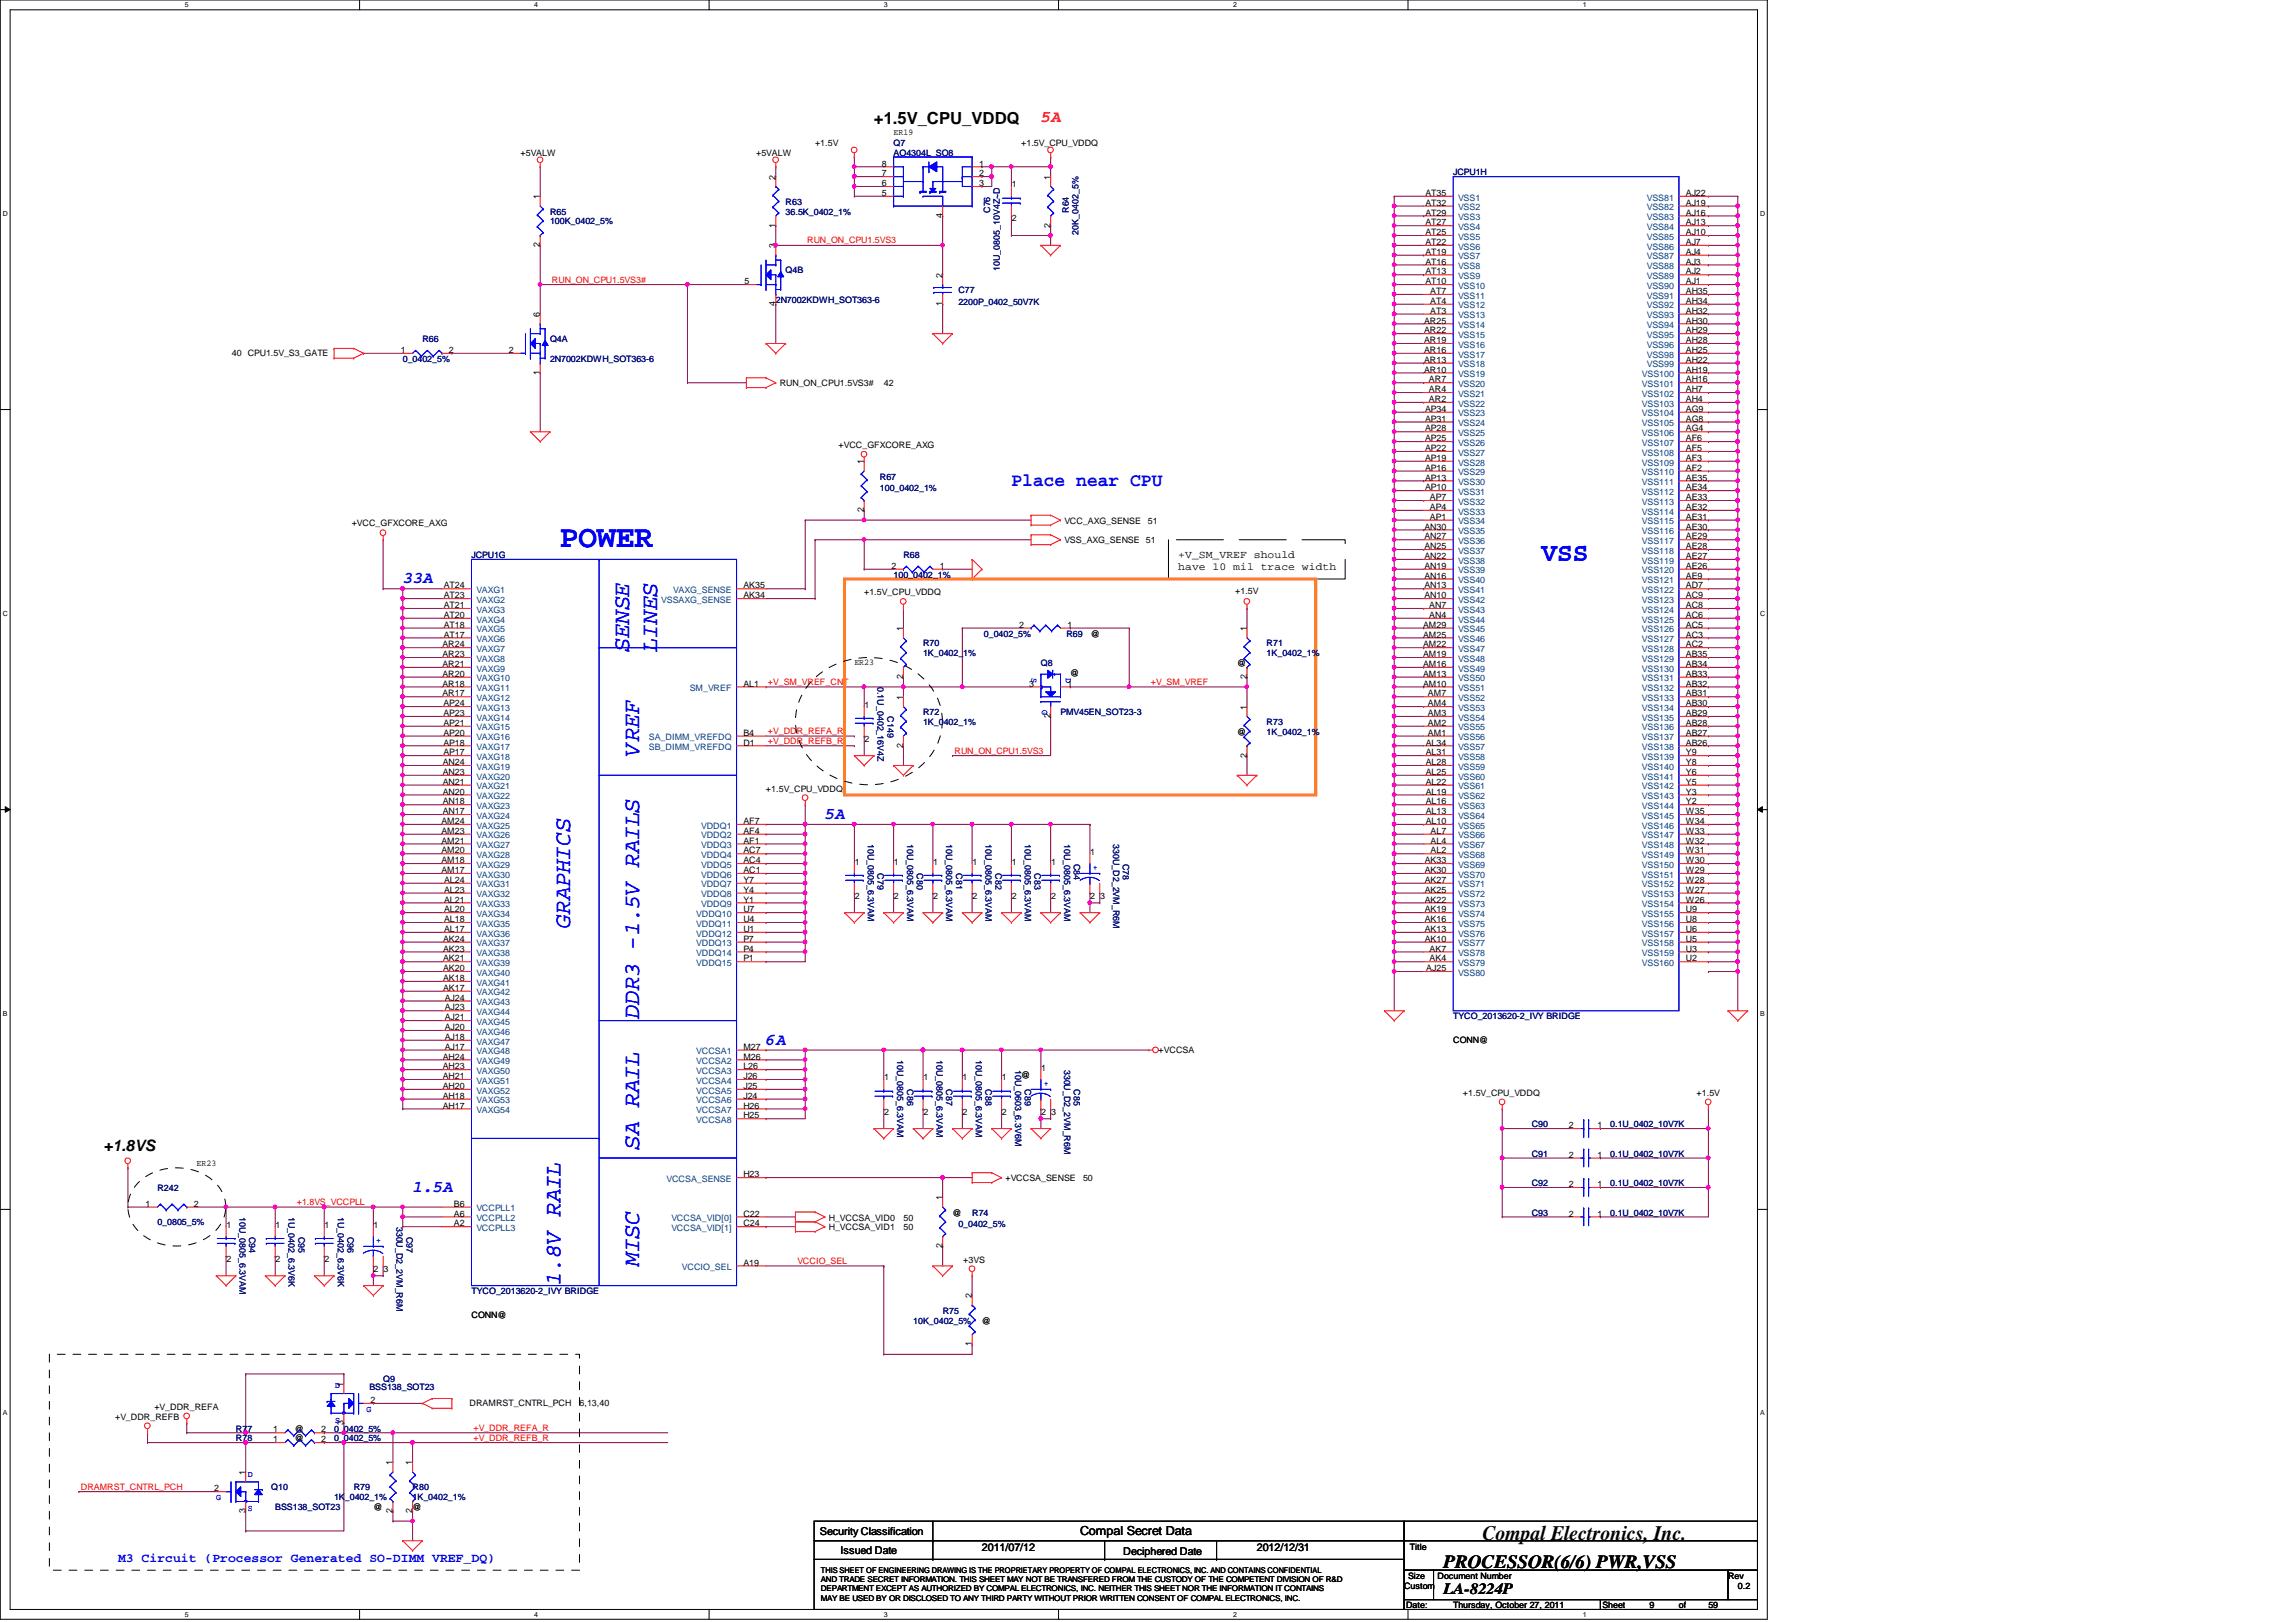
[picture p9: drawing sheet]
<svg xmlns="http://www.w3.org/2000/svg" width="297mm" height="210mm" viewBox="0 0 297 210" stroke-linecap="round" stroke-linejoin="round" font-family="sans-serif">
<defs><g id="words">
<text font-size="4.1" fill="#00f" x="72.4" y="70.7">POWER</text>
<text font-size="3.4" fill="#00f" x="199.4" y="72.6">VSS</text>
<g font-size="3" fill="#00f">
<text x="81.4" y="84.3" transform="rotate(-90 81.4 84.3)">SENSE</text>
<text x="85" y="84.3" transform="rotate(-90 85 84.3)">LINES</text>
<text x="82.7" y="97.8" transform="rotate(-90 82.7 97.8)">VREF</text>
<text x="73.8" y="120.1" transform="rotate(-90 73.8 120.1)">GRAPHICS</text>
<text x="82.7" y="131.8" transform="rotate(-90 82.7 131.8)">DDR3 -1.5V RAILS</text>
<text x="82.7" y="148.8" transform="rotate(-90 82.7 148.8)">SA RAIL</text>
<text x="72.5" y="166.4" transform="rotate(-90 72.5 166.4)">1.8V RAIL</text>
<text x="82.7" y="163.8" transform="rotate(-90 82.7 163.8)">MISC</text>
</g>
<text font-size="2.7" x="191.8" y="199.3">Compal Electronics, Inc.</text>
<text font-size="2.4" fill="#00f" x="130.8" y="62.9">Place near CPU</text>
<text font-size="2.4" x="186.7" y="202.9">PROCESSOR(6/6) PWR,VSS</text>
<text font-size="2.2" x="113.1" y="16">+1.5V_CPU_VDDQ</text>
<text font-size="2.2" fill="#f00" x="134.7" y="15.8">5A</text>
<g font-size="2.2" fill="#00f">
<text x="52.1" y="75.5">33A</text>
<text x="106.7" y="106">5A</text>
<text x="99.1" y="135.2">6A</text>
<text x="53.4" y="154.2">1.5A</text>
</g>
<g font-size="2">
<text x="13.4" y="149">+1.8VS</text>
<text x="186.7" y="206.3">LA-8224P</text>
</g>
<text font-size="1.7" fill="#00f" x="15.3" y="202.1">M3 Circuit (Processor Generated SO-DIMM VREF_DQ)</text>
<text font-size="1.6" x="139.7" y="198.7">Compal Secret Data</text>
<g font-size="1.4">
<text x="152.4" y="72.3">+V_SM_VREF should</text>
<text x="152.4" y="73.8">have 10 mil trace width</text>
<text x="106.1" y="198.7">Security Classification</text>
<text x="108.8" y="201.1">Issued Date</text>
<text x="127" y="200.7">2011/07/12</text>
<text x="145.3" y="201.2">Deciphered Date</text>
<text x="162.6" y="200.7">2012/12/31</text>
</g>
<g font-size="1.1">
<text x="115.6" y="17.5">ER19</text>
<text x="67.3" y="20.2">+5VALW</text>
<text x="97.8" y="20.2">+5VALW</text>
<text x="100.3" y="23.2" transform="rotate(-90 100.3 23.2)">2</text>
<text x="105.4" y="18.9">+1.5V</text>
<text x="114.1" y="22.8">7</text>
<text x="114.1" y="21.5">8</text>
<text x="126.7" y="22.8">2</text>
<text x="126.7" y="21.5">1</text>
<text x="132.1" y="18.9">+1.5V_CPU_VDDQ</text>
<text x="135.9" y="23.2" transform="rotate(-90 135.9 23.2)">1</text>
<text x="69.8" y="25.8" transform="rotate(-90 69.8 25.8)">1</text>
<text x="100.3" y="29.5" transform="rotate(-90 100.3 29.5)">1</text>
<text x="114.1" y="24.1">6</text>
<text x="114.1" y="25.4">5</text>
<text x="121.9" y="28.2" transform="rotate(-90 121.9 28.2)">4</text>
<text x="126.7" y="24.1">3</text>
<text x="130.9" y="24.3">1</text>
<text x="130.9" y="28.7">2</text>
<text x="135.9" y="29.5" transform="rotate(-90 135.9 29.5)">2</text>
<text x="184.4" y="25.4">AT35</text>
<text x="184.4" y="26.6">AT32</text>
<text x="184.4" y="27.9">AT29</text>
<text x="184.4" y="29.2">AT27</text>
<text x="218.1" y="25.4">AJ22</text>
<text x="218.1" y="26.6">AJ19</text>
<text x="218.1" y="27.9">AJ16</text>
<text x="218.1" y="29.2">AJ13</text>
<text x="69.8" y="32" transform="rotate(-90 69.8 32)">2</text>
<text x="100.3" y="32.1" transform="rotate(-90 100.3 32.1)">3</text>
<text x="121.9" y="35.9" transform="rotate(-90 121.9 35.9)">2</text>
<text x="184.4" y="30.4">AT25</text>
<text x="184.4" y="31.7">AT22</text>
<text x="184.4" y="33">AT19</text>
<text x="184.4" y="34.2">AT16</text>
<text x="184.4" y="35.5">AT13</text>
<text x="218.1" y="30.4">AJ10</text>
<text x="218.1" y="31.7">AJ7</text>
<text x="218.1" y="33">AJ4</text>
<text x="218.1" y="34.2">AJ3</text>
<text x="218.1" y="35.5">AJ2</text>
<text x="69.8" y="41" transform="rotate(-90 69.8 41)">6</text>
<text x="96.3" y="36.8">5</text>
<text x="100.3" y="39.6" transform="rotate(-90 100.3 39.6)">4</text>
<text x="121.9" y="39.6" transform="rotate(-90 121.9 39.6)">1</text>
<text x="184.2" y="41.9">AR25</text>
<text x="184.4" y="36.8">AT10</text>
<text x="185" y="38.1">AT7</text>
<text x="185" y="39.3">AT4</text>
<text x="185" y="40.6">AT3</text>
<text x="218.1" y="36.8">AJ1</text>
<text x="218.1" y="38.1">AH35</text>
<text x="218.1" y="39.3">AH34</text>
<text x="218.1" y="40.6">AH32</text>
<text x="218.1" y="41.9">AH30</text>
<text x="30" y="46.1">40 CPU1.5V_S3_GATE</text>
<text x="51.9" y="45.7">1</text>
<text x="58.1" y="45.7">2</text>
<text x="65.8" y="45.7">2</text>
<text x="184.2" y="43.1">AR22</text>
<text x="184.2" y="44.4">AR19</text>
<text x="184.2" y="45.7">AR16</text>
<text x="184.2" y="46.9">AR13</text>
<text x="218.1" y="43.1">AH29</text>
<text x="218.1" y="44.4">AH28</text>
<text x="218.1" y="45.7">AH25</text>
<text x="218.1" y="46.9">AH22</text>
<text x="69.8" y="48.5" transform="rotate(-90 69.8 48.5)">1</text>
<text x="100.9" y="50">RUN_ON_CPU1.5VS3#</text>
<text x="114.3" y="50">42</text>
<text x="184.2" y="48.2">AR10</text>
<text x="184.4" y="53.3">AP34</text>
<text x="184.9" y="49.5">AR7</text>
<text x="184.9" y="50.8">AR4</text>
<text x="184.9" y="52">AR2</text>
<text x="218.1" y="48.2">AH19</text>
<text x="218.1" y="49.5">AH16</text>
<text x="218.1" y="50.8">AH7</text>
<text x="218.1" y="52">AH4</text>
<text x="218.1" y="53.3">AG9</text>
<text x="108.5" y="58">+VCC_GFXCORE_AXG</text>
<text x="184.4" y="54.6">AP31</text>
<text x="184.4" y="55.8">AP28</text>
<text x="184.4" y="57.1">AP25</text>
<text x="184.4" y="58.4">AP22</text>
<text x="184.4" y="59.6">AP19</text>
<text x="218.1" y="54.6">AG8</text>
<text x="218.1" y="55.8">AG4</text>
<text x="218.1" y="57.1">AF6</text>
<text x="218.1" y="58.4">AF5</text>
<text x="218.1" y="59.6">AF3</text>
<text x="111.8" y="60.1" transform="rotate(-90 111.8 60.1)">1</text>
<text x="184.4" y="60.9">AP16</text>
<text x="184.4" y="62.2">AP13</text>
<text x="184.4" y="63.5">AP10</text>
<text x="185" y="64.7">AP7</text>
<text x="185" y="66">AP4</text>
<text x="218.1" y="60.9">AF2</text>
<text x="218.1" y="62.2">AE35</text>
<text x="218.1" y="63.5">AE34</text>
<text x="218.1" y="64.7">AE33</text>
<text x="218.1" y="66">AE32</text>
<text x="45.5" y="68">+VCC_GFXCORE_AXG</text>
<text x="111.8" y="66.3" transform="rotate(-90 111.8 66.3)">2</text>
<text x="137.7" y="67.8">VCC_AXG_SENSE</text>
<text x="137.7" y="70.3">VSS_AXG_SENSE 51</text>
<text x="148.5" y="67.8">51</text>
<text x="184.3" y="68.5">AN30</text>
<text x="184.3" y="69.8">AN27</text>
<text x="184.3" y="71.1">AN25</text>
<text x="185" y="67.3">AP1</text>
<text x="218.1" y="67.3">AE31</text>
<text x="218.1" y="68.5">AE30</text>
<text x="218.1" y="69.8">AE29</text>
<text x="218.1" y="71.1">AE28</text>
<text x="57.4" y="76.2">AT24</text>
<text x="57.4" y="77.4">AT23</text>
<text x="96.2" y="77.4">AK34</text>
<text x="96.2" y="76.2">AK35</text>
<text x="111.8" y="77">+1.5V_CPU_VDDQ</text>
<text x="115.4" y="73.6">2</text>
<text x="121.6" y="73.6">1</text>
<text x="159.8" y="76.9">+1.5V</text>
<text x="184.3" y="72.3">AN22</text>
<text x="184.3" y="73.6">AN19</text>
<text x="184.3" y="74.9">AN16</text>
<text x="184.3" y="76.2">AN13</text>
<text x="184.3" y="77.4">AN10</text>
<text x="218.1" y="72.3">AE27</text>
<text x="218.1" y="73.6">AE26</text>
<text x="218.1" y="74.9">AE9</text>
<text x="218.1" y="76.2">AD7</text>
<text x="218.1" y="77.4">AC9</text>
<text x="57.2" y="83.8">AR24</text>
<text x="57.4" y="78.7">AT21</text>
<text x="57.4" y="80">AT20</text>
<text x="57.4" y="81.2">AT18</text>
<text x="57.4" y="82.5">AT17</text>
<text x="116.8" y="81.7" transform="rotate(-90 116.8 81.7)">1</text>
<text x="131.9" y="81.2">2</text>
<text x="138.1" y="81.2">1</text>
<text x="141.1" y="82.4">@</text>
<text x="161.3" y="81.7" transform="rotate(-90 161.3 81.7)">1</text>
<text x="184.1" y="81.2">AM29</text>
<text x="184.1" y="82.5">AM25</text>
<text x="184.1" y="83.8">AM22</text>
<text x="184.9" y="78.7">AN7</text>
<text x="184.9" y="80">AN4</text>
<text x="218.1" y="78.7">AC8</text>
<text x="218.1" y="80">AC6</text>
<text x="218.1" y="81.2">AC5</text>
<text x="218.1" y="82.5">AC3</text>
<text x="218.1" y="83.8">AC2</text>
<text x="57.2" y="85">AR23</text>
<text x="57.2" y="86.3">AR21</text>
<text x="57.2" y="87.6">AR20</text>
<text x="57.2" y="88.9">AR18</text>
<text x="96.2" y="88.9">AL1</text>
<text x="110.5" y="86.1">ER23</text>
<text x="116.8" y="87.9" transform="rotate(-90 116.8 87.9)">2</text>
<text x="133.1" y="88.9">3</text>
<text x="138.1" y="88.9">1</text>
<text x="138.5" y="87.5">@</text>
<text x="160.1" y="86.2">@</text>
<text x="161.3" y="87.9" transform="rotate(-90 161.3 87.9)">2</text>
<text x="184.1" y="85">AM19</text>
<text x="184.1" y="86.3">AM16</text>
<text x="184.1" y="87.6">AM13</text>
<text x="184.1" y="88.9">AM10</text>
<text x="218.1" y="85">AB35</text>
<text x="218.1" y="86.3">AB34</text>
<text x="218.1" y="87.6">AB33</text>
<text x="218.1" y="88.9">AB32</text>
<text x="57.2" y="90.1">AR17</text>
<text x="57.4" y="91.4">AP24</text>
<text x="57.4" y="92.7">AP23</text>
<text x="57.4" y="93.9">AP21</text>
<text x="57.4" y="95.2">AP20</text>
<text x="96.2" y="95.2">B4</text>
<text x="111.8" y="91.6">1</text>
<text x="111.8" y="96">2</text>
<text x="116.8" y="90.6" transform="rotate(-90 116.8 90.6)">1</text>
<text x="135.9" y="93" transform="rotate(-90 135.9 93)">2</text>
<text x="160.1" y="95.1">@</text>
<text x="161.3" y="91.8" transform="rotate(-90 161.3 91.8)">1</text>
<text x="184.7" y="90.1">AM7</text>
<text x="184.7" y="91.4">AM4</text>
<text x="184.7" y="92.7">AM3</text>
<text x="184.7" y="93.9">AM2</text>
<text x="184.7" y="95.2">AM1</text>
<text x="218.1" y="90.1">AB31</text>
<text x="218.1" y="91.4">AB30</text>
<text x="218.1" y="92.7">AB29</text>
<text x="218.1" y="93.9">AB28</text>
<text x="218.1" y="95.2">AB27</text>
<text x="57.3" y="99">AN24</text>
<text x="57.3" y="100.3">AN23</text>
<text x="57.3" y="101.6">AN21</text>
<text x="57.4" y="96.5">AP18</text>
<text x="57.4" y="97.7">AP17</text>
<text x="96.2" y="96.5">D1</text>
<text x="116.8" y="96.8" transform="rotate(-90 116.8 96.8)">2</text>
<text x="161.3" y="98" transform="rotate(-90 161.3 98)">2</text>
<text x="184.4" y="96.5">AL34</text>
<text x="184.4" y="97.7">AL31</text>
<text x="184.4" y="99">AL28</text>
<text x="184.4" y="100.3">AL25</text>
<text x="184.4" y="101.6">AL22</text>
<text x="218.1" y="96.5">AB26</text>
<text x="218.1" y="97.7">Y9</text>
<text x="218.1" y="99">Y8</text>
<text x="218.1" y="100.3">Y6</text>
<text x="218.1" y="101.6">Y5</text>
<text x="57.1" y="106.6">AM24</text>
<text x="57.1" y="107.9">AM23</text>
<text x="57.3" y="102.8">AN20</text>
<text x="57.3" y="104.1">AN18</text>
<text x="57.3" y="105.4">AN17</text>
<text x="96.2" y="106.6">AF7</text>
<text x="96.2" y="107.9">AF4</text>
<text x="99.1" y="102.4">+1.5V_CPU_VDDQ</text>
<text x="184.4" y="102.8">AL19</text>
<text x="184.4" y="104.1">AL16</text>
<text x="184.4" y="105.4">AL13</text>
<text x="184.4" y="106.6">AL10</text>
<text x="185.1" y="107.9">AL7</text>
<text x="218.1" y="102.8">Y3</text>
<text x="218.1" y="104.1">Y2</text>
<text x="218.1" y="105.4">W35</text>
<text x="218.1" y="106.6">W34</text>
<text x="218.1" y="107.9">W33</text>
<text x="57.1" y="109.2">AM21</text>
<text x="57.1" y="110.4">AM20</text>
<text x="57.1" y="111.7">AM18</text>
<text x="57.1" y="113">AM17</text>
<text x="96.2" y="109.2">AF1</text>
<text x="96.2" y="110.4">AC7</text>
<text x="96.2" y="111.7">AC4</text>
<text x="96.2" y="113">AC1</text>
<text x="110.6" y="111.9">1</text>
<text x="115.7" y="111.9">1</text>
<text x="120.7" y="111.9">1</text>
<text x="125.8" y="111.9">1</text>
<text x="130.9" y="111.9">1</text>
<text x="136" y="111.9">1</text>
<text x="141.1" y="110.6">1</text>
<text x="184.3" y="111.7">AK33</text>
<text x="184.3" y="113">AK30</text>
<text x="185.1" y="109.2">AL4</text>
<text x="185.1" y="110.4">AL2</text>
<text x="218.1" y="109.2">W32</text>
<text x="218.1" y="110.4">W31</text>
<text x="218.1" y="111.7">W30</text>
<text x="218.1" y="113">W29</text>
<text x="57.4" y="114.3">AL24</text>
<text x="57.4" y="115.5">AL23</text>
<text x="57.4" y="116.8">AL21</text>
<text x="57.4" y="118.1">AL20</text>
<text x="57.4" y="119.3">AL18</text>
<text x="96.2" y="119.3">U4</text>
<text x="96.2" y="114.3">Y7</text>
<text x="96.2" y="115.5">Y4</text>
<text x="96.2" y="116.8">Y1</text>
<text x="96.2" y="118.1">U7</text>
<text x="110.6" y="116.3">2</text>
<text x="115.7" y="116.3">2</text>
<text x="120.7" y="116.3">2</text>
<text x="125.8" y="116.3">2</text>
<text x="130.9" y="116.3">2</text>
<text x="136" y="116.3">2</text>
<text x="141.1" y="116.3">2</text>
<text x="142.3" y="116.3">3</text>
<text x="184.3" y="114.3">AK27</text>
<text x="184.3" y="115.5">AK25</text>
<text x="184.3" y="116.8">AK22</text>
<text x="184.3" y="118.1">AK19</text>
<text x="184.3" y="119.3">AK16</text>
<text x="218.1" y="114.3">W28</text>
<text x="218.1" y="115.5">W27</text>
<text x="218.1" y="116.8">W26</text>
<text x="218.1" y="118.1">U9</text>
<text x="218.1" y="119.3">U8</text>
<text x="57.3" y="121.9">AK24</text>
<text x="57.3" y="123.1">AK23</text>
<text x="57.3" y="124.4">AK21</text>
<text x="57.3" y="125.7">AK20</text>
<text x="57.4" y="120.6">AL17</text>
<text x="96.2" y="120.6">U1</text>
<text x="96.2" y="121.9">P7</text>
<text x="96.2" y="123.1">P4</text>
<text x="96.2" y="124.4">P1</text>
<text x="184.3" y="120.6">AK13</text>
<text x="184.3" y="121.9">AK10</text>
<text x="184.5" y="125.7">AJ25</text>
<text x="185" y="123.1">AK7</text>
<text x="185" y="124.4">AK4</text>
<text x="218.1" y="120.6">U6</text>
<text x="218.1" y="121.9">U5</text>
<text x="218.1" y="123.1">U3</text>
<text x="218.1" y="124.4">U2</text>
<text x="57.3" y="127">AK18</text>
<text x="57.3" y="128.2">AK17</text>
<text x="57.5" y="129.5">AJ24</text>
<text x="57.5" y="130.8">AJ23</text>
<text x="57.3" y="137.1">AH24</text>
<text x="57.5" y="132">AJ21</text>
<text x="57.5" y="133.3">AJ20</text>
<text x="57.5" y="134.6">AJ18</text>
<text x="57.5" y="135.8">AJ17</text>
<text x="96.2" y="135.8">M27</text>
<text x="96.2" y="137.1">M26</text>
<text x="149.9" y="136.2">+VCCSA</text>
<text x="188" y="135">CONN@</text>
<text x="57.3" y="138.4">AH23</text>
<text x="57.3" y="139.7">AH21</text>
<text x="57.3" y="140.9">AH20</text>
<text x="57.3" y="142.2">AH18</text>
<text x="57.3" y="143.5">AH17</text>
<text x="96.2" y="138.4">L26</text>
<text x="96.2" y="139.7">J26</text>
<text x="96.2" y="140.9">J25</text>
<text x="96.2" y="142.2">J24</text>
<text x="96.2" y="143.5">H26</text>
<text x="114.4" y="139.8">1</text>
<text x="119.5" y="139.8">1</text>
<text x="124.5" y="139.8">1</text>
<text x="129.6" y="139.8">1</text>
<text x="132.1" y="139.5">@</text>
<text x="134.7" y="138.6">1</text>
<text x="189.3" y="141.8">+1.5V_CPU_VDDQ</text>
<text x="219.5" y="141.8">+1.5V</text>
<text x="96.2" y="144.7">H25</text>
<text x="114.4" y="144.2">2</text>
<text x="119.5" y="144.2">2</text>
<text x="124.5" y="144.2">2</text>
<text x="129.6" y="144.2">2</text>
<text x="134.7" y="144.2">2</text>
<text x="136" y="144.2">3</text>
<text x="203" y="149.8">2</text>
<text x="203" y="146">2</text>
<text x="206.7" y="149.8">1</text>
<text x="206.7" y="146">1</text>
<text x="25.4" y="150.8">ER23</text>
<text x="96.2" y="152.4">H23</text>
<text x="121.9" y="155.3" transform="rotate(-90 121.9 155.3)">1</text>
<text x="130.1" y="152.9">+VCCSA_SENSE</text>
<text x="140.1" y="152.9">50</text>
<text x="203" y="153.6">2</text>
<text x="206.7" y="153.6">1</text>
<text x="18.8" y="156.2">1</text>
<text x="25.1" y="156.2">2</text>
<text x="29.3" y="158.9">1</text>
<text x="35.6" y="158.9">1</text>
<text x="42" y="158.9">1</text>
<text x="48.3" y="158.9">1</text>
<text x="58.7" y="156.2">B6</text>
<text x="58.7" y="157.4">A6</text>
<text x="58.7" y="158.7">A2</text>
<text x="96.2" y="158.7">C24</text>
<text x="96.2" y="157.4">C22</text>
<text x="107.2" y="159.2">H_VCCSA_VID1</text>
<text x="107.2" y="157.9">H_VCCSA_VID0</text>
<text x="116.9" y="159.2">50</text>
<text x="116.9" y="157.9">50</text>
<text x="121.9" y="161.5" transform="rotate(-90 121.9 161.5)">2</text>
<text x="123.2" y="157.3">@</text>
<text x="203" y="157.4">2</text>
<text x="206.7" y="157.4">1</text>
<text x="29.3" y="163.3">2</text>
<text x="35.6" y="163.3">2</text>
<text x="42" y="163.3">2</text>
<text x="48.3" y="164.5">2</text>
<text x="49.6" y="164.5">3</text>
<text x="96.2" y="163.8">A19</text>
<text x="124.6" y="163.4">+3VS</text>
<text x="61" y="170.5">CONN@</text>
<text x="125.7" y="168" transform="rotate(-90 125.7 168)">2</text>
<text x="127" y="171.3">@</text>
<text x="44.4" y="179.5" transform="rotate(-90 44.4 179.5)">1</text>
<text x="125.7" y="174.2" transform="rotate(-90 125.7 174.2)">1</text>
<text x="14.9" y="183.7">+V_DDR_REFB</text>
<text x="20" y="182.5">+V_DDR_REFA</text>
<text x="35.3" y="185.4">1</text>
<text x="38.1" y="185.3">@</text>
<text x="41.6" y="185.4">2</text>
<text x="44.4" y="184.4" transform="rotate(-90 44.4 184.4)">3</text>
<text x="47.9" y="181.6">2</text>
<text x="60.7" y="181.9">DRAMRST_CNTRL_PCH</text>
<text x="75" y="181.9">6,13,40</text>
<text x="31.7" y="190.9" transform="rotate(-90 31.7 190.9)">1</text>
<text x="35.3" y="186.6">1</text>
<text x="38.1" y="186.5">@</text>
<text x="41.6" y="186.6">2</text>
<text x="50.8" y="189.6" transform="rotate(-90 50.8 189.6)">1</text>
<text x="53.3" y="189.6" transform="rotate(-90 53.3 189.6)">1</text>
<text x="27.7" y="193">2</text>
<text x="31.7" y="195.8" transform="rotate(-90 31.7 195.8)">3</text>
<text x="48.3" y="195.4">@</text>
<text x="50.8" y="195.8" transform="rotate(-90 50.8 195.8)">2</text>
<text x="53.3" y="195.8" transform="rotate(-90 53.3 195.8)">2</text>
<text x="53.4" y="195.4">@</text>
<text x="182.4" y="200.6">Title</text>
<text x="181.6" y="205.6">Custom</text>
<text x="181.9" y="208.1">Date:</text>
<text x="182.2" y="204.3">Size</text>
<text x="186" y="204.3">Document Number</text>
<text x="188" y="208.1">Thursday, October 27, 2011</text>
<text x="207.3" y="208.1">Sheet</text>
<text x="213.4" y="208.1">9</text>
<text x="217.2" y="208.1">of</text>
<text x="221" y="208.1">59</text>
<text x="223.6" y="204.3">Rev</text>
<text x="224.8" y="205.6">0.2</text>
</g>
<g font-size="1.1" fill="#000080">
<text x="115.6" y="18.9">Q7</text>
<text x="115.6" y="20.2">AO4304L_SO8</text>
<text x="188" y="22.7">JCPU1H</text>
<text x="71.2" y="27.8">R65</text>
<text x="71.2" y="29">100K_0402_5%</text>
<text x="101.6" y="26.5">R63</text>
<text x="101.6" y="27.8">36.5K_0402_1%</text>
<text x="128.1" y="27.6" transform="rotate(-90 128.1 27.6)">C76</text>
<text x="138.3" y="27.6" transform="rotate(-90 138.3 27.6)">R64</text>
<text x="101.6" y="35.4">Q4B</text>
<text x="129.4" y="35.1" transform="rotate(-90 129.4 35.1)">10U_0805_10V4Z~D</text>
<text x="139.5" y="30.4" transform="rotate(-90 139.5 30.4)">20K_0402_5%</text>
<text x="100.4" y="39.2">2N7002KDWH_SOT363-6</text>
<text x="124" y="37.9">C77</text>
<text x="124" y="39.5">2200P_0402_50V7K</text>
<text x="52.1" y="46.8">0_0402_5%</text>
<text x="54.6" y="44.3">R66</text>
<text x="71.2" y="44.3">Q4A</text>
<text x="71.2" y="46.8">2N7002KDWH_SOT363-6</text>
<text x="113.8" y="62.1">R67</text>
<text x="113.8" y="63.6">100_0402_1%</text>
<text x="61" y="72.2">JCPU1G</text>
<text x="115.6" y="74.8">100_0402_1%</text>
<text x="116.9" y="72.2">R68</text>
<text x="119.4" y="83.7">R70</text>
<text x="127.3" y="82.4">0_0402_5%</text>
<text x="138" y="82.4">R69</text>
<text x="163.9" y="83.7">R71</text>
<text x="113.5" y="88.9" transform="rotate(90 113.5 88.9)">0.1U_0402_16V4Z</text>
<text x="119.4" y="84.9">1K_0402_1%</text>
<text x="134.7" y="86.2">Q8</text>
<text x="163.9" y="84.9">1K_0402_1%</text>
<text x="114.8" y="92.7" transform="rotate(90 114.8 92.7)">C149</text>
<text x="119.4" y="92.5">R72</text>
<text x="119.4" y="93.8">1K_0402_1%</text>
<text x="137.2" y="92.5">PMV45EN_SOT23-3</text>
<text x="163.9" y="93.8">R73</text>
<text x="163.9" y="95.1">1K_0402_1%</text>
<text x="112.3" y="109.2" transform="rotate(90 112.3 109.2)">10U_0805_6.3VAM</text>
<text x="113.5" y="113" transform="rotate(90 113.5 113)">C79</text>
<text x="117.3" y="109.2" transform="rotate(90 117.3 109.2)">10U_0805_6.3VAM</text>
<text x="118.6" y="113" transform="rotate(90 118.6 113)">C80</text>
<text x="122.4" y="109.2" transform="rotate(90 122.4 109.2)">10U_0805_6.3VAM</text>
<text x="123.7" y="113" transform="rotate(90 123.7 113)">C81</text>
<text x="127.5" y="109.2" transform="rotate(90 127.5 109.2)">10U_0805_6.3VAM</text>
<text x="128.8" y="113" transform="rotate(90 128.8 113)">C82</text>
<text x="132.6" y="109.2" transform="rotate(90 132.6 109.2)">10U_0805_6.3VAM</text>
<text x="133.9" y="113" transform="rotate(90 133.9 113)">C83</text>
<text x="137.7" y="109.2" transform="rotate(90 137.7 109.2)">10U_0805_6.3VAM</text>
<text x="138.9" y="111.8" transform="rotate(90 138.9 111.8)">C84</text>
<text x="144" y="109.2" transform="rotate(90 144 109.2)">330U_D2_2VM_R6M</text>
<text x="145.3" y="111.8" transform="rotate(90 145.3 111.8)">C78</text>
<text x="188" y="131.9">TYCO_2013620-2_IVY BRIDGE</text>
<text x="116.1" y="137.2" transform="rotate(90 116.1 137.2)">10U_0805_6.3VAM</text>
<text x="121.2" y="137.2" transform="rotate(90 121.2 137.2)">10U_0805_6.3VAM</text>
<text x="126.2" y="137.2" transform="rotate(90 126.2 137.2)">10U_0805_6.3VAM</text>
<text x="117.3" y="141" transform="rotate(90 117.3 141)">C86</text>
<text x="122.4" y="141" transform="rotate(90 122.4 141)">C87</text>
<text x="127.5" y="141" transform="rotate(90 127.5 141)">C88</text>
<text x="131.3" y="138.4" transform="rotate(90 131.3 138.4)">10U_0603_6.3V6M</text>
<text x="132.6" y="141" transform="rotate(90 132.6 141)">C89</text>
<text x="137.7" y="138.4" transform="rotate(90 137.7 138.4)">330U_D2_2VM_R6M</text>
<text x="138.9" y="141" transform="rotate(90 138.9 141)">C85</text>
<text x="198.2" y="149.7">C91</text>
<text x="198.2" y="145.9">C90</text>
<text x="208.3" y="149.7">0.1U_0402_10V7K</text>
<text x="208.3" y="145.9">0.1U_0402_10V7K</text>
<text x="20.4" y="154.1">R242</text>
<text x="198.2" y="153.5">C92</text>
<text x="208.3" y="153.5">0.1U_0402_10V7K</text>
<text x="20.4" y="158.6">0_0805_5%</text>
<text x="31" y="157.5" transform="rotate(90 31 157.5)">10U_0805_6.3VAM</text>
<text x="32.3" y="160" transform="rotate(90 32.3 160)">C94</text>
<text x="37.3" y="157.5" transform="rotate(90 37.3 157.5)">1U_0402_6.3V6K</text>
<text x="38.6" y="160" transform="rotate(90 38.6 160)">C95</text>
<text x="43.7" y="157.5" transform="rotate(90 43.7 157.5)">1U_0402_6.3V6K</text>
<text x="45" y="160" transform="rotate(90 45 160)">C96</text>
<text x="51.3" y="158.7" transform="rotate(90 51.3 158.7)">330U_D2_2VM_R6M</text>
<text x="52.6" y="160" transform="rotate(90 52.6 160)">C97</text>
<text x="124" y="158.8">0_0402_5%</text>
<text x="125.8" y="157.3">R74</text>
<text x="198.2" y="157.3">C93</text>
<text x="208.3" y="157.3">0.1U_0402_10V7K</text>
<text x="61" y="167.5">TYCO_2013620-2_IVY BRIDGE</text>
<text x="118.1" y="171.3">10K_0402_5%</text>
<text x="122" y="170">R75</text>
<text x="47.8" y="179.9">BSS138_SOT23</text>
<text x="49.6" y="178.9">Q9</text>
<text x="30.5" y="185.3">R77</text>
<text x="43.2" y="185.3">0_0402_5%</text>
<text x="30.5" y="186.5">R78</text>
<text x="43.2" y="186.5">0_0402_5%</text>
<text x="35.1" y="192.9">Q10</text>
<text x="35.6" y="195.4">BSS138_SOT23</text>
<text x="43.2" y="194.1">1K_0402_1%</text>
<text x="45.8" y="192.9">R79</text>
<text x="53.4" y="192.9">R80</text>
<text x="53.4" y="194.1">1K_0402_1%</text>
</g>
<g font-size="1.1" fill="#004080">
<text x="188.6" y="26">VSS1</text>
<text x="188.6" y="27.2">VSS2</text>
<text x="188.6" y="28.5">VSS3</text>
<text x="188.6" y="29.8">VSS4</text>
<text x="213.1" y="26">VSS81</text>
<text x="213.1" y="27.2">VSS82</text>
<text x="213.1" y="28.5">VSS83</text>
<text x="213.1" y="29.8">VSS84</text>
<text x="188.6" y="31">VSS5</text>
<text x="188.6" y="32.3">VSS6</text>
<text x="188.6" y="33.6">VSS7</text>
<text x="188.6" y="34.8">VSS8</text>
<text x="213.1" y="31">VSS85</text>
<text x="213.1" y="32.3">VSS86</text>
<text x="213.1" y="33.6">VSS87</text>
<text x="213.1" y="34.8">VSS88</text>
<text x="188.6" y="36.1">VSS9</text>
<text x="188.6" y="37.4">VSS10</text>
<text x="188.6" y="38.7">VSS11</text>
<text x="188.6" y="39.9">VSS12</text>
<text x="188.6" y="41.2">VSS13</text>
<text x="213.1" y="36.1">VSS89</text>
<text x="213.1" y="37.4">VSS90</text>
<text x="213.1" y="38.7">VSS91</text>
<text x="213.1" y="39.9">VSS92</text>
<text x="213.1" y="41.2">VSS93</text>
<text x="188.6" y="42.5">VSS14</text>
<text x="188.6" y="43.7">VSS15</text>
<text x="188.6" y="45">VSS16</text>
<text x="188.6" y="46.3">VSS17</text>
<text x="188.6" y="47.5">VSS18</text>
<text x="213.1" y="42.5">VSS94</text>
<text x="213.1" y="43.7">VSS95</text>
<text x="213.1" y="45">VSS96</text>
<text x="213.1" y="46.3">VSS98</text>
<text x="213.1" y="47.5">VSS99</text>
<text x="188.6" y="48.8">VSS19</text>
<text x="188.6" y="50.1">VSS20</text>
<text x="188.6" y="51.4">VSS21</text>
<text x="188.6" y="52.6">VSS22</text>
<text x="188.6" y="53.9">VSS23</text>
<text x="212.4" y="48.8">VSS100</text>
<text x="212.4" y="50.1">VSS101</text>
<text x="212.4" y="51.4">VSS102</text>
<text x="212.4" y="52.6">VSS103</text>
<text x="212.4" y="53.9">VSS104</text>
<text x="188.6" y="55.2">VSS24</text>
<text x="188.6" y="56.4">VSS25</text>
<text x="188.6" y="57.7">VSS26</text>
<text x="188.6" y="59">VSS27</text>
<text x="212.4" y="55.2">VSS105</text>
<text x="212.4" y="56.4">VSS106</text>
<text x="212.4" y="57.7">VSS107</text>
<text x="212.4" y="59">VSS108</text>
<text x="188.6" y="60.2">VSS28</text>
<text x="188.6" y="61.5">VSS29</text>
<text x="188.6" y="62.8">VSS30</text>
<text x="188.6" y="64.1">VSS31</text>
<text x="188.6" y="65.3">VSS32</text>
<text x="212.4" y="60.2">VSS109</text>
<text x="212.4" y="61.5">VSS110</text>
<text x="212.4" y="62.8">VSS111</text>
<text x="212.4" y="64.1">VSS112</text>
<text x="212.4" y="65.3">VSS113</text>
<text x="188.6" y="66.6">VSS33</text>
<text x="188.6" y="67.9">VSS34</text>
<text x="188.6" y="69.1">VSS35</text>
<text x="188.6" y="70.4">VSS36</text>
<text x="188.6" y="71.7">VSS37</text>
<text x="212.4" y="66.6">VSS114</text>
<text x="212.4" y="67.9">VSS115</text>
<text x="212.4" y="69.1">VSS116</text>
<text x="212.4" y="70.4">VSS117</text>
<text x="212.4" y="71.7">VSS118</text>
<text x="61.6" y="76.8">VAXG1</text>
<text x="87.1" y="76.8">VAXG_SENSE</text>
<text x="188.6" y="72.9">VSS38</text>
<text x="188.6" y="74.2">VSS39</text>
<text x="188.6" y="75.5">VSS40</text>
<text x="188.6" y="76.8">VSS41</text>
<text x="212.4" y="72.9">VSS119</text>
<text x="212.4" y="74.2">VSS120</text>
<text x="212.4" y="75.5">VSS121</text>
<text x="212.4" y="76.8">VSS122</text>
<text x="61.6" y="78">VAXG2</text>
<text x="61.6" y="79.3">VAXG3</text>
<text x="61.6" y="80.6">VAXG4</text>
<text x="61.6" y="81.8">VAXG5</text>
<text x="61.6" y="83.1">VAXG6</text>
<text x="85.6" y="78">VSSAXG_SENSE</text>
<text x="188.6" y="78">VSS42</text>
<text x="188.6" y="79.3">VSS43</text>
<text x="188.6" y="80.6">VSS44</text>
<text x="188.6" y="81.8">VSS45</text>
<text x="188.6" y="83.1">VSS46</text>
<text x="212.4" y="78">VSS123</text>
<text x="212.4" y="79.3">VSS124</text>
<text x="212.4" y="80.6">VSS125</text>
<text x="212.4" y="81.8">VSS126</text>
<text x="212.4" y="83.1">VSS127</text>
<text x="61.6" y="84.4">VAXG7</text>
<text x="61.6" y="85.6">VAXG8</text>
<text x="61.6" y="86.9">VAXG9</text>
<text x="61.6" y="88.2">VAXG10</text>
<text x="61.6" y="89.5">VAXG11</text>
<text x="89.2" y="89.5">SM_VREF</text>
<text x="188.6" y="84.4">VSS47</text>
<text x="188.6" y="85.6">VSS48</text>
<text x="188.6" y="86.9">VSS49</text>
<text x="188.6" y="88.2">VSS50</text>
<text x="188.6" y="89.5">VSS51</text>
<text x="212.4" y="84.4">VSS128</text>
<text x="212.4" y="85.6">VSS129</text>
<text x="212.4" y="86.9">VSS130</text>
<text x="212.4" y="88.2">VSS131</text>
<text x="212.4" y="89.5">VSS132</text>
<text x="61.6" y="90.7">VAXG12</text>
<text x="61.6" y="92">VAXG13</text>
<text x="61.6" y="93.3">VAXG14</text>
<text x="61.6" y="94.5">VAXG15</text>
<text x="61.6" y="95.8">VAXG16</text>
<text x="83.9" y="95.8">SA_DIMM_VREFDQ</text>
<text x="188.6" y="90.7">VSS52</text>
<text x="188.6" y="92">VSS53</text>
<text x="188.6" y="93.3">VSS54</text>
<text x="188.6" y="94.5">VSS55</text>
<text x="188.6" y="95.8">VSS56</text>
<text x="212.4" y="90.7">VSS133</text>
<text x="212.4" y="92">VSS134</text>
<text x="212.4" y="93.3">VSS135</text>
<text x="212.4" y="94.5">VSS136</text>
<text x="212.4" y="95.8">VSS137</text>
<text x="61.6" y="97.1">VAXG17</text>
<text x="61.6" y="98.3">VAXG18</text>
<text x="61.6" y="99.6">VAXG19</text>
<text x="61.6" y="100.9">VAXG20</text>
<text x="83.9" y="97.1">SB_DIMM_VREFDQ</text>
<text x="188.6" y="97.1">VSS57</text>
<text x="188.6" y="98.3">VSS58</text>
<text x="188.6" y="99.6">VSS59</text>
<text x="188.6" y="100.9">VSS60</text>
<text x="212.4" y="97.1">VSS138</text>
<text x="212.4" y="98.3">VSS139</text>
<text x="212.4" y="99.6">VSS140</text>
<text x="212.4" y="100.9">VSS141</text>
<text x="61.6" y="102.2">VAXG21</text>
<text x="61.6" y="103.4">VAXG22</text>
<text x="61.6" y="104.7">VAXG23</text>
<text x="61.6" y="106">VAXG24</text>
<text x="61.6" y="107.2">VAXG25</text>
<text x="90.7" y="107.2">VDDQ1</text>
<text x="188.6" y="102.2">VSS61</text>
<text x="188.6" y="103.4">VSS62</text>
<text x="188.6" y="104.7">VSS63</text>
<text x="188.6" y="106">VSS64</text>
<text x="188.6" y="107.2">VSS65</text>
<text x="212.4" y="102.2">VSS142</text>
<text x="212.4" y="103.4">VSS143</text>
<text x="212.4" y="104.7">VSS144</text>
<text x="212.4" y="106">VSS145</text>
<text x="212.4" y="107.2">VSS146</text>
<text x="61.6" y="108.5">VAXG26</text>
<text x="61.6" y="109.8">VAXG27</text>
<text x="61.6" y="111">VAXG28</text>
<text x="61.6" y="112.3">VAXG29</text>
<text x="61.6" y="113.6">VAXG30</text>
<text x="90.7" y="108.5">VDDQ2</text>
<text x="90.7" y="109.8">VDDQ3</text>
<text x="90.7" y="111">VDDQ4</text>
<text x="90.7" y="112.3">VDDQ5</text>
<text x="90.7" y="113.6">VDDQ6</text>
<text x="188.6" y="108.5">VSS66</text>
<text x="188.6" y="109.8">VSS67</text>
<text x="188.6" y="111">VSS68</text>
<text x="188.6" y="112.3">VSS69</text>
<text x="188.6" y="113.6">VSS70</text>
<text x="212.4" y="108.5">VSS147</text>
<text x="212.4" y="109.8">VSS148</text>
<text x="212.4" y="111">VSS149</text>
<text x="212.4" y="112.3">VSS150</text>
<text x="212.4" y="113.6">VSS151</text>
<text x="61.6" y="114.9">VAXG31</text>
<text x="61.6" y="116.1">VAXG32</text>
<text x="61.6" y="117.4">VAXG33</text>
<text x="61.6" y="118.7">VAXG34</text>
<text x="61.6" y="119.9">VAXG35</text>
<text x="90.1" y="119.9">VDDQ11</text>
<text x="90.1" y="118.7">VDDQ10</text>
<text x="90.7" y="114.9">VDDQ7</text>
<text x="90.7" y="116.1">VDDQ8</text>
<text x="90.7" y="117.4">VDDQ9</text>
<text x="188.6" y="114.9">VSS71</text>
<text x="188.6" y="116.1">VSS72</text>
<text x="188.6" y="117.4">VSS73</text>
<text x="188.6" y="118.7">VSS74</text>
<text x="188.6" y="119.9">VSS75</text>
<text x="212.4" y="114.9">VSS152</text>
<text x="212.4" y="116.1">VSS153</text>
<text x="212.4" y="117.4">VSS154</text>
<text x="212.4" y="118.7">VSS155</text>
<text x="212.4" y="119.9">VSS156</text>
<text x="61.6" y="121.2">VAXG36</text>
<text x="61.6" y="122.5">VAXG37</text>
<text x="61.6" y="123.7">VAXG38</text>
<text x="61.6" y="125">VAXG39</text>
<text x="90.1" y="121.2">VDDQ12</text>
<text x="90.1" y="122.5">VDDQ13</text>
<text x="90.1" y="123.7">VDDQ14</text>
<text x="90.1" y="125">VDDQ15</text>
<text x="188.6" y="121.2">VSS76</text>
<text x="188.6" y="122.5">VSS77</text>
<text x="188.6" y="123.7">VSS78</text>
<text x="188.6" y="125">VSS79</text>
<text x="212.4" y="121.2">VSS157</text>
<text x="212.4" y="122.5">VSS158</text>
<text x="212.4" y="123.7">VSS159</text>
<text x="212.4" y="125">VSS160</text>
<text x="61.6" y="126.3">VAXG40</text>
<text x="61.6" y="127.6">VAXG41</text>
<text x="61.6" y="128.8">VAXG42</text>
<text x="61.6" y="130.1">VAXG43</text>
<text x="61.6" y="131.4">VAXG44</text>
<text x="188.6" y="126.3">VSS80</text>
<text x="61.6" y="132.6">VAXG45</text>
<text x="61.6" y="133.9">VAXG46</text>
<text x="61.6" y="135.2">VAXG47</text>
<text x="61.6" y="136.4">VAXG48</text>
<text x="61.6" y="137.7">VAXG49</text>
<text x="90.1" y="136.4">VCCSA1</text>
<text x="90.1" y="137.7">VCCSA2</text>
<text x="61.6" y="139">VAXG50</text>
<text x="61.6" y="140.3">VAXG51</text>
<text x="61.6" y="141.5">VAXG52</text>
<text x="61.6" y="142.8">VAXG53</text>
<text x="90.1" y="139">VCCSA3</text>
<text x="90.1" y="140.3">VCCSA4</text>
<text x="90.1" y="141.5">VCCSA5</text>
<text x="90.1" y="142.8">VCCSA6</text>
<text x="61.6" y="144.1">VAXG54</text>
<text x="90.1" y="144.1">VCCSA7</text>
<text x="90.1" y="145.3">VCCSA8</text>
<text x="86.2" y="153">VCCSA_SENSE</text>
<text x="61.6" y="156.8">VCCPLL1</text>
<text x="61.6" y="158">VCCPLL2</text>
<text x="61.6" y="159.3">VCCPLL3</text>
<text x="86.9" y="159.3">VCCSA_VID[1]</text>
<text x="86.9" y="158">VCCSA_VID[0]</text>
<text x="88.2" y="164.4">VCCIO_SEL</text>
</g>
<g font-size="1.1" fill="#f00">
<text x="104.4" y="31.5">RUN_ON_CPU1.5VS3</text>
<text x="71.4" y="36.6">RUN_ON_CPU1.5VS3#</text>
<text x="99.4" y="88.6">+V_SM_VREF_CNT</text>
<text x="148.9" y="88.6">+V_SM_VREF</text>
<text x="99.4" y="95">+V_DDR_REFA_R</text>
<text x="99.4" y="96.3">+V_DDR_REFB_R</text>
<text x="123.5" y="97.5">RUN_ON_CPU1.5VS3</text>
<text x="38.4" y="156">+1.8VS_VCCPLL</text>
<text x="103.2" y="163.6">VCCIO_SEL</text>
<text x="61.3" y="185.2">+V_DDR_REFA_R</text>
<text x="61.3" y="186.4">+V_DDR_REFB_R</text>
<text x="10.5" y="192.8">DRAMRST_CNTRL_PCH</text>
</g>
<g font-size="1.1" fill="#00f">
<text x="133.4" y="87.8" transform="rotate(90 133.4 87.8)">S</text>
<text x="137.9" y="87.8" transform="rotate(90 137.9 87.8)">D</text>
<text x="134.8" y="91.8" transform="rotate(90 134.8 91.8)">G</text>
<text x="141.4" y="112.6">+</text>
<text x="135" y="140.5">+</text>
<text x="48.7" y="160.9">+</text>
<text x="43.3" y="179.7">D</text>
<text x="43.3" y="184.1">S</text>
<text x="47.4" y="182.7">G</text>
<text x="32" y="191.1">D</text>
<text x="28" y="194.1">G</text>
<text x="32" y="195.5">S</text>
</g>
<g font-size="1">
<text x="106.2" y="203.6">THIS SHEET OF ENGINEERING DRAWING IS THE PROPRIETARY PROPERTY OF COMPAL ELECTRONICS, INC. AND CONTAINS CONFIDENTIAL</text>
<text x="106.2" y="204.8">AND TRADE SECRET INFORMATION. THIS SHEET MAY NOT BE TRANSFERED FROM THE CUSTODY OF THE COMPETENT DIVISION OF R&amp;D</text>
<text x="106.2" y="206">DEPARTMENT EXCEPT AS AUTHORIZED BY COMPAL ELECTRONICS, INC. NEITHER THIS SHEET NOR THE INFORMATION IT CONTAINS</text>
<text x="106.2" y="207.1">MAY BE USED BY OR DISCLOSED TO ANY THIRD PARTY WITHOUT PRIOR WRITTEN CONSENT OF COMPAL ELECTRONICS, INC.</text>
</g>
<g font-size=".9">
<text x="23.9" y=".9">5</text>
<text x="69.1" y=".9">4</text>
<text x="114.3" y=".9">3</text>
<text x="159.6" y=".9">2</text>
<text x="204.8" y=".9">1</text>
<text x=".4" y="27.9">D</text>
<text x="227.7" y="27.9">D</text>
<text x=".4" y="79.7">C</text>
<text x="227.7" y="79.7">C</text>
<text x=".4" y="131.4">B</text>
<text x="227.7" y="131.4">B</text>
<text x=".4" y="183.2">A</text>
<text x="227.7" y="183.2">A</text>
<text x="23.9" y="209.2">5</text>
<text x="69.1" y="209.2">4</text>
<text x="114.3" y="209.2">3</text>
<text x="159.6" y="209.2">2</text>
<text x="204.8" y="209.2">1</text>
</g>
</g></defs>
<path d="M0 0h228.6v209.5h-228.6zM1.3 1.3h226.1v207h-226.1z" fill="none" stroke="#000" stroke-width=".13"/>
<g fill="#fff">
<path d="M23.9 .1h.5v1h-.5z"/>
<path d="M23.9 208.4h.5v1h-.5z"/>
</g>
<path d="M46.5 0v1.3M46.5 208.3v1.2" fill="none" stroke="#000" stroke-width=".13"/>
<g fill="#fff">
<path d="M69.1 .1h.5v1h-.5z"/>
<path d="M69.1 208.4h.5v1h-.5z"/>
</g>
<path d="M91.7 0v1.3M91.7 208.3v1.2" fill="none" stroke="#000" stroke-width=".13"/>
<g fill="#fff">
<path d="M114.3 .1h.5v1h-.5z"/>
<path d="M114.3 208.4h.5v1h-.5z"/>
</g>
<path d="M136.9 0v1.3M136.9 208.3v1.2" fill="none" stroke="#000" stroke-width=".13"/>
<g fill="#fff">
<path d="M159.6 .1h.5v1h-.5z"/>
<path d="M159.6 208.4h.5v1h-.5z"/>
</g>
<path d="M182.2 0v1.3M182.2 208.3v1.2" fill="none" stroke="#000" stroke-width=".13"/>
<g fill="#fff">
<path d="M204.8 .1h.5v1h-.5z"/>
<path d="M204.8 208.4h.5v1h-.5z"/>
<path d="M.4 27.1h.6v1.1h-.6z"/>
<path d="M227.7 27.1h.6v1.1h-.6z"/>
<path d="M.4 78.9h.6v1h-.6z"/>
<path d="M227.7 78.9h.6v1h-.6z"/>
</g>
<path d="M0 53h1.3M227.4 53h1.2" fill="none" stroke="#000" stroke-width=".13"/>
<g fill="#fff">
<path d="M.4 130.6h.6v1.1h-.6z"/>
<path d="M227.7 130.6h.6v1.1h-.6z"/>
</g>
<path d="M0 104.8h1.3M.7 104.4l.6 .4-.6 .3zM227.4 104.8l.6-.4v.7zM227.4 104.8h1.2" fill="none" stroke="#000" stroke-width=".13"/>
<path d="M.7 104.4l.6 .4-.6 .3zM227.4 104.8l.6-.4v.7z" fill="#000"/>
<g fill="#fff">
<path d="M.4 182.4h.5v1h-.5z"/>
<path d="M227.7 182.4h.6v1h-.6z"/>
</g>
<path d="M0 156.5h1.3M227.4 156.5h1.2" fill="none" stroke="#000" stroke-width=".13"/>
<path d="M122 152.4h.1M122 152.4h3.8" fill="none" stroke="#800040" stroke-width=".13"/>
<path d="M121.8 152.2h.3l.1 .2-.1 .1-.2 .1-.1-.1z" fill-rule="evenodd" fill="#f0f"/>
<path d="M121.8 152.2h.3l.1 .2-.1 .1-.2 .1-.1-.1z" fill="none" stroke="#f0f" stroke-width=".13"/>
<path d="M69.9 36.8h.1M69.9 36.8h19M88.9 36.8h.1M88.9 36.8v12.7M110.5 24.1h.1M110.5 24.1h3.8M88.9 49.5h.1M88.9 49.5h7.7" fill="none" stroke="#800040" stroke-width=".13"/>
<path d="M110.3 23.9h.4v.2v.2h-.2h-.2z" fill-rule="evenodd" fill="#f0f"/>
<path d="M110.3 23.9h.4v.2v.2h-.2h-.2z" fill="none" stroke="#f0f" stroke-width=".13"/>
<path d="M110.5 25.4h.1M110.5 21.6h.1M110.5 25.4h3.8M110.5 21.6h3.8M135.9 21.6h.1M135.9 21.6v1.3" fill="none" stroke="#800040" stroke-width=".13"/>
<path d="M135.7 21.4h.4v.1v.2l-.2 .1-.2-.1z" fill-rule="evenodd" fill="#f0f"/>
<path d="M135.7 21.4h.4v.1v.2l-.2 .1-.2-.1z" fill="none" stroke="#f0f" stroke-width=".13"/>
<path d="M130.8 30.5h.1M130.8 30.5h5.1" fill="none" stroke="#800040" stroke-width=".13"/>
<path d="M135.7 30.3h.4v.1v.2l-.2 .1-.2-.1z" fill-rule="evenodd" fill="#f0f"/>
<path d="M135.7 30.3h.4v.1v.2l-.2 .1-.2-.1z" fill="none" stroke="#f0f" stroke-width=".13"/>
<g fill="none" stroke="#800040" stroke-width=".13">
<path d="M69.9 21.6h.1M69.9 21.6v3.8M88.9 36.8h.1M88.9 36.8h7.7M122 39.4h.1M122 39.4v3.8M130.8 27.9h.1M130.8 27.9v2.6M135.9 30.5h.1M135.9 29.2h.1M135.9 29.2v2.5M47 45.7h.1"/>
<path d="M47 45.7h5.1M69.9 48.3h.1M69.9 48.3v7.6"/>
</g>
<path d="M88.7 36.6h.4l.1 .2-.1 .2h-.2h-.2z" fill-rule="evenodd" fill="#f0f"/>
<path d="M88.7 36.6h.4l.1 .2-.1 .2h-.2h-.2z" fill="none" stroke="#f0f" stroke-width=".13"/>
<path d="M69.9 31.7h.1M69.9 36.8h.1M69.9 31.7v8.9M100.4 39.4h.1M100.4 39.4v5" fill="none" stroke="#800040" stroke-width=".13"/>
<path d="M69.7 36.6h.3l.1 .2-.1 .2h-.2h-.1z" fill-rule="evenodd" fill="#f0f"/>
<path d="M69.7 36.6h.3l.1 .2-.1 .2h-.2h-.1z" fill="none" stroke="#f0f" stroke-width=".13"/>
<path d="M99.1 116.8h.1M99.1 116.8h5.1M104.2 114.3h.1M104.2 114.3v1.3" fill="none" stroke="#800040" stroke-width=".13"/>
<path d="M104 114.1h.3l.1 .2-.1 .1-.2 .1-.1-.1z" fill-rule="evenodd" fill="#f0f"/>
<path d="M104 114.1h.3l.1 .2-.1 .1-.2 .1-.1-.1z" fill="none" stroke="#f0f" stroke-width=".13"/>
<path d="M104.2 109.2h.1M104.2 109.2v1.3" fill="none" stroke="#800040" stroke-width=".13"/>
<path d="M104 109h.3l.1 .2-.1 .2h-.2h-.1z" fill-rule="evenodd" fill="#f0f"/>
<path d="M104 109h.3l.1 .2-.1 .2h-.2h-.1z" fill="none" stroke="#f0f" stroke-width=".13"/>
<path d="M104.2 119.4h.1M104.2 119.4v1.2M104.2 121.9h.1M104.2 121.9v1.3" fill="none" stroke="#800040" stroke-width=".13"/>
<path d="M104 121.7h.3l.1 .2-.1 .2h-.2h-.1z" fill-rule="evenodd" fill="#f0f"/>
<path d="M104 121.7h.3l.1 .2-.1 .2h-.2h-.1z" fill="none" stroke="#f0f" stroke-width=".13"/>
<path d="M221 73.7h.1M221 73.7h3.8M221 85.1h.1M221 80h.1M221 85.1h3.8M221 80h3.8M99.1 124.5h.1M99.1 124.5h5.1" fill="none" stroke="#800040" stroke-width=".13"/>
<path d="M224.6 79.8h.4v.2v.1l-.2 .1-.2-.1z" fill-rule="evenodd" fill="#f0f"/>
<path d="M224.6 79.8h.4v.2v.1l-.2 .1-.2-.1z" fill="none" stroke="#f0f" stroke-width=".13"/>
<path d="M221 66h.1M221 77.5h.1M221 66h3.8M221 77.5h3.8" fill="none" stroke="#800040" stroke-width=".13"/>
<path d="M224.6 77.3h.4v.1v.2l-.2 .1-.2-.1z" fill-rule="evenodd" fill="#f0f"/>
<path d="M224.6 77.3h.4v.1v.2l-.2 .1-.2-.1z" fill="none" stroke="#f0f" stroke-width=".13"/>
<path d="M221 71.1h.1M221 71.1h3.8M221 83.8h.1M221 83.8h3.8" fill="none" stroke="#800040" stroke-width=".13"/>
<path d="M224.6 83.6h.4v.2v.2h-.2h-.2z" fill-rule="evenodd" fill="#f0f"/>
<path d="M224.6 83.6h.4v.2v.2h-.2h-.2z" fill="none" stroke="#f0f" stroke-width=".13"/>
<path d="M221 78.7h.1M221 78.7h3.8" fill="none" stroke="#800040" stroke-width=".13"/>
<path d="M224.6 78.5h.4v.2v.2l-.2 .1-.2-.1z" fill-rule="evenodd" fill="#f0f"/>
<path d="M224.6 78.5h.4v.2v.2l-.2 .1-.2-.1z" fill="none" stroke="#f0f" stroke-width=".13"/>
<path d="M221 63.5h.1M221 63.5h3.8M221 82.5h.1M221 82.5h3.8" fill="none" stroke="#800040" stroke-width=".13"/>
<path d="M224.6 63.3h.4v.2v.1l-.2 .1-.2-.1z" fill-rule="evenodd" fill="#f0f"/>
<path d="M224.6 63.3h.4v.2v.1l-.2 .1-.2-.1z" fill="none" stroke="#f0f" stroke-width=".13"/>
<path d="M221 81.3h.1M221 86.4h.1M221 81.3h3.8M221 86.4h3.8" fill="none" stroke="#800040" stroke-width=".13"/>
<path d="M224.6 86.2h.4v.1v.2l-.2 .1-.2-.1z" fill-rule="evenodd" fill="#f0f"/>
<path d="M224.6 86.2h.4v.1v.2l-.2 .1-.2-.1z" fill="none" stroke="#f0f" stroke-width=".13"/>
<path d="M221 72.4h.1M221 74.9h.1M221 72.4h3.8M221 74.9h3.8" fill="none" stroke="#800040" stroke-width=".13"/>
<path d="M224.6 74.7h.4v.2v.2h-.2h-.2z" fill-rule="evenodd" fill="#f0f"/>
<path d="M224.6 74.7h.4v.2v.2h-.2h-.2z" fill="none" stroke="#f0f" stroke-width=".13"/>
<path d="M221 27.9h.1M221 27.9h3.8M221 76.2h.1M221 76.2h3.8" fill="none" stroke="#800040" stroke-width=".13"/>
<path d="M224.6 76h.4v.2v.1l-.2 .1-.2-.1z" fill-rule="evenodd" fill="#f0f"/>
<path d="M224.6 76h.4v.2v.1l-.2 .1-.2-.1z" fill="none" stroke="#f0f" stroke-width=".13"/>
<path d="M221 33h.1M221 33h3.8M221 59.7h.1M221 59.7h3.8M221 61h.1M221 67.3h.1M221 68.6h.1M221 64.8h.1M221 61h3.8M221 67.3h3.8M221 68.6h3.8M221 64.8h3.8" fill="none" stroke="#800040" stroke-width=".13"/>
<path d="M224.6 64.6h.4v.1v.2l-.2 .1-.2-.1z" fill-rule="evenodd" fill="#f0f"/>
<path d="M224.6 64.6h.4v.1v.2l-.2 .1-.2-.1z" fill="none" stroke="#f0f" stroke-width=".13"/>
<g fill="none" stroke="#800040" stroke-width=".13">
<path d="M221 30.5h.1M221 29.2h.1M221 39.4h.1M221 35.6h.1M221 36.8h.1M221 25.4h.1M221 38.1h.1M221 31.7h.1M221 34.3h.1M221 30.5h3.8M221 29.2h3.8M221 39.4h3.8"/>
<path d="M221 35.6h3.8M221 36.8h3.8M221 25.4h3.8M221 38.1h3.8M221 31.7h3.8M221 34.3h3.8M221 40.6h.1M221 58.4h.1M221 43.2h.1M221 52.1h.1M221 54.6h.1M221 40.6h3.8"/>
<path d="M221 58.4h3.8M221 43.2h3.8M221 52.1h3.8M221 54.6h3.8"/>
</g>
<path d="M224.6 54.4h.4v.2v.1l-.2 .1-.2-.1z" fill-rule="evenodd" fill="#f0f"/>
<path d="M224.6 54.4h.4v.2v.1l-.2 .1-.2-.1z" fill="none" stroke="#f0f" stroke-width=".13"/>
<path d="M221 26.7h.1M221 26.7h3.8" fill="none" stroke="#800040" stroke-width=".13"/>
<path d="M224.6 26.5h.4v.1v.2l-.2 .1-.2-.1z" fill-rule="evenodd" fill="#f0f"/>
<path d="M224.6 26.5h.4v.1v.2l-.2 .1-.2-.1z" fill="none" stroke="#f0f" stroke-width=".13"/>
<path d="M221 53.3h.1M221 53.3h3.8" fill="none" stroke="#800040" stroke-width=".13"/>
<path d="M224.6 53.1h.4v.2v.2l-.2 .1-.2-.1z" fill-rule="evenodd" fill="#f0f"/>
<path d="M224.6 53.1h.4v.2v.2l-.2 .1-.2-.1z" fill="none" stroke="#f0f" stroke-width=".13"/>
<path d="M221 57.1h.1M221 57.1h3.8" fill="none" stroke="#800040" stroke-width=".13"/>
<path d="M224.6 57h.4v.1v.2l-.2 .1-.2-.1z" fill-rule="evenodd" fill="#f0f"/>
<path d="M224.6 57h.4v.1v.2l-.2 .1-.2-.1z" fill="none" stroke="#f0f" stroke-width=".13"/>
<path d="M221 48.3h.1M221 55.9h.1M221 47h.1M221 48.3h3.8M221 55.9h3.8M221 47h3.8" fill="none" stroke="#800040" stroke-width=".13"/>
<path d="M224.6 46.8h.4v.1v.2l-.2 .1-.2-.1z" fill-rule="evenodd" fill="#f0f"/>
<path d="M224.6 46.8h.4v.1v.2l-.2 .1-.2-.1z" fill="none" stroke="#f0f" stroke-width=".13"/>
<g fill="none" stroke="#800040" stroke-width=".13">
<path d="M221 50.8h.1M221 44.4h.1M221 41.9h.1M221 49.5h.1M221 50.8h3.8M221 44.4h3.8M221 41.9h3.8M221 49.5h3.8M221 62.2h.1M221 62.2h3.8M221 97.8h.1M221 97.8h3.8"/>
<path d="M221 101.6h.1M221 101.6h3.8M221 125.7h.1M221 123.2h.1M221 121.9h.1M221 125.7h3.8M221 123.2h3.8M221 121.9h3.8"/>
</g>
<path d="M224.6 97.6h.4v.1v.2l-.2 .1-.2-.1z" fill-rule="evenodd" fill="#f0f"/>
<path d="M224.6 97.6h.4v.1v.2l-.2 .1-.2-.1z" fill="none" stroke="#f0f" stroke-width=".13"/>
<path d="M221 45.7h.1M221 45.7h3.8M221 95.2h.1M221 95.2h3.8" fill="none" stroke="#800040" stroke-width=".13"/>
<path d="M224.6 95.1h.4v.1v.2l-.2 .1-.2-.1z" fill-rule="evenodd" fill="#f0f"/>
<path d="M224.6 95.1h.4v.1v.2l-.2 .1-.2-.1z" fill="none" stroke="#f0f" stroke-width=".13"/>
<g fill="none" stroke="#800040" stroke-width=".13">
<path d="M221 90.2h.1M221 92.7h.1M221 99.1h.1M221 90.2h3.8M221 92.7h3.8M221 99.1h3.8M221 102.9h.1M221 114.3h.1M221 115.6h.1M221 102.9h3.8M221 114.3h3.8M221 115.6h3.8"/>
<path d="M221 120.6h.1M221 120.6h3.8"/>
</g>
<path d="M224.6 115.4h.4v.1v.2l-.2 .1-.2-.1z" fill-rule="evenodd" fill="#f0f"/>
<path d="M224.6 115.4h.4v.1v.2l-.2 .1-.2-.1z" fill="none" stroke="#f0f" stroke-width=".13"/>
<path d="M221 96.5h.1M221 96.5h3.8" fill="none" stroke="#800040" stroke-width=".13"/>
<path d="M224.6 96.3h.4v.2v.2h-.2h-.2z" fill-rule="evenodd" fill="#f0f"/>
<path d="M224.6 96.3h.4v.2v.2h-.2h-.2z" fill="none" stroke="#f0f" stroke-width=".13"/>
<path d="M221 91.4h.1M221 94h.1M221 87.6h.1M221 91.4h3.8M221 94h3.8M221 87.6h3.8M221 116.8h.1M221 104.1h.1M221 107.9h.1M221 116.8h3.8M221 104.1h3.8M221 107.9h3.8" fill="none" stroke="#800040" stroke-width=".13"/>
<path d="M224.6 87.4h.4v.2v.2h-.2h-.2z" fill-rule="evenodd" fill="#f0f"/>
<path d="M224.6 87.4h.4v.2v.2h-.2h-.2z" fill="none" stroke="#f0f" stroke-width=".13"/>
<path d="M221 118.1h.1M221 118.1h3.8" fill="none" stroke="#800040" stroke-width=".13"/>
<path d="M224.6 117.9h.4v.2v.1l-.2 .1-.2-.1z" fill-rule="evenodd" fill="#f0f"/>
<path d="M224.6 117.9h.4v.2v.1l-.2 .1-.2-.1z" fill="none" stroke="#f0f" stroke-width=".13"/>
<path d="M221 100.3h.1M221 110.5h.1M221 100.3h3.8M221 110.5h3.8" fill="none" stroke="#800040" stroke-width=".13"/>
<path d="M224.6 110.3h.4v.1v.2l-.2 .1-.2-.1z" fill-rule="evenodd" fill="#f0f"/>
<path d="M224.6 110.3h.4v.1v.2l-.2 .1-.2-.1z" fill="none" stroke="#f0f" stroke-width=".13"/>
<path d="M221 119.4h.1M221 109.2h.1M221 119.4h3.8M221 109.2h3.8" fill="none" stroke="#800040" stroke-width=".13"/>
<path d="M224.6 109h.4v.2v.2h-.2h-.2z" fill-rule="evenodd" fill="#f0f"/>
<path d="M224.6 109h.4v.2v.2h-.2h-.2z" fill="none" stroke="#f0f" stroke-width=".13"/>
<path d="M224.8 125.7h.1M224.8 125.7v5.1" fill="none" stroke="#800040" stroke-width=".13"/>
<path d="M224.6 125.5h.4v.2v.2h-.2h-.2z" fill-rule="evenodd" fill="#f0f"/>
<path d="M224.6 125.5h.4v.2v.2h-.2h-.2z" fill="none" stroke="#f0f" stroke-width=".13"/>
<path d="M224.8 94h.1M224.8 94v1.2M221 113h.1M221 113h3.8" fill="none" stroke="#800040" stroke-width=".13"/>
<path d="M224.6 93.8h.4v.1v.2l-.2 .1-.2-.1z" fill-rule="evenodd" fill="#f0f"/>
<path d="M224.6 93.8h.4v.1v.2l-.2 .1-.2-.1z" fill="none" stroke="#f0f" stroke-width=".13"/>
<path d="M221 88.9h.1M221 88.9h3.8M224.8 81.3h.1M224.8 81.3v1.2M221 105.4h.1M221 105.4h3.8" fill="none" stroke="#800040" stroke-width=".13"/>
<path d="M224.6 81.1h.4v.1v.2l-.2 .1-.2-.1z" fill-rule="evenodd" fill="#f0f"/>
<path d="M224.6 81.1h.4v.1v.2l-.2 .1-.2-.1z" fill="none" stroke="#f0f" stroke-width=".13"/>
<path d="M221 111.8h.1M221 111.8h3.8" fill="none" stroke="#800040" stroke-width=".13"/>
<path d="M224.6 111.6h.4v.1v.2l-.2 .1-.2-.1z" fill-rule="evenodd" fill="#f0f"/>
<path d="M224.6 111.6h.4v.1v.2l-.2 .1-.2-.1z" fill="none" stroke="#f0f" stroke-width=".13"/>
<path d="M224.8 54.6h.1M224.8 54.6v1.3M221 124.5h.1M221 124.5h3.8" fill="none" stroke="#800040" stroke-width=".13"/>
<path d="M224.6 54.4h.4v.2v.1l-.2 .1-.2-.1z" fill-rule="evenodd" fill="#f0f"/>
<path d="M224.6 54.4h.4v.2v.1l-.2 .1-.2-.1z" fill="none" stroke="#f0f" stroke-width=".13"/>
<path d="M224.8 50.8h.1M224.8 50.8v1.3" fill="none" stroke="#800040" stroke-width=".13"/>
<path d="M224.6 50.6h.4v.2v.1l-.2 .1-.2-.1z" fill-rule="evenodd" fill="#f0f"/>
<path d="M224.6 50.6h.4v.2v.1l-.2 .1-.2-.1z" fill="none" stroke="#f0f" stroke-width=".13"/>
<path d="M221 106.7h.1M221 106.7h3.8M224.8 106.7h.1M224.8 106.7v1.2" fill="none" stroke="#800040" stroke-width=".13"/>
<path d="M224.6 106.5h.4v.1v.2l-.2 .1-.2-.1z" fill-rule="evenodd" fill="#f0f"/>
<path d="M224.6 106.5h.4v.1v.2l-.2 .1-.2-.1z" fill="none" stroke="#f0f" stroke-width=".13"/>
<path d="M224.8 83.8h.1M224.8 83.8v1.3" fill="none" stroke="#800040" stroke-width=".13"/>
<path d="M224.6 83.6h.4v.2v.2h-.2h-.2z" fill-rule="evenodd" fill="#f0f"/>
<path d="M224.6 83.6h.4v.2v.2h-.2h-.2z" fill="none" stroke="#f0f" stroke-width=".13"/>
<path d="M224.8 44.4h.1M224.8 44.4v1.3" fill="none" stroke="#800040" stroke-width=".13"/>
<path d="M224.6 44.3h.4v.1v.2l-.2 .1-.2-.1z" fill-rule="evenodd" fill="#f0f"/>
<path d="M224.6 44.3h.4v.1v.2l-.2 .1-.2-.1z" fill="none" stroke="#f0f" stroke-width=".13"/>
<path d="M224.8 115.6h.1M224.8 115.6v1.2" fill="none" stroke="#800040" stroke-width=".13"/>
<path d="M224.6 115.4h.4v.1v.2l-.2 .1-.2-.1z" fill-rule="evenodd" fill="#f0f"/>
<path d="M224.6 115.4h.4v.1v.2l-.2 .1-.2-.1z" fill="none" stroke="#f0f" stroke-width=".13"/>
<path d="M224.8 73.7h.1M224.8 73.7v1.2" fill="none" stroke="#800040" stroke-width=".13"/>
<path d="M224.6 73.5h.4v.1v.2l-.2 .1-.2-.1z" fill-rule="evenodd" fill="#f0f"/>
<path d="M224.6 73.5h.4v.1v.2l-.2 .1-.2-.1z" fill="none" stroke="#f0f" stroke-width=".13"/>
<path d="M224.8 61h.1M224.8 61v1.2" fill="none" stroke="#800040" stroke-width=".13"/>
<path d="M224.6 60.8h.4v.1v.2l-.2 .1-.2-.1z" fill-rule="evenodd" fill="#f0f"/>
<path d="M224.6 60.8h.4v.1v.2l-.2 .1-.2-.1z" fill="none" stroke="#f0f" stroke-width=".13"/>
<path d="M224.8 113h.1M224.8 113v1.3" fill="none" stroke="#800040" stroke-width=".13"/>
<path d="M224.6 112.8h.4v.2v.2h-.2h-.2z" fill-rule="evenodd" fill="#f0f"/>
<path d="M224.6 112.8h.4v.2v.2h-.2h-.2z" fill="none" stroke="#f0f" stroke-width=".13"/>
<path d="M224.8 39.4h.1M224.8 39.4v1.2" fill="none" stroke="#800040" stroke-width=".13"/>
<path d="M224.6 39.2h.4v.1v.2l-.2 .1-.2-.1z" fill-rule="evenodd" fill="#f0f"/>
<path d="M224.6 39.2h.4v.1v.2l-.2 .1-.2-.1z" fill="none" stroke="#f0f" stroke-width=".13"/>
<path d="M224.8 67.3h.1M224.8 67.3v1.3" fill="none" stroke="#800040" stroke-width=".13"/>
<path d="M224.6 67.1h.4v.2v.1l-.2 .1-.2-.1z" fill-rule="evenodd" fill="#f0f"/>
<path d="M224.6 67.1h.4v.2v.1l-.2 .1-.2-.1z" fill="none" stroke="#f0f" stroke-width=".13"/>
<path d="M224.8 62.2h.1M224.8 62.2v1.3" fill="none" stroke="#800040" stroke-width=".13"/>
<path d="M224.6 62h.4v.2v.2h-.2h-.2z" fill-rule="evenodd" fill="#f0f"/>
<path d="M224.6 62h.4v.2v.2h-.2h-.2z" fill="none" stroke="#f0f" stroke-width=".13"/>
<path d="M224.8 123.2h.1M224.8 123.2v1.3" fill="none" stroke="#800040" stroke-width=".13"/>
<path d="M224.6 123h.4v.1v.2l-.2 .1-.2-.1z" fill-rule="evenodd" fill="#f0f"/>
<path d="M224.6 123h.4v.1v.2l-.2 .1-.2-.1z" fill="none" stroke="#f0f" stroke-width=".13"/>
<path d="M224.8 25.4h.1M224.8 25.4v1.3M224.8 77.5h.1M224.8 77.5v1.2" fill="none" stroke="#800040" stroke-width=".13"/>
<path d="M224.6 77.3h.4v.1v.2l-.2 .1-.2-.1z" fill-rule="evenodd" fill="#f0f"/>
<path d="M224.6 77.3h.4v.1v.2l-.2 .1-.2-.1z" fill="none" stroke="#f0f" stroke-width=".13"/>
<path d="M224.8 49.5h.1M224.8 49.5v1.3" fill="none" stroke="#800040" stroke-width=".13"/>
<path d="M224.6 49.3h.4v.2v.2h-.2h-.2z" fill-rule="evenodd" fill="#f0f"/>
<path d="M224.6 49.3h.4v.2v.2h-.2h-.2z" fill="none" stroke="#f0f" stroke-width=".13"/>
<path d="M224.8 35.6h.1M224.8 35.6v1.2" fill="none" stroke="#800040" stroke-width=".13"/>
<path d="M224.6 35.4h.4v.1v.2l-.2 .1-.2-.1z" fill-rule="evenodd" fill="#f0f"/>
<path d="M224.6 35.4h.4v.1v.2l-.2 .1-.2-.1z" fill="none" stroke="#f0f" stroke-width=".13"/>
<path d="M224.8 59.7h.1M224.8 59.7v1.3" fill="none" stroke="#800040" stroke-width=".13"/>
<path d="M224.6 59.5h.4v.1v.2l-.2 .1-.2-.1z" fill-rule="evenodd" fill="#f0f"/>
<path d="M224.6 59.5h.4v.1v.2l-.2 .1-.2-.1z" fill="none" stroke="#f0f" stroke-width=".13"/>
<path d="M224.8 52.1h.1M224.8 52.1v1.2" fill="none" stroke="#800040" stroke-width=".13"/>
<path d="M224.6 51.9h.4v.1v.2l-.2 .1-.2-.1z" fill-rule="evenodd" fill="#f0f"/>
<path d="M224.6 51.9h.4v.1v.2l-.2 .1-.2-.1z" fill="none" stroke="#f0f" stroke-width=".13"/>
<path d="M224.8 40.6h.1M224.8 40.6v1.3" fill="none" stroke="#800040" stroke-width=".13"/>
<path d="M224.6 40.4h.4v.2v.2l-.2 .1-.2-.1z" fill-rule="evenodd" fill="#f0f"/>
<path d="M224.6 40.4h.4v.2v.2l-.2 .1-.2-.1z" fill="none" stroke="#f0f" stroke-width=".13"/>
<path d="M224.8 43.2h.1M224.8 43.2v1.2" fill="none" stroke="#800040" stroke-width=".13"/>
<path d="M224.6 43h.4v.1v.2l-.2 .1-.2-.1z" fill-rule="evenodd" fill="#f0f"/>
<path d="M224.6 43h.4v.1v.2l-.2 .1-.2-.1z" fill="none" stroke="#f0f" stroke-width=".13"/>
<path d="M224.8 82.5h.1M224.8 82.5v1.3" fill="none" stroke="#800040" stroke-width=".13"/>
<path d="M224.6 82.4h.4v.1v.2l-.2 .1-.2-.1z" fill-rule="evenodd" fill="#f0f"/>
<path d="M224.6 82.4h.4v.1v.2l-.2 .1-.2-.1z" fill="none" stroke="#f0f" stroke-width=".13"/>
<path d="M224.8 114.3h.1M224.8 114.3v1.3" fill="none" stroke="#800040" stroke-width=".13"/>
<path d="M224.6 114.1h.4v.2v.1l-.2 .1-.2-.1z" fill-rule="evenodd" fill="#f0f"/>
<path d="M224.6 114.1h.4v.2v.1l-.2 .1-.2-.1z" fill="none" stroke="#f0f" stroke-width=".13"/>
<path d="M224.8 64.8h.1M224.8 64.8v1.2" fill="none" stroke="#800040" stroke-width=".13"/>
<path d="M224.6 64.6h.4v.1v.2l-.2 .1-.2-.1z" fill-rule="evenodd" fill="#f0f"/>
<path d="M224.6 64.6h.4v.1v.2l-.2 .1-.2-.1z" fill="none" stroke="#f0f" stroke-width=".13"/>
<path d="M224.8 105.4h.1M224.8 105.4v1.3" fill="none" stroke="#800040" stroke-width=".13"/>
<path d="M224.6 105.2h.4v.2v.1l-.2 .1-.2-.1z" fill-rule="evenodd" fill="#f0f"/>
<path d="M224.6 105.2h.4v.2v.1l-.2 .1-.2-.1z" fill="none" stroke="#f0f" stroke-width=".13"/>
<path d="M224.8 120.6h.1M224.8 120.6v1.3" fill="none" stroke="#800040" stroke-width=".13"/>
<path d="M224.6 120.5h.4v.1v.2l-.2 .1-.2-.1z" fill-rule="evenodd" fill="#f0f"/>
<path d="M224.6 120.5h.4v.1v.2l-.2 .1-.2-.1z" fill="none" stroke="#f0f" stroke-width=".13"/>
<path d="M224.8 45.7h.1M224.8 45.7v1.3M224.8 95.2h.1M224.8 95.2v1.3" fill="none" stroke="#800040" stroke-width=".13"/>
<path d="M224.6 45.5h.4v.2v.2h-.2h-.2z" fill-rule="evenodd" fill="#f0f"/>
<path d="M224.6 45.5h.4v.2v.2h-.2h-.2z" fill="none" stroke="#f0f" stroke-width=".13"/>
<path d="M224.8 101.6h.1M224.8 101.6v1.3" fill="none" stroke="#800040" stroke-width=".13"/>
<path d="M224.6 101.4h.4v.2v.1l-.2 .1-.2-.1z" fill-rule="evenodd" fill="#f0f"/>
<path d="M224.6 101.4h.4v.2v.1l-.2 .1-.2-.1z" fill="none" stroke="#f0f" stroke-width=".13"/>
<path d="M224.8 30.5h.1M224.8 30.5v1.2" fill="none" stroke="#800040" stroke-width=".13"/>
<path d="M224.6 30.3h.4v.1v.2l-.2 .1-.2-.1z" fill-rule="evenodd" fill="#f0f"/>
<path d="M224.6 30.3h.4v.1v.2l-.2 .1-.2-.1z" fill="none" stroke="#f0f" stroke-width=".13"/>
<path d="M224.8 68.6h.1M224.8 68.6v1.2" fill="none" stroke="#800040" stroke-width=".13"/>
<path d="M224.6 68.4h.4v.1v.2l-.2 .1-.2-.1z" fill-rule="evenodd" fill="#f0f"/>
<path d="M224.6 68.4h.4v.1v.2l-.2 .1-.2-.1z" fill="none" stroke="#f0f" stroke-width=".13"/>
<path d="M224.8 66h.1M224.8 66v1.3" fill="none" stroke="#800040" stroke-width=".13"/>
<path d="M224.6 65.8h.4v.2v.2l-.2 .1-.2-.1z" fill-rule="evenodd" fill="#f0f"/>
<path d="M224.6 65.8h.4v.2v.2l-.2 .1-.2-.1z" fill="none" stroke="#f0f" stroke-width=".13"/>
<path d="M224.8 58.4h.1M224.8 58.4v1.3" fill="none" stroke="#800040" stroke-width=".13"/>
<path d="M224.6 58.2h.4v.2v.2h-.2h-.2z" fill-rule="evenodd" fill="#f0f"/>
<path d="M224.6 58.2h.4v.2v.2h-.2h-.2z" fill="none" stroke="#f0f" stroke-width=".13"/>
<path d="M224.8 72.4h.1M224.8 72.4v1.3" fill="none" stroke="#800040" stroke-width=".13"/>
<path d="M224.6 72.2h.4v.1v.2l-.2 .1-.2-.1z" fill-rule="evenodd" fill="#f0f"/>
<path d="M224.6 72.2h.4v.1v.2l-.2 .1-.2-.1z" fill="none" stroke="#f0f" stroke-width=".13"/>
<path d="M224.8 74.9h.1M224.8 74.9v1.3M224.8 86.4h.1M224.8 86.4v1.2M224.8 107.9h.1M224.8 107.9v1.3" fill="none" stroke="#800040" stroke-width=".13"/>
<path d="M224.6 107.8h.4v.1v.2l-.2 .1-.2-.1z" fill-rule="evenodd" fill="#f0f"/>
<path d="M224.6 107.8h.4v.1v.2l-.2 .1-.2-.1z" fill="none" stroke="#f0f" stroke-width=".13"/>
<path d="M224.8 91.4h.1M224.8 91.4v1.3" fill="none" stroke="#800040" stroke-width=".13"/>
<path d="M224.6 91.2h.4v.2v.2l-.2 .1-.2-.1z" fill-rule="evenodd" fill="#f0f"/>
<path d="M224.6 91.2h.4v.2v.2l-.2 .1-.2-.1z" fill="none" stroke="#f0f" stroke-width=".13"/>
<path d="M224.8 26.7h.1M224.8 26.7v1.2" fill="none" stroke="#800040" stroke-width=".13"/>
<path d="M224.6 26.5h.4v.1v.2l-.2 .1-.2-.1z" fill-rule="evenodd" fill="#f0f"/>
<path d="M224.6 26.5h.4v.1v.2l-.2 .1-.2-.1z" fill="none" stroke="#f0f" stroke-width=".13"/>
<path d="M224.8 71.1h.1M224.8 71.1v1.3" fill="none" stroke="#800040" stroke-width=".13"/>
<path d="M224.6 70.9h.4v.2v.2h-.2h-.2z" fill-rule="evenodd" fill="#f0f"/>
<path d="M224.6 70.9h.4v.2v.2h-.2h-.2z" fill="none" stroke="#f0f" stroke-width=".13"/>
<path d="M224.8 90.2h.1M224.8 90.2v1.2" fill="none" stroke="#800040" stroke-width=".13"/>
<path d="M224.6 90h.4v.1v.2l-.2 .1-.2-.1z" fill-rule="evenodd" fill="#f0f"/>
<path d="M224.6 90h.4v.1v.2l-.2 .1-.2-.1z" fill="none" stroke="#f0f" stroke-width=".13"/>
<path d="M224.8 85.1h.1M224.8 85.1v1.3" fill="none" stroke="#800040" stroke-width=".13"/>
<path d="M224.6 84.9h.4v.1v.2l-.2 .1-.2-.1z" fill-rule="evenodd" fill="#f0f"/>
<path d="M224.6 84.9h.4v.1v.2l-.2 .1-.2-.1z" fill="none" stroke="#f0f" stroke-width=".13"/>
<path d="M224.8 53.3h.1M224.8 53.3v1.3M224.8 121.9h.1M224.8 121.9v1.3" fill="none" stroke="#800040" stroke-width=".13"/>
<path d="M224.6 121.7h.4v.2v.2h-.2h-.2z" fill-rule="evenodd" fill="#f0f"/>
<path d="M224.6 121.7h.4v.2v.2h-.2h-.2z" fill="none" stroke="#f0f" stroke-width=".13"/>
<path d="M224.8 27.9h.1M224.8 27.9v1.3M224.8 63.5h.1M224.8 63.5v1.3" fill="none" stroke="#800040" stroke-width=".13"/>
<path d="M224.6 27.7h.4v.2v.2l-.2 .1-.2-.1z" fill-rule="evenodd" fill="#f0f"/>
<path d="M224.6 27.7h.4v.2v.2l-.2 .1-.2-.1z" fill="none" stroke="#f0f" stroke-width=".13"/>
<path d="M224.8 48.3h.1M224.8 48.3v1.2" fill="none" stroke="#800040" stroke-width=".13"/>
<path d="M224.6 48.1h.4v.1v.2l-.2 .1-.2-.1z" fill-rule="evenodd" fill="#f0f"/>
<path d="M224.6 48.1h.4v.1v.2l-.2 .1-.2-.1z" fill="none" stroke="#f0f" stroke-width=".13"/>
<path d="M224.8 97.8h.1M224.8 97.8v1.3" fill="none" stroke="#800040" stroke-width=".13"/>
<path d="M224.6 97.6h.4v.1v.2l-.2 .1-.2-.1z" fill-rule="evenodd" fill="#f0f"/>
<path d="M224.6 97.6h.4v.1v.2l-.2 .1-.2-.1z" fill="none" stroke="#f0f" stroke-width=".13"/>
<path d="M224.8 41.9h.1M224.8 41.9v1.3" fill="none" stroke="#800040" stroke-width=".13"/>
<path d="M224.6 41.7h.4v.2v.1l-.2 .1-.2-.1z" fill-rule="evenodd" fill="#f0f"/>
<path d="M224.6 41.7h.4v.2v.1l-.2 .1-.2-.1z" fill="none" stroke="#f0f" stroke-width=".13"/>
<path d="M224.8 92.7h.1M224.8 92.7v1.3" fill="none" stroke="#800040" stroke-width=".13"/>
<path d="M224.6 92.5h.4v.2v.1l-.2 .1-.2-.1z" fill-rule="evenodd" fill="#f0f"/>
<path d="M224.6 92.5h.4v.2v.1l-.2 .1-.2-.1z" fill="none" stroke="#f0f" stroke-width=".13"/>
<path d="M224.8 47h.1M224.8 47v1.3" fill="none" stroke="#800040" stroke-width=".13"/>
<path d="M224.6 46.8h.4v.1v.2l-.2 .1-.2-.1z" fill-rule="evenodd" fill="#f0f"/>
<path d="M224.6 46.8h.4v.1v.2l-.2 .1-.2-.1z" fill="none" stroke="#f0f" stroke-width=".13"/>
<path d="M224.8 33h.1M224.8 33v1.3" fill="none" stroke="#800040" stroke-width=".13"/>
<path d="M224.6 32.8h.4v.2v.2h-.2h-.2z" fill-rule="evenodd" fill="#f0f"/>
<path d="M224.6 32.8h.4v.2v.2h-.2h-.2z" fill="none" stroke="#f0f" stroke-width=".13"/>
<path d="M224.8 57.1h.1M224.8 57.1v1.3" fill="none" stroke="#800040" stroke-width=".13"/>
<path d="M224.6 57h.4v.1v.2l-.2 .1-.2-.1z" fill-rule="evenodd" fill="#f0f"/>
<path d="M224.6 57h.4v.1v.2l-.2 .1-.2-.1z" fill="none" stroke="#f0f" stroke-width=".13"/>
<path d="M224.8 87.6h.1M224.8 87.6v1.3" fill="none" stroke="#800040" stroke-width=".13"/>
<path d="M224.6 87.4h.4v.2v.2h-.2h-.2z" fill-rule="evenodd" fill="#f0f"/>
<path d="M224.6 87.4h.4v.2v.2h-.2h-.2z" fill="none" stroke="#f0f" stroke-width=".13"/>
<path d="M224.8 31.7h.1M224.8 31.7v1.3M224.8 96.5h.1M224.8 96.5v1.3" fill="none" stroke="#800040" stroke-width=".13"/>
<path d="M224.6 31.6h.4v.1v.2l-.2 .1-.2-.1z" fill-rule="evenodd" fill="#f0f"/>
<path d="M224.6 31.6h.4v.1v.2l-.2 .1-.2-.1z" fill="none" stroke="#f0f" stroke-width=".13"/>
<path d="M224.8 38.1h.1M224.8 38.1v1.3" fill="none" stroke="#800040" stroke-width=".13"/>
<path d="M224.6 37.9h.4v.2v.1l-.2 .1-.2-.1z" fill-rule="evenodd" fill="#f0f"/>
<path d="M224.6 37.9h.4v.2v.1l-.2 .1-.2-.1z" fill="none" stroke="#f0f" stroke-width=".13"/>
<path d="M224.8 55.9h.1M224.8 55.9v1.2" fill="none" stroke="#800040" stroke-width=".13"/>
<path d="M224.6 55.7h.4v.1v.2l-.2 .1-.2-.1z" fill-rule="evenodd" fill="#f0f"/>
<path d="M224.6 55.7h.4v.1v.2l-.2 .1-.2-.1z" fill="none" stroke="#f0f" stroke-width=".13"/>
<path d="M224.8 34.3h.1M224.8 34.3v1.3" fill="none" stroke="#800040" stroke-width=".13"/>
<path d="M224.6 34.1h.4v.1v.2l-.2 .1-.2-.1z" fill-rule="evenodd" fill="#f0f"/>
<path d="M224.6 34.1h.4v.1v.2l-.2 .1-.2-.1z" fill="none" stroke="#f0f" stroke-width=".13"/>
<path d="M224.8 119.4h.1M224.8 119.4v1.2" fill="none" stroke="#800040" stroke-width=".13"/>
<path d="M224.6 119.2h.4v.1v.2l-.2 .1-.2-.1z" fill-rule="evenodd" fill="#f0f"/>
<path d="M224.6 119.2h.4v.1v.2l-.2 .1-.2-.1z" fill="none" stroke="#f0f" stroke-width=".13"/>
<path d="M224.8 36.8h.1M224.8 36.8v1.3" fill="none" stroke="#800040" stroke-width=".13"/>
<path d="M224.6 36.6h.4v.2v.2h-.2h-.2z" fill-rule="evenodd" fill="#f0f"/>
<path d="M224.6 36.6h.4v.2v.2h-.2h-.2z" fill="none" stroke="#f0f" stroke-width=".13"/>
<path d="M224.8 80h.1M224.8 80v1.3" fill="none" stroke="#800040" stroke-width=".13"/>
<path d="M224.6 79.8h.4v.2v.1l-.2 .1-.2-.1z" fill-rule="evenodd" fill="#f0f"/>
<path d="M224.6 79.8h.4v.2v.1l-.2 .1-.2-.1z" fill="none" stroke="#f0f" stroke-width=".13"/>
<path d="M224.8 29.2h.1M224.8 29.2v1.3" fill="none" stroke="#800040" stroke-width=".13"/>
<path d="M224.6 29h.4v.2v.1l-.2 .1-.2-.1z" fill-rule="evenodd" fill="#f0f"/>
<path d="M224.6 29h.4v.2v.1l-.2 .1-.2-.1z" fill="none" stroke="#f0f" stroke-width=".13"/>
<path d="M224.8 102.9h.1M224.8 102.9v1.2" fill="none" stroke="#800040" stroke-width=".13"/>
<path d="M224.6 102.7h.4v.1v.2l-.2 .1-.2-.1z" fill-rule="evenodd" fill="#f0f"/>
<path d="M224.6 102.7h.4v.1v.2l-.2 .1-.2-.1z" fill="none" stroke="#f0f" stroke-width=".13"/>
<path d="M224.8 104.1h.1M224.8 104.1v1.3" fill="none" stroke="#800040" stroke-width=".13"/>
<path d="M224.6 103.9h.4v.2v.2l-.2 .1-.2-.1z" fill-rule="evenodd" fill="#f0f"/>
<path d="M224.6 103.9h.4v.2v.2l-.2 .1-.2-.1z" fill="none" stroke="#f0f" stroke-width=".13"/>
<path d="M224.8 111.8h.1M224.8 111.8v1.2" fill="none" stroke="#800040" stroke-width=".13"/>
<path d="M224.6 111.6h.4v.1v.2l-.2 .1-.2-.1z" fill-rule="evenodd" fill="#f0f"/>
<path d="M224.6 111.6h.4v.1v.2l-.2 .1-.2-.1z" fill="none" stroke="#f0f" stroke-width=".13"/>
<path d="M224.8 78.7h.1M224.8 78.7v1.3M224.8 124.5h.1M224.8 124.5v1.2" fill="none" stroke="#800040" stroke-width=".13"/>
<path d="M224.6 124.3h.4v.1v.2l-.2 .1-.2-.1z" fill-rule="evenodd" fill="#f0f"/>
<path d="M224.6 124.3h.4v.1v.2l-.2 .1-.2-.1z" fill="none" stroke="#f0f" stroke-width=".13"/>
<path d="M224.8 110.5h.1M224.8 118.1h.1M224.8 110.5v1.3M224.8 118.1v1.3" fill="none" stroke="#800040" stroke-width=".13"/>
<path d="M224.6 117.9h.4v.2v.1l-.2 .1-.2-.1z" fill-rule="evenodd" fill="#f0f"/>
<path d="M224.6 117.9h.4v.2v.1l-.2 .1-.2-.1z" fill="none" stroke="#f0f" stroke-width=".13"/>
<path d="M224.8 116.8h.1M224.8 116.8v1.3" fill="none" stroke="#800040" stroke-width=".13"/>
<path d="M224.6 116.6h.4v.2v.2l-.2 .1-.2-.1z" fill-rule="evenodd" fill="#f0f"/>
<path d="M224.6 116.6h.4v.2v.2l-.2 .1-.2-.1z" fill="none" stroke="#f0f" stroke-width=".13"/>
<path d="M224.8 99.1h.1M224.8 99.1v1.2" fill="none" stroke="#800040" stroke-width=".13"/>
<path d="M224.6 98.9h.4v.1v.2l-.2 .1-.2-.1z" fill-rule="evenodd" fill="#f0f"/>
<path d="M224.6 98.9h.4v.1v.2l-.2 .1-.2-.1z" fill="none" stroke="#f0f" stroke-width=".13"/>
<path d="M224.8 76.2h.1M224.8 76.2v1.3M224.8 88.9h.1M224.8 88.9v1.3M224.8 109.2h.1M224.8 109.2v1.3" fill="none" stroke="#800040" stroke-width=".13"/>
<path d="M224.6 88.7h.4v.2v.1l-.2 .1-.2-.1z" fill-rule="evenodd" fill="#f0f"/>
<path d="M224.6 88.7h.4v.2v.1l-.2 .1-.2-.1z" fill="none" stroke="#f0f" stroke-width=".13"/>
<path d="M224.8 69.8h.1M224.8 69.8v1.3" fill="none" stroke="#800040" stroke-width=".13"/>
<path d="M224.6 69.7h.4v.1v.2l-.2 .1-.2-.1z" fill-rule="evenodd" fill="#f0f"/>
<path d="M224.6 69.7h.4v.1v.2l-.2 .1-.2-.1z" fill="none" stroke="#f0f" stroke-width=".13"/>
<path d="M224.8 100.3h.1M224.8 100.3v1.3" fill="none" stroke="#800040" stroke-width=".13"/>
<path d="M224.6 100.1h.4v.2v.2h-.2h-.2z" fill-rule="evenodd" fill="#f0f"/>
<path d="M224.6 100.1h.4v.2v.2h-.2h-.2z" fill="none" stroke="#f0f" stroke-width=".13"/>
<path d="M221 69.8h.1M221 69.8h3.8" fill="none" stroke="#800040" stroke-width=".13"/>
<path d="M224.6 69.7h.4v.1v.2l-.2 .1-.2-.1z" fill-rule="evenodd" fill="#f0f"/>
<path d="M224.6 69.7h.4v.1v.2l-.2 .1-.2-.1z" fill="none" stroke="#f0f" stroke-width=".13"/>
<path d="M99.1 138.4h.1M99.1 137.2h.1M99.1 138.4h5.1M104.2 135.9h.1M104.2 135.9v1.3h-5.1M99.1 142.2h.1M99.1 143.5h.1M99.1 144.8h.1M99.1 142.2h5.1M99.1 143.5h5.1M104.2 143.5h.1M104.2 143.5v1.3h-5.1" fill="none" stroke="#800040" stroke-width=".13"/>
<path d="M104 143.3h.3l.1 .2-.1 .1-.2 .1-.1-.1z" fill-rule="evenodd" fill="#f0f"/>
<path d="M104 143.3h.3l.1 .2-.1 .1-.2 .1-.1-.1z" fill="none" stroke="#f0f" stroke-width=".13"/>
<path d="M104.2 142.2h.1M104.2 142.2v1.3" fill="none" stroke="#800040" stroke-width=".13"/>
<path d="M104 142h.3l.1 .2-.1 .2-.2 .1-.1-.1z" fill-rule="evenodd" fill="#f0f"/>
<path d="M104 142h.3l.1 .2-.1 .2-.2 .1-.1-.1z" fill="none" stroke="#f0f" stroke-width=".13"/>
<path d="M104.2 141h.1M104.2 141v1.2" fill="none" stroke="#800040" stroke-width=".13"/>
<path d="M104 140.8h.3l.1 .1-.1 .2-.2 .1-.1-.1z" fill-rule="evenodd" fill="#f0f"/>
<path d="M104 140.8h.3l.1 .1-.1 .2-.2 .1-.1-.1z" fill="none" stroke="#f0f" stroke-width=".13"/>
<path d="M104.2 138.4h.1M104.2 138.4v1.3" fill="none" stroke="#800040" stroke-width=".13"/>
<path d="M104 138.2h.3l.1 .2-.1 .2h-.2h-.1z" fill-rule="evenodd" fill="#f0f"/>
<path d="M104 138.2h.3l.1 .2-.1 .2h-.2h-.1z" fill="none" stroke="#f0f" stroke-width=".13"/>
<path d="M104.2 139.7h.1M104.2 139.7v1.3" fill="none" stroke="#800040" stroke-width=".13"/>
<path d="M104 139.5h.3l.1 .2-.1 .1-.2 .1-.1-.1z" fill-rule="evenodd" fill="#f0f"/>
<path d="M104 139.5h.3l.1 .2-.1 .1-.2 .1-.1-.1z" fill="none" stroke="#f0f" stroke-width=".13"/>
<path d="M104.2 137.2h.1M104.2 137.2v1.2" fill="none" stroke="#800040" stroke-width=".13"/>
<path d="M104 137h.3l.1 .1-.1 .2-.2 .1-.1-.1z" fill-rule="evenodd" fill="#f0f"/>
<path d="M104 137h.3l.1 .1-.1 .2-.2 .1-.1-.1z" fill="none" stroke="#f0f" stroke-width=".13"/>
<path d="M99.1 139.7h.1M99.1 135.9h.1M99.1 139.7h5.1M99.1 135.9h5.1M99.1 141h.1M99.1 141h5.1" fill="none" stroke="#800040" stroke-width=".13"/>
<path d="M104 135.7h.3l.1 .1-.1 .2-.2 .1-.1-.1z" fill-rule="evenodd" fill="#f0f"/>
<path d="M104 135.7h.3l.1 .1-.1 .2-.2 .1-.1-.1z" fill="none" stroke="#f0f" stroke-width=".13"/>
<path d="M52.1 85.1h.1M52.1 97.8h.1M52.1 85.1h5.1M52.1 97.8v1.3" fill="none" stroke="#800040" stroke-width=".13"/>
<path d="M51.9 97.6h.3l.1 .1-.1 .2-.1 .1-.2-.1z" fill-rule="evenodd" fill="#f0f"/>
<path d="M51.9 97.6h.3l.1 .1-.1 .2-.1 .1-.2-.1z" fill="none" stroke="#f0f" stroke-width=".13"/>
<path d="M52.1 78.7h.1M52.1 78.7h5.1M52.1 83.8h.1M52.1 96.5h.1M52.1 83.8h5.1M52.1 96.5v1.3" fill="none" stroke="#800040" stroke-width=".13"/>
<path d="M51.9 96.3h.3l.1 .2-.1 .2h-.1h-.2z" fill-rule="evenodd" fill="#f0f"/>
<path d="M51.9 96.3h.3l.1 .2-.1 .2h-.1h-.2z" fill="none" stroke="#f0f" stroke-width=".13"/>
<path d="M52.1 87.6h.1M52.1 82.5h.1M52.1 86.4h.1M52.1 87.6h5.1M52.1 82.5h5.1M52.1 86.4v1.2" fill="none" stroke="#800040" stroke-width=".13"/>
<path d="M51.9 86.2h.3l.1 .1-.1 .2-.1 .1-.2-.1z" fill-rule="evenodd" fill="#f0f"/>
<path d="M51.9 86.2h.3l.1 .1-.1 .2-.1 .1-.2-.1z" fill="none" stroke="#f0f" stroke-width=".13"/>
<path d="M52.1 87.6h.1M52.1 87.6v1.3" fill="none" stroke="#800040" stroke-width=".13"/>
<path d="M51.9 87.4h.3l.1 .2-.1 .2h-.1h-.2z" fill-rule="evenodd" fill="#f0f"/>
<path d="M51.9 87.4h.3l.1 .2-.1 .2h-.1h-.2z" fill="none" stroke="#f0f" stroke-width=".13"/>
<path d="M52.1 77.5h.1M52.1 77.5v1.2" fill="none" stroke="#800040" stroke-width=".13"/>
<path d="M51.9 77.3h.3l.1 .1-.1 .2-.1 .1-.2-.1z" fill-rule="evenodd" fill="#f0f"/>
<path d="M51.9 77.3h.3l.1 .1-.1 .2-.1 .1-.2-.1z" fill="none" stroke="#f0f" stroke-width=".13"/>
<path d="M52.1 78.7h.1M52.1 78.7v1.3" fill="none" stroke="#800040" stroke-width=".13"/>
<path d="M51.9 78.5h.3l.1 .2-.1 .2-.1 .1-.2-.1z" fill-rule="evenodd" fill="#f0f"/>
<path d="M51.9 78.5h.3l.1 .2-.1 .2-.1 .1-.2-.1z" fill="none" stroke="#f0f" stroke-width=".13"/>
<path d="M52.1 81.3h.1M52.1 81.3v1.2" fill="none" stroke="#800040" stroke-width=".13"/>
<path d="M51.9 81.1h.3l.1 .1-.1 .2-.1 .1-.2-.1z" fill-rule="evenodd" fill="#f0f"/>
<path d="M51.9 81.1h.3l.1 .1-.1 .2-.1 .1-.2-.1z" fill="none" stroke="#f0f" stroke-width=".13"/>
<path d="M52.1 82.5h.1M52.1 82.5v1.3" fill="none" stroke="#800040" stroke-width=".13"/>
<path d="M51.9 82.4h.3l.1 .1-.1 .2-.1 .1-.2-.1z" fill-rule="evenodd" fill="#f0f"/>
<path d="M51.9 82.4h.3l.1 .1-.1 .2-.1 .1-.2-.1z" fill="none" stroke="#f0f" stroke-width=".13"/>
<path d="M52.1 100.3h.1M52.1 100.3v1.3" fill="none" stroke="#800040" stroke-width=".13"/>
<path d="M51.9 100.1h.3l.1 .2-.1 .2h-.1h-.2z" fill-rule="evenodd" fill="#f0f"/>
<path d="M51.9 100.1h.3l.1 .2-.1 .2h-.1h-.2z" fill="none" stroke="#f0f" stroke-width=".13"/>
<path d="M52.1 80h.1M52.1 80v1.3" fill="none" stroke="#800040" stroke-width=".13"/>
<path d="M51.9 79.8h.3l.1 .2-.1 .1-.1 .1-.2-.1z" fill-rule="evenodd" fill="#f0f"/>
<path d="M51.9 79.8h.3l.1 .2-.1 .1-.1 .1-.2-.1z" fill="none" stroke="#f0f" stroke-width=".13"/>
<path d="M52.1 99.1h.1M52.1 99.1v1.2" fill="none" stroke="#800040" stroke-width=".13"/>
<path d="M51.9 98.9h.3l.1 .1-.1 .2-.1 .1-.2-.1z" fill-rule="evenodd" fill="#f0f"/>
<path d="M51.9 98.9h.3l.1 .1-.1 .2-.1 .1-.2-.1z" fill="none" stroke="#f0f" stroke-width=".13"/>
<path d="M52.1 101.6h.1M52.1 101.6v1.3" fill="none" stroke="#800040" stroke-width=".13"/>
<path d="M51.9 101.4h.3l.1 .2-.1 .1-.1 .1-.2-.1z" fill-rule="evenodd" fill="#f0f"/>
<path d="M51.9 101.4h.3l.1 .2-.1 .1-.1 .1-.2-.1z" fill="none" stroke="#f0f" stroke-width=".13"/>
<path d="M52.1 95.2h.1M52.1 95.2v1.3" fill="none" stroke="#800040" stroke-width=".13"/>
<path d="M51.9 95.1h.3l.1 .1-.1 .2-.1 .1-.2-.1z" fill-rule="evenodd" fill="#f0f"/>
<path d="M51.9 95.1h.3l.1 .1-.1 .2-.1 .1-.2-.1z" fill="none" stroke="#f0f" stroke-width=".13"/>
<path d="M52.1 83.8h.1M52.1 83.8v1.3" fill="none" stroke="#800040" stroke-width=".13"/>
<path d="M51.9 83.6h.3l.1 .2-.1 .2h-.1h-.2z" fill-rule="evenodd" fill="#f0f"/>
<path d="M51.9 83.6h.3l.1 .2-.1 .2h-.1h-.2z" fill="none" stroke="#f0f" stroke-width=".13"/>
<path d="M52.1 85.1h.1M52.1 85.1v1.3" fill="none" stroke="#800040" stroke-width=".13"/>
<path d="M51.9 84.9h.3l.1 .1-.1 .2-.1 .1-.2-.1z" fill-rule="evenodd" fill="#f0f"/>
<path d="M51.9 84.9h.3l.1 .1-.1 .2-.1 .1-.2-.1z" fill="none" stroke="#f0f" stroke-width=".13"/>
<path d="M52.1 102.9h.1M52.1 102.9v1.2" fill="none" stroke="#800040" stroke-width=".13"/>
<path d="M51.9 102.7h.3l.1 .1-.1 .2-.1 .1-.2-.1z" fill-rule="evenodd" fill="#f0f"/>
<path d="M51.9 102.7h.3l.1 .1-.1 .2-.1 .1-.2-.1z" fill="none" stroke="#f0f" stroke-width=".13"/>
<path d="M52.1 92.7h.1M52.1 92.7v1.3" fill="none" stroke="#800040" stroke-width=".13"/>
<path d="M51.9 92.5h.3l.1 .2-.1 .1-.1 .1-.2-.1z" fill-rule="evenodd" fill="#f0f"/>
<path d="M51.9 92.5h.3l.1 .2-.1 .1-.1 .1-.2-.1z" fill="none" stroke="#f0f" stroke-width=".13"/>
<path d="M52.1 88.9h.1M52.1 88.9v1.3" fill="none" stroke="#800040" stroke-width=".13"/>
<path d="M51.9 88.7h.3l.1 .2-.1 .1-.1 .1-.2-.1z" fill-rule="evenodd" fill="#f0f"/>
<path d="M51.9 88.7h.3l.1 .2-.1 .1-.1 .1-.2-.1z" fill="none" stroke="#f0f" stroke-width=".13"/>
<path d="M52.1 91.4h.1M52.1 91.4v1.3" fill="none" stroke="#800040" stroke-width=".13"/>
<path d="M51.9 91.2h.3l.1 .2-.1 .2-.1 .1-.2-.1z" fill-rule="evenodd" fill="#f0f"/>
<path d="M51.9 91.2h.3l.1 .2-.1 .2-.1 .1-.2-.1z" fill="none" stroke="#f0f" stroke-width=".13"/>
<path d="M52.1 76.2h.1M52.1 76.2v1.3M52.1 90.2h.1M52.1 81.3h.1M52.1 80h.1M52.1 94h.1M52.1 90.2v1.2M52.1 94v1.2M52.1 81.3h5.1M52.1 80h5.1" fill="none" stroke="#800040" stroke-width=".13"/>
<path d="M51.9 93.8h.3l.1 .1-.1 .2-.1 .1-.2-.1z" fill-rule="evenodd" fill="#f0f"/>
<path d="M51.9 93.8h.3l.1 .1-.1 .2-.1 .1-.2-.1z" fill="none" stroke="#f0f" stroke-width=".13"/>
<path d="M52.1 77.5h.1M52.1 76.2h.1M52.1 77.5h5.1M52.1 76.2h5.1" fill="none" stroke="#800040" stroke-width=".13"/>
<path d="M51.9 76h.3l.1 .2-.1 .1-.1 .1-.2-.1z" fill-rule="evenodd" fill="#f0f"/>
<path d="M51.9 76h.3l.1 .2-.1 .1-.1 .1-.2-.1z" fill="none" stroke="#f0f" stroke-width=".13"/>
<path d="M52.1 97.8h.1M52.1 92.7h.1M52.1 90.2h.1M52.1 97.8h5.1M52.1 92.7h5.1M52.1 90.2h5.1M52.1 100.3h.1M52.1 100.3h5.1" fill="none" stroke="#800040" stroke-width=".13"/>
<path d="M51.9 90h.3l.1 .1-.1 .2-.1 .1-.2-.1z" fill-rule="evenodd" fill="#f0f"/>
<path d="M51.9 90h.3l.1 .1-.1 .2-.1 .1-.2-.1z" fill="none" stroke="#f0f" stroke-width=".13"/>
<path d="M52.1 104.1h.1M52.1 104.1h5.1" fill="none" stroke="#800040" stroke-width=".13"/>
<path d="M51.9 103.9h.3l.1 .2-.1 .2-.1 .1-.2-.1z" fill-rule="evenodd" fill="#f0f"/>
<path d="M51.9 103.9h.3l.1 .2-.1 .2-.1 .1-.2-.1z" fill="none" stroke="#f0f" stroke-width=".13"/>
<g fill="none" stroke="#800040" stroke-width=".13">
<path d="M52.1 99.1h.1M52.1 91.4h.1M52.1 96.5h.1M52.1 95.2h.1M52.1 88.9h.1M52.1 86.4h.1M52.1 94h.1M52.1 99.1h5.1M52.1 91.4h5.1M52.1 96.5h5.1M52.1 95.2h5.1M52.1 88.9h5.1"/>
<path d="M52.1 86.4h5.1M52.1 94h5.1M52.1 101.6h.1M52.1 102.9h.1M52.1 114.3h.1M52.1 111.8h.1M52.1 110.5h.1M52.1 101.6h5.1M52.1 102.9h5.1M52.1 114.3h5.1M52.1 111.8h5.1M52.1 110.5v1.3"/>
</g>
<path d="M51.9 110.3h.3l.1 .1-.1 .2-.1 .1-.2-.1z" fill-rule="evenodd" fill="#f0f"/>
<path d="M51.9 110.3h.3l.1 .1-.1 .2-.1 .1-.2-.1z" fill="none" stroke="#f0f" stroke-width=".13"/>
<path d="M52.1 107.9h.1M52.1 116.8h.1M52.1 107.9h5.1M52.1 116.8v1.3" fill="none" stroke="#800040" stroke-width=".13"/>
<path d="M51.9 116.6h.3l.1 .2-.1 .2-.1 .1-.2-.1z" fill-rule="evenodd" fill="#f0f"/>
<path d="M51.9 116.6h.3l.1 .2-.1 .2-.1 .1-.2-.1z" fill="none" stroke="#f0f" stroke-width=".13"/>
<path d="M52.1 107.9h.1M52.1 107.9v1.3" fill="none" stroke="#800040" stroke-width=".13"/>
<path d="M51.9 107.8h.3l.1 .1-.1 .2-.1 .1-.2-.1z" fill-rule="evenodd" fill="#f0f"/>
<path d="M51.9 107.8h.3l.1 .1-.1 .2-.1 .1-.2-.1z" fill="none" stroke="#f0f" stroke-width=".13"/>
<path d="M52.1 106.7h.1M52.1 106.7v1.2" fill="none" stroke="#800040" stroke-width=".13"/>
<path d="M51.9 106.5h.3l.1 .1-.1 .2-.1 .1-.2-.1z" fill-rule="evenodd" fill="#f0f"/>
<path d="M51.9 106.5h.3l.1 .1-.1 .2-.1 .1-.2-.1z" fill="none" stroke="#f0f" stroke-width=".13"/>
<path d="M52.1 109.2h.1M52.1 109.2v1.3" fill="none" stroke="#800040" stroke-width=".13"/>
<path d="M51.9 109h.3l.1 .2-.1 .2h-.1h-.2z" fill-rule="evenodd" fill="#f0f"/>
<path d="M51.9 109h.3l.1 .2-.1 .2h-.1h-.2z" fill="none" stroke="#f0f" stroke-width=".13"/>
<path d="M52.1 116.8h.1M52.1 113h.1M52.1 109.2h.1M52.1 118.1h.1M52.1 116.8h5.1M52.1 113h5.1M52.1 109.2h5.1M52.1 118.1v1.3" fill="none" stroke="#800040" stroke-width=".13"/>
<path d="M51.9 117.9h.3l.1 .2-.1 .1-.1 .1-.2-.1z" fill-rule="evenodd" fill="#f0f"/>
<path d="M51.9 117.9h.3l.1 .2-.1 .1-.1 .1-.2-.1z" fill="none" stroke="#f0f" stroke-width=".13"/>
<path d="M52.1 115.6h.1M52.1 115.6v1.2" fill="none" stroke="#800040" stroke-width=".13"/>
<path d="M51.9 115.4h.3l.1 .1-.1 .2-.1 .1-.2-.1z" fill-rule="evenodd" fill="#f0f"/>
<path d="M51.9 115.4h.3l.1 .1-.1 .2-.1 .1-.2-.1z" fill="none" stroke="#f0f" stroke-width=".13"/>
<path d="M52.1 113h.1M52.1 113v1.3" fill="none" stroke="#800040" stroke-width=".13"/>
<path d="M51.9 112.8h.3l.1 .2-.1 .2h-.1h-.2z" fill-rule="evenodd" fill="#f0f"/>
<path d="M51.9 112.8h.3l.1 .2-.1 .2h-.1h-.2z" fill="none" stroke="#f0f" stroke-width=".13"/>
<path d="M52.1 119.4h.1M52.1 111.8h.1M52.1 111.8v1.2M52.1 119.4v1.2" fill="none" stroke="#800040" stroke-width=".13"/>
<path d="M51.9 111.6h.3l.1 .1-.1 .2-.1 .1-.2-.1z" fill-rule="evenodd" fill="#f0f"/>
<path d="M51.9 111.6h.3l.1 .1-.1 .2-.1 .1-.2-.1z" fill="none" stroke="#f0f" stroke-width=".13"/>
<path d="M52.1 114.3h.1M52.1 114.3v1.3" fill="none" stroke="#800040" stroke-width=".13"/>
<path d="M51.9 114.1h.3l.1 .2-.1 .1-.1 .1-.2-.1z" fill-rule="evenodd" fill="#f0f"/>
<path d="M51.9 114.1h.3l.1 .2-.1 .1-.1 .1-.2-.1z" fill="none" stroke="#f0f" stroke-width=".13"/>
<path d="M52.1 105.4h.1M52.1 105.4h5.1" fill="none" stroke="#800040" stroke-width=".13"/>
<path d="M51.9 105.2h.3l.1 .2-.1 .1-.1 .1-.2-.1z" fill-rule="evenodd" fill="#f0f"/>
<path d="M51.9 105.2h.3l.1 .2-.1 .1-.1 .1-.2-.1z" fill="none" stroke="#f0f" stroke-width=".13"/>
<path d="M52.1 119.4h.1M52.1 119.4h5.1" fill="none" stroke="#800040" stroke-width=".13"/>
<path d="M51.9 119.2h.3l.1 .1-.1 .2-.1 .1-.2-.1z" fill-rule="evenodd" fill="#f0f"/>
<path d="M51.9 119.2h.3l.1 .1-.1 .2-.1 .1-.2-.1z" fill="none" stroke="#f0f" stroke-width=".13"/>
<g fill="none" stroke="#800040" stroke-width=".13">
<path d="M52.1 110.5h.1M52.1 105.4h.1M52.1 104.1h.1M52.1 115.6h.1M52.1 118.1h.1M52.1 106.7h.1M52.1 110.5h5.1M52.1 104.1v2.6M52.1 115.6h5.1M52.1 118.1h5.1M52.1 106.7h5.1M52.1 120.6h.1"/>
<path d="M52.1 120.6h5.1M52.1 120.6v1.3"/>
</g>
<path d="M51.9 120.5h.3l.1 .1-.1 .2-.1 .1-.2-.1z" fill-rule="evenodd" fill="#f0f"/>
<path d="M51.9 120.5h.3l.1 .1-.1 .2-.1 .1-.2-.1z" fill="none" stroke="#f0f" stroke-width=".13"/>
<path d="M116.9 88.9h.1M116.9 88.9h7.6" fill="none" stroke="#800040" stroke-width=".13"/>
<path d="M116.7 88.7h.3l.1 .2-.1 .1-.2 .1-.1-.1z" fill-rule="evenodd" fill="#f0f"/>
<path d="M116.7 88.7h.3l.1 .2-.1 .1-.2 .1-.1-.1z" fill="none" stroke="#f0f" stroke-width=".13"/>
<path d="M52.1 127h.1M52.1 127v1.3" fill="none" stroke="#800040" stroke-width=".13"/>
<path d="M51.9 126.8h.3l.1 .2-.1 .1-.1 .1-.2-.1z" fill-rule="evenodd" fill="#f0f"/>
<path d="M51.9 126.8h.3l.1 .2-.1 .1-.1 .1-.2-.1z" fill="none" stroke="#f0f" stroke-width=".13"/>
<path d="M52.1 123.2h.1M52.1 123.2v1.3" fill="none" stroke="#800040" stroke-width=".13"/>
<path d="M51.9 123h.3l.1 .1-.1 .2-.1 .1-.2-.1z" fill-rule="evenodd" fill="#f0f"/>
<path d="M51.9 123h.3l.1 .1-.1 .2-.1 .1-.2-.1z" fill="none" stroke="#f0f" stroke-width=".13"/>
<path d="M52.1 124.5h.1M52.1 124.5v1.2" fill="none" stroke="#800040" stroke-width=".13"/>
<path d="M51.9 124.3h.3l.1 .1-.1 .2-.1 .1-.2-.1z" fill-rule="evenodd" fill="#f0f"/>
<path d="M51.9 124.3h.3l.1 .1-.1 .2-.1 .1-.2-.1z" fill="none" stroke="#f0f" stroke-width=".13"/>
<path d="M52.1 128.3h.1M52.1 130.8h.1M52.1 128.3h5.1M52.1 130.8h5.1" fill="none" stroke="#800040" stroke-width=".13"/>
<path d="M51.9 130.6h.3l.1 .2-.1 .1-.1 .1-.2-.1z" fill-rule="evenodd" fill="#f0f"/>
<path d="M51.9 130.6h.3l.1 .2-.1 .1-.1 .1-.2-.1z" fill="none" stroke="#f0f" stroke-width=".13"/>
<path d="M52.1 124.5h.1M52.1 127h.1M52.1 129.5h.1M52.1 124.5h5.1M52.1 127h5.1M52.1 129.5v1.3" fill="none" stroke="#800040" stroke-width=".13"/>
<path d="M51.9 129.3h.3l.1 .2-.1 .2-.1 .1-.2-.1z" fill-rule="evenodd" fill="#f0f"/>
<path d="M51.9 129.3h.3l.1 .2-.1 .2-.1 .1-.2-.1z" fill="none" stroke="#f0f" stroke-width=".13"/>
<path d="M52.1 121.9h.1M52.1 128.3h.1M52.1 121.9v1.3M52.1 128.3v1.2" fill="none" stroke="#800040" stroke-width=".13"/>
<path d="M51.9 128.1h.3l.1 .1-.1 .2-.1 .1-.2-.1z" fill-rule="evenodd" fill="#f0f"/>
<path d="M51.9 128.1h.3l.1 .1-.1 .2-.1 .1-.2-.1z" fill="none" stroke="#f0f" stroke-width=".13"/>
<path d="M52.1 125.7h.1M52.1 125.7v1.3" fill="none" stroke="#800040" stroke-width=".13"/>
<path d="M51.9 125.5h.3l.1 .2-.1 .2h-.1h-.2z" fill-rule="evenodd" fill="#f0f"/>
<path d="M51.9 125.5h.3l.1 .2-.1 .2h-.1h-.2z" fill="none" stroke="#f0f" stroke-width=".13"/>
<path d="M52.1 134.6h.1M52.1 137.2h.1M52.1 134.6h5.1M52.1 137.2v1.2" fill="none" stroke="#800040" stroke-width=".13"/>
<path d="M51.9 137h.3l.1 .1-.1 .2-.1 .1-.2-.1z" fill-rule="evenodd" fill="#f0f"/>
<path d="M51.9 137h.3l.1 .1-.1 .2-.1 .1-.2-.1z" fill="none" stroke="#f0f" stroke-width=".13"/>
<path d="M52.1 121.9h.1M52.1 121.9h5.1" fill="none" stroke="#800040" stroke-width=".13"/>
<path d="M51.9 121.7h.3l.1 .2-.1 .2h-.1h-.2z" fill-rule="evenodd" fill="#f0f"/>
<path d="M51.9 121.7h.3l.1 .2-.1 .2h-.1h-.2z" fill="none" stroke="#f0f" stroke-width=".13"/>
<g fill="none" stroke="#800040" stroke-width=".13">
<path d="M52.1 138.4h.1M52.1 123.2h.1M52.1 125.7h.1M52.1 129.5h.1M52.1 135.9h.1M52.1 139.7h.1M52.1 138.4h5.1M52.1 123.2h5.1M52.1 125.7h5.1M52.1 129.5h5.1M52.1 135.9h5.1M52.1 139.7h5.1"/>
<path d="M52.1 135.9v1.3M52.1 141h.1M52.1 143.5h.1M52.1 141h5.1M52.1 143.5h5.1"/>
</g>
<path d="M51.9 135.7h.3l.1 .1-.1 .2-.1 .1-.2-.1z" fill-rule="evenodd" fill="#f0f"/>
<path d="M51.9 135.7h.3l.1 .1-.1 .2-.1 .1-.2-.1z" fill="none" stroke="#f0f" stroke-width=".13"/>
<path d="M52.1 133.3h.1M52.1 133.3v1.3" fill="none" stroke="#800040" stroke-width=".13"/>
<path d="M51.9 133.2h.3l.1 .1-.1 .2-.1 .1-.2-.1z" fill-rule="evenodd" fill="#f0f"/>
<path d="M51.9 133.2h.3l.1 .1-.1 .2-.1 .1-.2-.1z" fill="none" stroke="#f0f" stroke-width=".13"/>
<path d="M52.1 134.6h.1M52.1 134.6v1.3" fill="none" stroke="#800040" stroke-width=".13"/>
<path d="M51.9 134.4h.3l.1 .2-.1 .2h-.1h-.2z" fill-rule="evenodd" fill="#f0f"/>
<path d="M51.9 134.4h.3l.1 .2-.1 .2h-.1h-.2z" fill="none" stroke="#f0f" stroke-width=".13"/>
<path d="M52.1 137.2h.1M52.1 132.1h.1M52.1 137.2h5.1M52.1 132.1h5.1" fill="none" stroke="#800040" stroke-width=".13"/>
<path d="M51.9 131.9h.3l.1 .1-.1 .2-.1 .1-.2-.1z" fill-rule="evenodd" fill="#f0f"/>
<path d="M51.9 131.9h.3l.1 .1-.1 .2-.1 .1-.2-.1z" fill="none" stroke="#f0f" stroke-width=".13"/>
<path d="M52.1 141h.1M52.1 141v1.2" fill="none" stroke="#800040" stroke-width=".13"/>
<path d="M51.9 140.8h.3l.1 .1-.1 .2-.1 .1-.2-.1z" fill-rule="evenodd" fill="#f0f"/>
<path d="M51.9 140.8h.3l.1 .1-.1 .2-.1 .1-.2-.1z" fill="none" stroke="#f0f" stroke-width=".13"/>
<path d="M52.1 138.4h.1M52.1 138.4v1.3" fill="none" stroke="#800040" stroke-width=".13"/>
<path d="M51.9 138.2h.3l.1 .2-.1 .2h-.1h-.2z" fill-rule="evenodd" fill="#f0f"/>
<path d="M51.9 138.2h.3l.1 .2-.1 .2h-.1h-.2z" fill="none" stroke="#f0f" stroke-width=".13"/>
<path d="M52.1 139.7h.1M52.1 139.7v1.3" fill="none" stroke="#800040" stroke-width=".13"/>
<path d="M51.9 139.5h.3l.1 .2-.1 .1-.1 .1-.2-.1z" fill-rule="evenodd" fill="#f0f"/>
<path d="M51.9 139.5h.3l.1 .2-.1 .1-.1 .1-.2-.1z" fill="none" stroke="#f0f" stroke-width=".13"/>
<path d="M52.1 142.2h.1M52.1 142.2v1.3" fill="none" stroke="#800040" stroke-width=".13"/>
<path d="M51.9 142h.3l.1 .2-.1 .2-.1 .1-.2-.1z" fill-rule="evenodd" fill="#f0f"/>
<path d="M51.9 142h.3l.1 .2-.1 .2-.1 .1-.2-.1z" fill="none" stroke="#f0f" stroke-width=".13"/>
<g fill="none" stroke="#800040" stroke-width=".13">
<path d="M116.9 96.5h.1M116.9 96.5v2.6M124.5 88.9h.1M124.5 88.9h8.9M135.9 92.7h.1M135.9 92.7v5.1M146.1 88.9h.1M146.1 88.9h15.2M52.1 133.3h.1M52.1 130.8h.1M52.1 132.1h.1M52.1 133.3h5.1"/>
<path d="M52.1 130.8v2.5M52.1 142.2h.1M52.1 142.2h5.1"/>
</g>
<path d="M161.1 88.7h.4v.2v.1l-.2 .1-.2-.1z" fill-rule="evenodd" fill="#f0f"/>
<path d="M161.1 88.7h.4v.2v.1l-.2 .1-.2-.1z" fill="none" stroke="#f0f" stroke-width=".13"/>
<path d="M180.4 116.8h.1M180.4 116.8v1.3M122 152.4h.1M122 152.4v2.5" fill="none" stroke="#800040" stroke-width=".13"/>
<path d="M180.2 116.6h.3l.1 .2-.1 .2-.2 .1-.1-.1z" fill-rule="evenodd" fill="#f0f"/>
<path d="M180.2 116.6h.3l.1 .2-.1 .2-.2 .1-.1-.1z" fill="none" stroke="#f0f" stroke-width=".13"/>
<path d="M180.4 102.9h.1M180.4 102.9v1.2" fill="none" stroke="#800040" stroke-width=".13"/>
<path d="M180.2 102.7h.3l.1 .1-.1 .2-.2 .1-.1-.1z" fill-rule="evenodd" fill="#f0f"/>
<path d="M180.2 102.7h.3l.1 .1-.1 .2-.2 .1-.1-.1z" fill="none" stroke="#f0f" stroke-width=".13"/>
<path d="M180.4 101.6h.1M180.4 101.6v1.3" fill="none" stroke="#800040" stroke-width=".13"/>
<path d="M180.2 101.4h.3l.1 .2-.1 .1-.2 .1-.1-.1z" fill-rule="evenodd" fill="#f0f"/>
<path d="M180.2 101.4h.3l.1 .2-.1 .1-.2 .1-.1-.1z" fill="none" stroke="#f0f" stroke-width=".13"/>
<path d="M180.4 97.8h.1M180.4 97.8v1.3" fill="none" stroke="#800040" stroke-width=".13"/>
<path d="M180.2 97.6h.3l.1 .1-.1 .2-.2 .1-.1-.1z" fill-rule="evenodd" fill="#f0f"/>
<path d="M180.2 97.6h.3l.1 .1-.1 .2-.2 .1-.1-.1z" fill="none" stroke="#f0f" stroke-width=".13"/>
<path d="M180.4 100.3h.1M180.4 100.3v1.3" fill="none" stroke="#800040" stroke-width=".13"/>
<path d="M180.2 100.1h.3l.1 .2-.1 .2h-.2h-.1z" fill-rule="evenodd" fill="#f0f"/>
<path d="M180.2 100.1h.3l.1 .2-.1 .2h-.2h-.1z" fill="none" stroke="#f0f" stroke-width=".13"/>
<path d="M180.4 95.2h.1M180.4 99.1h.1M180.4 95.2v1.3M180.4 99.1v1.2" fill="none" stroke="#800040" stroke-width=".13"/>
<path d="M180.2 98.9h.3l.1 .1-.1 .2-.2 .1-.1-.1z" fill-rule="evenodd" fill="#f0f"/>
<path d="M180.2 98.9h.3l.1 .1-.1 .2-.2 .1-.1-.1z" fill="none" stroke="#f0f" stroke-width=".13"/>
<path d="M180.4 115.6h.1M180.4 115.6v1.2" fill="none" stroke="#800040" stroke-width=".13"/>
<path d="M180.2 115.4h.3l.1 .1-.1 .2-.2 .1-.1-.1z" fill-rule="evenodd" fill="#f0f"/>
<path d="M180.2 115.4h.3l.1 .1-.1 .2-.2 .1-.1-.1z" fill="none" stroke="#f0f" stroke-width=".13"/>
<path d="M180.4 107.9h.1M180.4 107.9v1.3" fill="none" stroke="#800040" stroke-width=".13"/>
<path d="M180.2 107.8h.3l.1 .1-.1 .2-.2 .1-.1-.1z" fill-rule="evenodd" fill="#f0f"/>
<path d="M180.2 107.8h.3l.1 .1-.1 .2-.2 .1-.1-.1z" fill="none" stroke="#f0f" stroke-width=".13"/>
<path d="M180.4 96.5h.1M180.4 96.5v1.3M180.4 120.6h.1M180.4 120.6v1.3" fill="none" stroke="#800040" stroke-width=".13"/>
<path d="M180.2 120.5h.3l.1 .1-.1 .2-.2 .1-.1-.1z" fill-rule="evenodd" fill="#f0f"/>
<path d="M180.2 120.5h.3l.1 .1-.1 .2-.2 .1-.1-.1z" fill="none" stroke="#f0f" stroke-width=".13"/>
<path d="M180.4 125.7h.1M180.4 125.7v5.1" fill="none" stroke="#800040" stroke-width=".13"/>
<path d="M180.2 125.5h.3l.1 .2-.1 .2h-.2h-.1z" fill-rule="evenodd" fill="#f0f"/>
<path d="M180.2 125.5h.3l.1 .2-.1 .2h-.2h-.1z" fill="none" stroke="#f0f" stroke-width=".13"/>
<path d="M180.4 111.8h.1M180.4 111.8v1.2" fill="none" stroke="#800040" stroke-width=".13"/>
<path d="M180.2 111.6h.3l.1 .1-.1 .2-.2 .1-.1-.1z" fill-rule="evenodd" fill="#f0f"/>
<path d="M180.2 111.6h.3l.1 .1-.1 .2-.2 .1-.1-.1z" fill="none" stroke="#f0f" stroke-width=".13"/>
<path d="M180.4 114.3h.1M180.4 114.3v1.3" fill="none" stroke="#800040" stroke-width=".13"/>
<path d="M180.2 114.1h.3l.1 .2-.1 .1-.2 .1-.1-.1z" fill-rule="evenodd" fill="#f0f"/>
<path d="M180.2 114.1h.3l.1 .2-.1 .1-.2 .1-.1-.1z" fill="none" stroke="#f0f" stroke-width=".13"/>
<path d="M180.4 94h.1M180.4 94v1.2M180.4 121.9h.1M180.4 121.9v1.3" fill="none" stroke="#800040" stroke-width=".13"/>
<path d="M180.2 121.7h.3l.1 .2-.1 .2h-.2h-.1z" fill-rule="evenodd" fill="#f0f"/>
<path d="M180.2 121.7h.3l.1 .2-.1 .2h-.2h-.1z" fill="none" stroke="#f0f" stroke-width=".13"/>
<path d="M180.4 113h.1M180.4 113v1.3" fill="none" stroke="#800040" stroke-width=".13"/>
<path d="M180.2 112.8h.3l.1 .2-.1 .2h-.2h-.1z" fill-rule="evenodd" fill="#f0f"/>
<path d="M180.2 112.8h.3l.1 .2-.1 .2h-.2h-.1z" fill="none" stroke="#f0f" stroke-width=".13"/>
<path d="M180.4 119.4h.1M180.4 119.4v1.2" fill="none" stroke="#800040" stroke-width=".13"/>
<path d="M180.2 119.2h.3l.1 .1-.1 .2-.2 .1-.1-.1z" fill-rule="evenodd" fill="#f0f"/>
<path d="M180.2 119.2h.3l.1 .1-.1 .2-.2 .1-.1-.1z" fill="none" stroke="#f0f" stroke-width=".13"/>
<path d="M180.4 110.5h.1M180.4 110.5v1.3" fill="none" stroke="#800040" stroke-width=".13"/>
<path d="M180.2 110.3h.3l.1 .1-.1 .2-.2 .1-.1-.1z" fill-rule="evenodd" fill="#f0f"/>
<path d="M180.2 110.3h.3l.1 .1-.1 .2-.2 .1-.1-.1z" fill="none" stroke="#f0f" stroke-width=".13"/>
<path d="M180.4 123.2h.1M180.4 123.2v1.3" fill="none" stroke="#800040" stroke-width=".13"/>
<path d="M180.2 123h.3l.1 .1-.1 .2-.2 .1-.1-.1z" fill-rule="evenodd" fill="#f0f"/>
<path d="M180.2 123h.3l.1 .1-.1 .2-.2 .1-.1-.1z" fill="none" stroke="#f0f" stroke-width=".13"/>
<path d="M180.4 118.1h.1M180.4 118.1v1.3" fill="none" stroke="#800040" stroke-width=".13"/>
<path d="M180.2 117.9h.3l.1 .2-.1 .1-.2 .1-.1-.1z" fill-rule="evenodd" fill="#f0f"/>
<path d="M180.2 117.9h.3l.1 .2-.1 .1-.2 .1-.1-.1z" fill="none" stroke="#f0f" stroke-width=".13"/>
<path d="M180.4 109.2h.1M180.4 109.2v1.3" fill="none" stroke="#800040" stroke-width=".13"/>
<path d="M180.2 109h.3l.1 .2-.1 .2h-.2h-.1z" fill-rule="evenodd" fill="#f0f"/>
<path d="M180.2 109h.3l.1 .2-.1 .2h-.2h-.1z" fill="none" stroke="#f0f" stroke-width=".13"/>
<path d="M180.4 124.5h.1M180.4 124.5v1.2" fill="none" stroke="#800040" stroke-width=".13"/>
<path d="M180.2 124.3h.3l.1 .1-.1 .2-.2 .1-.1-.1z" fill-rule="evenodd" fill="#f0f"/>
<path d="M180.2 124.3h.3l.1 .1-.1 .2-.2 .1-.1-.1z" fill="none" stroke="#f0f" stroke-width=".13"/>
<g fill="none" stroke="#800040" stroke-width=".13">
<path d="M180.4 36.8h.1M180.4 29.2h.1M180.4 39.4h.1M180.4 30.5h.1M180.4 25.4h.1M180.4 34.3h.1M180.4 36.8h3.8M180.4 29.2h3.8M180.4 39.4h3.8M180.4 30.5h3.8M180.4 25.4h3.8M180.4 34.3h3.8"/>
<path d="M180.4 40.6h.1M180.4 59.7h.1M180.4 41.9h.1M180.4 55.9h.1M180.4 50.8h.1M180.4 48.3h.1M180.4 45.7h.1M180.4 44.4h.1M180.4 40.6h3.8M180.4 59.7h3.8M180.4 41.9h3.8M180.4 55.9h3.8"/>
<path d="M180.4 50.8h3.8M180.4 48.3h3.8M180.4 45.7h3.8M180.4 44.4h3.8M180.4 73.7h.1M180.4 69.8h.1M180.4 72.4h.1M180.4 67.3h.1M180.4 66h.1M180.4 63.5h.1M180.4 73.7h3.8M180.4 69.8h3.8"/>
<path d="M180.4 72.4h3.8M180.4 67.3h3.8M180.4 66h3.8M180.4 63.5h3.8M180.4 92.7h.1M180.4 99.1h.1M180.4 92.7v1.3M180.4 99.1h3.8M180.4 101.6h.1M180.4 118.1h.1M180.4 119.4h.1M180.4 101.6h3.8"/>
<path d="M180.4 118.1h3.8M180.4 119.4h3.8M180.4 121.9h.1M180.4 125.7h.1M180.4 120.6h.1M180.4 123.2h.1M180.4 121.9h3.8M180.4 125.7h3.8M180.4 120.6h3.8M180.4 123.2h3.8"/>
</g>
<path d="M180.2 119.2h.3l.1 .1-.1 .2-.2 .1-.1-.1z" fill-rule="evenodd" fill="#f0f"/>
<path d="M180.2 119.2h.3l.1 .1-.1 .2-.2 .1-.1-.1z" fill="none" stroke="#f0f" stroke-width=".13"/>
<path d="M180.4 94h.1M180.4 94h3.8" fill="none" stroke="#800040" stroke-width=".13"/>
<path d="M180.2 93.8h.3l.1 .1-.1 .2-.2 .1-.1-.1z" fill-rule="evenodd" fill="#f0f"/>
<path d="M180.2 93.8h.3l.1 .1-.1 .2-.2 .1-.1-.1z" fill="none" stroke="#f0f" stroke-width=".13"/>
<path d="M180.4 95.2h.1M180.4 95.2h3.8" fill="none" stroke="#800040" stroke-width=".13"/>
<path d="M180.2 95.1h.3l.1 .1-.1 .2-.2 .1-.1-.1z" fill-rule="evenodd" fill="#f0f"/>
<path d="M180.2 95.1h.3l.1 .1-.1 .2-.2 .1-.1-.1z" fill="none" stroke="#f0f" stroke-width=".13"/>
<path d="M180.4 97.8h.1M180.4 97.8h3.8M180.4 115.6h.1M180.4 100.3h.1M180.4 102.9h.1M180.4 111.8h.1M180.4 115.6h3.8M180.4 100.3h3.8M180.4 102.9h3.8M180.4 111.8h3.8" fill="none" stroke="#800040" stroke-width=".13"/>
<path d="M180.2 97.6h.3l.1 .1-.1 .2-.2 .1-.1-.1z" fill-rule="evenodd" fill="#f0f"/>
<path d="M180.2 97.6h.3l.1 .1-.1 .2-.2 .1-.1-.1z" fill="none" stroke="#f0f" stroke-width=".13"/>
<path d="M180.4 104.1h.1M180.4 110.5h.1M180.4 104.1h3.8M180.4 110.5h3.8" fill="none" stroke="#800040" stroke-width=".13"/>
<path d="M180.2 110.3h.3l.1 .1-.1 .2-.2 .1-.1-.1z" fill-rule="evenodd" fill="#f0f"/>
<path d="M180.2 110.3h.3l.1 .1-.1 .2-.2 .1-.1-.1z" fill="none" stroke="#f0f" stroke-width=".13"/>
<path d="M180.4 96.5h.1M180.4 96.5h3.8M180.4 113h.1M180.4 113h3.8M180.4 124.5h.1M180.4 124.5h3.8" fill="none" stroke="#800040" stroke-width=".13"/>
<path d="M180.2 96.3h.3l.1 .2-.1 .2h-.2h-.1z" fill-rule="evenodd" fill="#f0f"/>
<path d="M180.2 96.3h.3l.1 .2-.1 .2h-.2h-.1z" fill="none" stroke="#f0f" stroke-width=".13"/>
<path d="M180.4 109.2h.1M180.4 114.3h.1M180.4 116.8h.1M180.4 109.2h3.8M180.4 114.3h3.8M180.4 116.8h3.8M119.4 135.9h.1M119.4 135.9v3.8M129.6 135.9h.1M129.6 135.9v3.8M119.4 143.5h.1M119.4 143.5v2.5" fill="none" stroke="#800040" stroke-width=".13"/>
<path d="M129.4 135.7h.3l.1 .1-.1 .2-.2 .1-.1-.1z" fill-rule="evenodd" fill="#f0f"/>
<path d="M129.4 135.7h.3l.1 .1-.1 .2-.2 .1-.1-.1z" fill="none" stroke="#f0f" stroke-width=".13"/>
<path d="M49.6 76.2h.1M49.6 76.2h2.5M114.3 135.9h.1M114.3 135.9v3.8M119.4 135.9h.1M119.4 135.9h5.1M114.3 143.5h.1M114.3 143.5v2.5M129.6 143.5h.1M129.6 143.5v2.5M122 161.3h.1M122 161.3v2.5" fill="none" stroke="#800040" stroke-width=".13"/>
<path d="M119.2 135.7h.4v.1v.2l-.2 .1-.2-.1z" fill-rule="evenodd" fill="#f0f"/>
<path d="M119.2 135.7h.4v.1v.2l-.2 .1-.2-.1z" fill="none" stroke="#f0f" stroke-width=".13"/>
<path d="M114.3 135.9h.1M114.3 135.9h5.1" fill="none" stroke="#800040" stroke-width=".13"/>
<path d="M119.2 135.7h.4v.1v.2l-.2 .1-.2-.1z" fill-rule="evenodd" fill="#f0f"/>
<path d="M119.2 135.7h.4v.1v.2l-.2 .1-.2-.1z" fill="none" stroke="#f0f" stroke-width=".13"/>
<path d="M114.1 135.7h.4l.1 .1-.1 .2-.2 .1-.2-.1z" fill-rule="evenodd" fill="#f0f"/>
<path d="M114.1 135.7h.4l.1 .1-.1 .2-.2 .1-.2-.1z" fill="none" stroke="#f0f" stroke-width=".13"/>
<path d="M124.5 135.9h.1M124.5 135.9h5.1" fill="none" stroke="#800040" stroke-width=".13"/>
<path d="M124.3 135.7h.3l.1 .1-.1 .2-.1 .1-.2-.1z" fill-rule="evenodd" fill="#f0f"/>
<path d="M124.3 135.7h.3l.1 .1-.1 .2-.1 .1-.2-.1z" fill="none" stroke="#f0f" stroke-width=".13"/>
<path d="M104.2 135.9h.1M104.2 135.9h10.1M52.1 156.2h.1M52.1 156.2h5.1" fill="none" stroke="#800040" stroke-width=".13"/>
<path d="M51.9 156h.3l.1 .2-.1 .1-.1 .1-.2-.1z" fill-rule="evenodd" fill="#f0f"/>
<path d="M51.9 156h.3l.1 .2-.1 .1-.1 .1-.2-.1z" fill="none" stroke="#f0f" stroke-width=".13"/>
<path d="M52.1 157.5h.1M52.1 157.5h5.1" fill="none" stroke="#800040" stroke-width=".13"/>
<path d="M51.9 157.3h.3l.1 .1-.1 .2-.1 .1-.2-.1z" fill-rule="evenodd" fill="#f0f"/>
<path d="M51.9 157.3h.3l.1 .1-.1 .2-.1 .1-.2-.1z" fill="none" stroke="#f0f" stroke-width=".13"/>
<path d="M52.1 156.2h.1M52.1 158.7h.1M52.1 157.5h.1M52.1 156.2v2.5M52.1 158.7h5.1M99.1 158.7h.1M99.1 158.7h3.8M134.7 144.8h.1M134.7 144.8v1.2" fill="none" stroke="#800040" stroke-width=".13"/>
<path d="M134.5 144.6h.3l.1 .1-.1 .2-.2 .1-.1-.1z" fill-rule="evenodd" fill="#f0f"/>
<path d="M134.5 144.6h.3l.1 .1-.1 .2-.2 .1-.1-.1z" fill="none" stroke="#f0f" stroke-width=".13"/>
<path d="M180.4 105.4h.1M180.4 104.1h.1M180.4 105.4h3.8M180.4 104.1v1.3M124.5 135.9h.1M124.5 135.9v3.8M134.7 135.9h.1M134.7 135.9v2.5M124.5 143.5h.1M124.5 143.5v2.5" fill="none" stroke="#800040" stroke-width=".13"/>
<path d="M180.2 103.9h.3l.1 .2-.1 .2-.2 .1-.1-.1z" fill-rule="evenodd" fill="#f0f"/>
<path d="M180.2 103.9h.3l.1 .2-.1 .2-.2 .1-.1-.1z" fill="none" stroke="#f0f" stroke-width=".13"/>
<path d="M180.4 105.4h.1M180.4 105.4v1.3h3.8M184.2 106.7h.1" fill="none" stroke="#800040" stroke-width=".13"/>
<path d="M180.2 105.2h.3l.1 .2-.1 .1-.2 .1-.1-.1z" fill-rule="evenodd" fill="#f0f"/>
<path d="M180.2 105.2h.3l.1 .2-.1 .1-.2 .1-.1-.1z" fill="none" stroke="#f0f" stroke-width=".13"/>
<path d="M180.4 107.9h.1M180.4 106.7h.1M180.4 107.9h3.8M180.4 106.7v1.2" fill="none" stroke="#800040" stroke-width=".13"/>
<path d="M180.2 106.5h.3l.1 .1-.1 .2-.2 .1-.1-.1z" fill-rule="evenodd" fill="#f0f"/>
<path d="M180.2 106.5h.3l.1 .1-.1 .2-.2 .1-.1-.1z" fill="none" stroke="#f0f" stroke-width=".13"/>
<path d="M180.4 26.7h.1M180.4 25.4h.1M180.4 26.7h3.8M180.4 25.4v2.5h3.8M184.2 27.9h.1" fill="none" stroke="#800040" stroke-width=".13"/>
<path d="M180.2 26.5h.3l.1 .1-.1 .2-.2 .1-.1-.1z" fill-rule="evenodd" fill="#f0f"/>
<path d="M180.2 26.5h.3l.1 .1-.1 .2-.2 .1-.1-.1z" fill="none" stroke="#f0f" stroke-width=".13"/>
<path d="M180.4 27.9h.1M180.4 27.9v1.3" fill="none" stroke="#800040" stroke-width=".13"/>
<path d="M180.2 27.7h.3l.1 .2-.1 .2-.2 .1-.1-.1z" fill-rule="evenodd" fill="#f0f"/>
<path d="M180.2 27.7h.3l.1 .2-.1 .2-.2 .1-.1-.1z" fill="none" stroke="#f0f" stroke-width=".13"/>
<path d="M180.4 29.2h.1M180.4 29.2v1.3" fill="none" stroke="#800040" stroke-width=".13"/>
<path d="M180.2 29h.3l.1 .2-.1 .1-.2 .1-.1-.1z" fill-rule="evenodd" fill="#f0f"/>
<path d="M180.2 29h.3l.1 .2-.1 .1-.2 .1-.1-.1z" fill="none" stroke="#f0f" stroke-width=".13"/>
<path d="M180.4 31.7h.1M180.4 30.5h.1M180.4 31.7h3.8M180.4 30.5v1.2" fill="none" stroke="#800040" stroke-width=".13"/>
<path d="M180.2 30.3h.3l.1 .1-.1 .2-.2 .1-.1-.1z" fill-rule="evenodd" fill="#f0f"/>
<path d="M180.2 30.3h.3l.1 .1-.1 .2-.2 .1-.1-.1z" fill="none" stroke="#f0f" stroke-width=".13"/>
<path d="M180.4 31.7h.1M180.4 31.7v1.3h3.8M184.2 33h.1" fill="none" stroke="#800040" stroke-width=".13"/>
<path d="M180.2 31.6h.3l.1 .1-.1 .2-.2 .1-.1-.1z" fill-rule="evenodd" fill="#f0f"/>
<path d="M180.2 31.6h.3l.1 .1-.1 .2-.2 .1-.1-.1z" fill="none" stroke="#f0f" stroke-width=".13"/>
<path d="M180.4 33h.1M180.4 33v1.3" fill="none" stroke="#800040" stroke-width=".13"/>
<path d="M180.2 32.8h.3l.1 .2-.1 .2h-.2h-.1z" fill-rule="evenodd" fill="#f0f"/>
<path d="M180.2 32.8h.3l.1 .2-.1 .2h-.2h-.1z" fill="none" stroke="#f0f" stroke-width=".13"/>
<path d="M180.4 34.3h.1M180.4 34.3v1.3h3.8M184.2 35.6h.1" fill="none" stroke="#800040" stroke-width=".13"/>
<path d="M180.2 34.1h.3l.1 .1-.1 .2-.2 .1-.1-.1z" fill-rule="evenodd" fill="#f0f"/>
<path d="M180.2 34.1h.3l.1 .1-.1 .2-.2 .1-.1-.1z" fill="none" stroke="#f0f" stroke-width=".13"/>
<path d="M180.4 35.6h.1M180.4 35.6v1.2" fill="none" stroke="#800040" stroke-width=".13"/>
<path d="M180.2 35.4h.3l.1 .1-.1 .2-.2 .1-.1-.1z" fill-rule="evenodd" fill="#f0f"/>
<path d="M180.2 35.4h.3l.1 .1-.1 .2-.2 .1-.1-.1z" fill="none" stroke="#f0f" stroke-width=".13"/>
<path d="M180.4 38.1h.1M180.4 36.8h.1M180.4 38.1h3.8M180.4 36.8v1.3" fill="none" stroke="#800040" stroke-width=".13"/>
<path d="M180.2 36.6h.3l.1 .2-.1 .2h-.2h-.1z" fill-rule="evenodd" fill="#f0f"/>
<path d="M180.2 36.6h.3l.1 .2-.1 .2h-.2h-.1z" fill="none" stroke="#f0f" stroke-width=".13"/>
<path d="M180.4 38.1h.1M180.4 38.1v1.3" fill="none" stroke="#800040" stroke-width=".13"/>
<path d="M180.2 37.9h.3l.1 .2-.1 .1-.2 .1-.1-.1z" fill-rule="evenodd" fill="#f0f"/>
<path d="M180.2 37.9h.3l.1 .2-.1 .1-.2 .1-.1-.1z" fill="none" stroke="#f0f" stroke-width=".13"/>
<path d="M180.4 39.4h.1M180.4 39.4v1.2" fill="none" stroke="#800040" stroke-width=".13"/>
<path d="M180.2 39.2h.3l.1 .1-.1 .2-.2 .1-.1-.1z" fill-rule="evenodd" fill="#f0f"/>
<path d="M180.2 39.2h.3l.1 .1-.1 .2-.2 .1-.1-.1z" fill="none" stroke="#f0f" stroke-width=".13"/>
<path d="M180.4 40.6h.1M180.4 40.6v1.3" fill="none" stroke="#800040" stroke-width=".13"/>
<path d="M180.2 40.4h.3l.1 .2-.1 .2-.2 .1-.1-.1z" fill-rule="evenodd" fill="#f0f"/>
<path d="M180.2 40.4h.3l.1 .2-.1 .2-.2 .1-.1-.1z" fill="none" stroke="#f0f" stroke-width=".13"/>
<path d="M180.4 43.2h.1M180.4 41.9h.1M180.4 43.2h3.8M180.4 41.9v1.3" fill="none" stroke="#800040" stroke-width=".13"/>
<path d="M180.2 41.7h.3l.1 .2-.1 .1-.2 .1-.1-.1z" fill-rule="evenodd" fill="#f0f"/>
<path d="M180.2 41.7h.3l.1 .2-.1 .1-.2 .1-.1-.1z" fill="none" stroke="#f0f" stroke-width=".13"/>
<path d="M180.4 43.2h.1M180.4 43.2v1.2" fill="none" stroke="#800040" stroke-width=".13"/>
<path d="M180.2 43h.3l.1 .1-.1 .2-.2 .1-.1-.1z" fill-rule="evenodd" fill="#f0f"/>
<path d="M180.2 43h.3l.1 .1-.1 .2-.2 .1-.1-.1z" fill="none" stroke="#f0f" stroke-width=".13"/>
<path d="M180.4 44.4h.1M180.4 44.4v1.3" fill="none" stroke="#800040" stroke-width=".13"/>
<path d="M180.2 44.3h.3l.1 .1-.1 .2-.2 .1-.1-.1z" fill-rule="evenodd" fill="#f0f"/>
<path d="M180.2 44.3h.3l.1 .1-.1 .2-.2 .1-.1-.1z" fill="none" stroke="#f0f" stroke-width=".13"/>
<path d="M180.4 45.7h.1M180.4 45.7v1.3h3.8M184.2 47h.1" fill="none" stroke="#800040" stroke-width=".13"/>
<path d="M180.2 45.5h.3l.1 .2-.1 .2h-.2h-.1z" fill-rule="evenodd" fill="#f0f"/>
<path d="M180.2 45.5h.3l.1 .2-.1 .2h-.2h-.1z" fill="none" stroke="#f0f" stroke-width=".13"/>
<path d="M180.4 47h.1M180.4 47v1.3" fill="none" stroke="#800040" stroke-width=".13"/>
<path d="M180.2 46.8h.3l.1 .1-.1 .2-.2 .1-.1-.1z" fill-rule="evenodd" fill="#f0f"/>
<path d="M180.2 46.8h.3l.1 .1-.1 .2-.2 .1-.1-.1z" fill="none" stroke="#f0f" stroke-width=".13"/>
<path d="M180.4 48.3h.1M180.4 48.3v1.2h3.8M184.2 49.5h.1" fill="none" stroke="#800040" stroke-width=".13"/>
<path d="M180.2 48.1h.3l.1 .1-.1 .2-.2 .1-.1-.1z" fill-rule="evenodd" fill="#f0f"/>
<path d="M180.2 48.1h.3l.1 .1-.1 .2-.2 .1-.1-.1z" fill="none" stroke="#f0f" stroke-width=".13"/>
<path d="M180.4 49.5h.1M180.4 49.5v1.3" fill="none" stroke="#800040" stroke-width=".13"/>
<path d="M180.2 49.3h.3l.1 .2-.1 .2h-.2h-.1z" fill-rule="evenodd" fill="#f0f"/>
<path d="M180.2 49.3h.3l.1 .2-.1 .2h-.2h-.1z" fill="none" stroke="#f0f" stroke-width=".13"/>
<path d="M180.4 50.8h.1M180.4 50.8v1.3h3.8M184.2 52.1h.1" fill="none" stroke="#800040" stroke-width=".13"/>
<path d="M180.2 50.6h.3l.1 .2-.1 .1-.2 .1-.1-.1z" fill-rule="evenodd" fill="#f0f"/>
<path d="M180.2 50.6h.3l.1 .2-.1 .1-.2 .1-.1-.1z" fill="none" stroke="#f0f" stroke-width=".13"/>
<path d="M180.4 53.3h.1M180.4 52.1h.1M180.4 53.3h3.8M180.4 52.1v1.2" fill="none" stroke="#800040" stroke-width=".13"/>
<path d="M180.2 51.9h.3l.1 .1-.1 .2-.2 .1-.1-.1z" fill-rule="evenodd" fill="#f0f"/>
<path d="M180.2 51.9h.3l.1 .1-.1 .2-.2 .1-.1-.1z" fill="none" stroke="#f0f" stroke-width=".13"/>
<path d="M180.4 54.6h.1M180.4 53.3h.1M180.4 54.6h3.8M180.4 53.3v1.3" fill="none" stroke="#800040" stroke-width=".13"/>
<path d="M180.2 53.1h.3l.1 .2-.1 .2-.2 .1-.1-.1z" fill-rule="evenodd" fill="#f0f"/>
<path d="M180.2 53.1h.3l.1 .2-.1 .2-.2 .1-.1-.1z" fill="none" stroke="#f0f" stroke-width=".13"/>
<path d="M180.4 54.6h.1M180.4 54.6v1.3" fill="none" stroke="#800040" stroke-width=".13"/>
<path d="M180.2 54.4h.3l.1 .2-.1 .1-.2 .1-.1-.1z" fill-rule="evenodd" fill="#f0f"/>
<path d="M180.2 54.4h.3l.1 .2-.1 .1-.2 .1-.1-.1z" fill="none" stroke="#f0f" stroke-width=".13"/>
<path d="M180.4 57.1h.1M180.4 55.9h.1M180.4 57.1h3.8M180.4 55.9v1.2" fill="none" stroke="#800040" stroke-width=".13"/>
<path d="M180.2 55.7h.3l.1 .1-.1 .2-.2 .1-.1-.1z" fill-rule="evenodd" fill="#f0f"/>
<path d="M180.2 55.7h.3l.1 .1-.1 .2-.2 .1-.1-.1z" fill="none" stroke="#f0f" stroke-width=".13"/>
<path d="M180.4 58.4h.1M180.4 57.1h.1M180.4 58.4h3.8M180.4 57.1v1.3" fill="none" stroke="#800040" stroke-width=".13"/>
<path d="M180.2 57h.3l.1 .1-.1 .2-.2 .1-.1-.1z" fill-rule="evenodd" fill="#f0f"/>
<path d="M180.2 57h.3l.1 .1-.1 .2-.2 .1-.1-.1z" fill="none" stroke="#f0f" stroke-width=".13"/>
<path d="M180.4 58.4h.1M180.4 58.4v1.3" fill="none" stroke="#800040" stroke-width=".13"/>
<path d="M180.2 58.2h.3l.1 .2-.1 .2h-.2h-.1z" fill-rule="evenodd" fill="#f0f"/>
<path d="M180.2 58.2h.3l.1 .2-.1 .2h-.2h-.1z" fill="none" stroke="#f0f" stroke-width=".13"/>
<path d="M180.4 59.7h.1M180.4 59.7v1.3M180.4 61h.1M180.4 61h3.8" fill="none" stroke="#800040" stroke-width=".13"/>
<path d="M180.2 59.5h.3l.1 .1-.1 .2-.2 .1-.1-.1z" fill-rule="evenodd" fill="#f0f"/>
<path d="M180.2 59.5h.3l.1 .1-.1 .2-.2 .1-.1-.1z" fill="none" stroke="#f0f" stroke-width=".13"/>
<path d="M180.4 61h.1M180.4 61v1.2h3.8M184.2 62.2h.1" fill="none" stroke="#800040" stroke-width=".13"/>
<path d="M180.2 60.8h.3l.1 .1-.1 .2-.2 .1-.1-.1z" fill-rule="evenodd" fill="#f0f"/>
<path d="M180.2 60.8h.3l.1 .1-.1 .2-.2 .1-.1-.1z" fill="none" stroke="#f0f" stroke-width=".13"/>
<path d="M180.4 62.2h.1M180.4 62.2v1.3" fill="none" stroke="#800040" stroke-width=".13"/>
<path d="M180.2 62h.3l.1 .2-.1 .2h-.2h-.1z" fill-rule="evenodd" fill="#f0f"/>
<path d="M180.2 62h.3l.1 .2-.1 .2h-.2h-.1z" fill="none" stroke="#f0f" stroke-width=".13"/>
<path d="M180.4 63.5h.1M180.4 63.5v1.3h3.8M184.2 64.8h.1" fill="none" stroke="#800040" stroke-width=".13"/>
<path d="M180.2 63.3h.3l.1 .2-.1 .1-.2 .1-.1-.1z" fill-rule="evenodd" fill="#f0f"/>
<path d="M180.2 63.3h.3l.1 .2-.1 .1-.2 .1-.1-.1z" fill="none" stroke="#f0f" stroke-width=".13"/>
<path d="M180.4 64.8h.1M180.4 64.8v1.2" fill="none" stroke="#800040" stroke-width=".13"/>
<path d="M180.2 64.6h.3l.1 .1-.1 .2-.2 .1-.1-.1z" fill-rule="evenodd" fill="#f0f"/>
<path d="M180.2 64.6h.3l.1 .1-.1 .2-.2 .1-.1-.1z" fill="none" stroke="#f0f" stroke-width=".13"/>
<path d="M180.4 66h.1M180.4 66v1.3" fill="none" stroke="#800040" stroke-width=".13"/>
<path d="M180.2 65.8h.3l.1 .2-.1 .2-.2 .1-.1-.1z" fill-rule="evenodd" fill="#f0f"/>
<path d="M180.2 65.8h.3l.1 .2-.1 .2-.2 .1-.1-.1z" fill="none" stroke="#f0f" stroke-width=".13"/>
<path d="M180.4 67.3h.1M180.4 67.3v1.3h3.8M184.2 68.6h.1" fill="none" stroke="#800040" stroke-width=".13"/>
<path d="M180.2 67.1h.3l.1 .2-.1 .1-.2 .1-.1-.1z" fill-rule="evenodd" fill="#f0f"/>
<path d="M180.2 67.1h.3l.1 .2-.1 .1-.2 .1-.1-.1z" fill="none" stroke="#f0f" stroke-width=".13"/>
<path d="M180.4 68.6h.1M180.4 68.6v1.2" fill="none" stroke="#800040" stroke-width=".13"/>
<path d="M180.2 68.4h.3l.1 .1-.1 .2-.2 .1-.1-.1z" fill-rule="evenodd" fill="#f0f"/>
<path d="M180.2 68.4h.3l.1 .1-.1 .2-.2 .1-.1-.1z" fill="none" stroke="#f0f" stroke-width=".13"/>
<path d="M180.4 69.8h.1M180.4 69.8v1.3h3.8M184.2 71.1h.1" fill="none" stroke="#800040" stroke-width=".13"/>
<path d="M180.2 69.7h.3l.1 .1-.1 .2-.2 .1-.1-.1z" fill-rule="evenodd" fill="#f0f"/>
<path d="M180.2 69.7h.3l.1 .1-.1 .2-.2 .1-.1-.1z" fill="none" stroke="#f0f" stroke-width=".13"/>
<path d="M180.4 71.1h.1M180.4 71.1v1.3" fill="none" stroke="#800040" stroke-width=".13"/>
<path d="M180.2 70.9h.3l.1 .2-.1 .2h-.2h-.1z" fill-rule="evenodd" fill="#f0f"/>
<path d="M180.2 70.9h.3l.1 .2-.1 .2h-.2h-.1z" fill="none" stroke="#f0f" stroke-width=".13"/>
<path d="M180.4 72.4h.1M180.4 72.4v1.3" fill="none" stroke="#800040" stroke-width=".13"/>
<path d="M180.2 72.2h.3l.1 .1-.1 .2-.2 .1-.1-.1z" fill-rule="evenodd" fill="#f0f"/>
<path d="M180.2 72.2h.3l.1 .1-.1 .2-.2 .1-.1-.1z" fill="none" stroke="#f0f" stroke-width=".13"/>
<path d="M180.4 74.9h.1M180.4 73.7h.1M180.4 74.9h3.8M180.4 73.7v1.2" fill="none" stroke="#800040" stroke-width=".13"/>
<path d="M180.2 73.5h.3l.1 .1-.1 .2-.2 .1-.1-.1z" fill-rule="evenodd" fill="#f0f"/>
<path d="M180.2 73.5h.3l.1 .1-.1 .2-.2 .1-.1-.1z" fill="none" stroke="#f0f" stroke-width=".13"/>
<path d="M180.4 74.9h.1M180.4 74.9v1.3h3.8M184.2 76.2h.1" fill="none" stroke="#800040" stroke-width=".13"/>
<path d="M180.2 74.7h.3l.1 .2-.1 .2h-.2h-.1z" fill-rule="evenodd" fill="#f0f"/>
<path d="M180.2 74.7h.3l.1 .2-.1 .2h-.2h-.1z" fill="none" stroke="#f0f" stroke-width=".13"/>
<path d="M180.4 77.5h.1M180.4 76.2h.1M180.4 77.5h3.8M180.4 76.2v1.3" fill="none" stroke="#800040" stroke-width=".13"/>
<path d="M180.2 76h.3l.1 .2-.1 .1-.2 .1-.1-.1z" fill-rule="evenodd" fill="#f0f"/>
<path d="M180.2 76h.3l.1 .2-.1 .1-.2 .1-.1-.1z" fill="none" stroke="#f0f" stroke-width=".13"/>
<path d="M180.4 77.5h.1M180.4 77.5v1.2h3.8M184.2 78.7h.1" fill="none" stroke="#800040" stroke-width=".13"/>
<path d="M180.2 77.3h.3l.1 .1-.1 .2-.2 .1-.1-.1z" fill-rule="evenodd" fill="#f0f"/>
<path d="M180.2 77.3h.3l.1 .1-.1 .2-.2 .1-.1-.1z" fill="none" stroke="#f0f" stroke-width=".13"/>
<path d="M180.4 78.7h.1M180.4 78.7v1.3M180.4 80h.1M180.4 80h3.8" fill="none" stroke="#800040" stroke-width=".13"/>
<path d="M180.2 78.5h.3l.1 .2-.1 .2-.2 .1-.1-.1z" fill-rule="evenodd" fill="#f0f"/>
<path d="M180.2 78.5h.3l.1 .2-.1 .2-.2 .1-.1-.1z" fill="none" stroke="#f0f" stroke-width=".13"/>
<path d="M180.4 80h.1M180.4 80v1.3h3.8M184.2 81.3h.1" fill="none" stroke="#800040" stroke-width=".13"/>
<path d="M180.2 79.8h.3l.1 .2-.1 .1-.2 .1-.1-.1z" fill-rule="evenodd" fill="#f0f"/>
<path d="M180.2 79.8h.3l.1 .2-.1 .1-.2 .1-.1-.1z" fill="none" stroke="#f0f" stroke-width=".13"/>
<path d="M180.4 82.5h.1M180.4 81.3h.1M180.4 82.5h3.8M180.4 81.3v1.2" fill="none" stroke="#800040" stroke-width=".13"/>
<path d="M180.2 81.1h.3l.1 .1-.1 .2-.2 .1-.1-.1z" fill-rule="evenodd" fill="#f0f"/>
<path d="M180.2 81.1h.3l.1 .1-.1 .2-.2 .1-.1-.1z" fill="none" stroke="#f0f" stroke-width=".13"/>
<path d="M180.4 82.5h.1M180.4 82.5v1.3h3.8M184.2 83.8h.1" fill="none" stroke="#800040" stroke-width=".13"/>
<path d="M180.2 82.4h.3l.1 .1-.1 .2-.2 .1-.1-.1z" fill-rule="evenodd" fill="#f0f"/>
<path d="M180.2 82.4h.3l.1 .1-.1 .2-.2 .1-.1-.1z" fill="none" stroke="#f0f" stroke-width=".13"/>
<path d="M180.4 85.1h.1M180.4 83.8h.1M180.4 85.1h3.8M180.4 83.8v1.3" fill="none" stroke="#800040" stroke-width=".13"/>
<path d="M180.2 83.6h.3l.1 .2-.1 .2h-.2h-.1z" fill-rule="evenodd" fill="#f0f"/>
<path d="M180.2 83.6h.3l.1 .2-.1 .2h-.2h-.1z" fill="none" stroke="#f0f" stroke-width=".13"/>
<path d="M180.4 85.1h.1M180.4 85.1v1.3h3.8M184.2 86.4h.1" fill="none" stroke="#800040" stroke-width=".13"/>
<path d="M180.2 84.9h.3l.1 .1-.1 .2-.2 .1-.1-.1z" fill-rule="evenodd" fill="#f0f"/>
<path d="M180.2 84.9h.3l.1 .1-.1 .2-.2 .1-.1-.1z" fill="none" stroke="#f0f" stroke-width=".13"/>
<path d="M180.4 87.6h.1M180.4 86.4h.1M180.4 87.6h3.8M180.4 86.4v1.2" fill="none" stroke="#800040" stroke-width=".13"/>
<path d="M180.2 86.2h.3l.1 .1-.1 .2-.2 .1-.1-.1z" fill-rule="evenodd" fill="#f0f"/>
<path d="M180.2 86.2h.3l.1 .1-.1 .2-.2 .1-.1-.1z" fill="none" stroke="#f0f" stroke-width=".13"/>
<path d="M180.4 87.6h.1M180.4 87.6v1.3h3.8M184.2 88.9h.1" fill="none" stroke="#800040" stroke-width=".13"/>
<path d="M180.2 87.4h.3l.1 .2-.1 .2h-.2h-.1z" fill-rule="evenodd" fill="#f0f"/>
<path d="M180.2 87.4h.3l.1 .2-.1 .2h-.2h-.1z" fill="none" stroke="#f0f" stroke-width=".13"/>
<path d="M180.4 90.2h.1M180.4 88.9h.1M180.4 90.2h3.8M180.4 88.9v1.3" fill="none" stroke="#800040" stroke-width=".13"/>
<path d="M180.2 88.7h.3l.1 .2-.1 .1-.2 .1-.1-.1z" fill-rule="evenodd" fill="#f0f"/>
<path d="M180.2 88.7h.3l.1 .2-.1 .1-.2 .1-.1-.1z" fill="none" stroke="#f0f" stroke-width=".13"/>
<path d="M180.4 90.2h.1M180.4 90.2v1.2h3.8M184.2 91.4h.1" fill="none" stroke="#800040" stroke-width=".13"/>
<path d="M180.2 90h.3l.1 .1-.1 .2-.2 .1-.1-.1z" fill-rule="evenodd" fill="#f0f"/>
<path d="M180.2 90h.3l.1 .1-.1 .2-.2 .1-.1-.1z" fill="none" stroke="#f0f" stroke-width=".13"/>
<path d="M180.4 92.7h.1M180.4 92.7h3.8" fill="none" stroke="#800040" stroke-width=".13"/>
<path d="M180.2 92.5h.3l.1 .2-.1 .1-.2 .1-.1-.1z" fill-rule="evenodd" fill="#f0f"/>
<path d="M180.2 92.5h.3l.1 .2-.1 .1-.2 .1-.1-.1z" fill="none" stroke="#f0f" stroke-width=".13"/>
<path d="M180.4 91.4h.1M180.4 91.4v1.3" fill="none" stroke="#800040" stroke-width=".13"/>
<path d="M180.2 91.2h.3l.1 .2-.1 .2-.2 .1-.1-.1z" fill-rule="evenodd" fill="#f0f"/>
<path d="M180.2 91.2h.3l.1 .2-.1 .2-.2 .1-.1-.1z" fill="none" stroke="#f0f" stroke-width=".13"/>
<path d="M124.5 81.3h.1M124.5 81.3h7.6M124.5 81.3v7.6M138.5 81.3h.1M138.5 81.3h7.6" fill="none" stroke="#800040" stroke-width=".13"/>
<path d="M124.3 88.7h.3l.1 .2-.1 .1-.1 .1-.2-.1z" fill-rule="evenodd" fill="#f0f"/>
<path d="M124.3 88.7h.3l.1 .2-.1 .1-.1 .1-.2-.1z" fill="none" stroke="#f0f" stroke-width=".13"/>
<path d="M134.7 135.9h.1M134.7 135.9h13.9" fill="none" stroke="#800040" stroke-width=".13"/>
<path d="M134.5 135.7h.3l.1 .1-.1 .2-.2 .1-.1-.1z" fill-rule="evenodd" fill="#f0f"/>
<path d="M134.5 135.7h.3l.1 .1-.1 .2-.2 .1-.1-.1z" fill="none" stroke="#f0f" stroke-width=".13"/>
<path d="M161.3 78.7h.1M161.3 78.7v2.6M161.3 97.8h.1M161.3 97.8v2.5M207 149.9h.1M207 149.9h14" fill="none" stroke="#800040" stroke-width=".13"/>
<path d="M220.8 149.7h.4v.1v.2l-.2 .1-.2-.1z" fill-rule="evenodd" fill="#f0f"/>
<path d="M220.8 149.7h.4v.1v.2l-.2 .1-.2-.1z" fill="none" stroke="#f0f" stroke-width=".13"/>
<path d="M194.3 146h.1M194.3 146h8.9" fill="none" stroke="#800040" stroke-width=".13"/>
<path d="M194.2 145.9h.3l.1 .1-.1 .2-.2 .1-.1-.1z" fill-rule="evenodd" fill="#f0f"/>
<path d="M194.2 145.9h.3l.1 .1-.1 .2-.2 .1-.1-.1z" fill="none" stroke="#f0f" stroke-width=".13"/>
<path d="M49.6 69.8h.1M49.6 69.8v6.4M207 153.7h.1M207 153.7h14" fill="none" stroke="#800040" stroke-width=".13"/>
<path d="M220.8 153.5h.4v.1v.2l-.2 .1-.2-.1z" fill-rule="evenodd" fill="#f0f"/>
<path d="M220.8 153.5h.4v.1v.2l-.2 .1-.2-.1z" fill="none" stroke="#f0f" stroke-width=".13"/>
<path d="M138.5 88.9h.1M138.5 88.9h7.6" fill="none" stroke="#800040" stroke-width=".13"/>
<path d="M145.9 88.7h.3l.1 .2-.1 .1-.2 .1-.1-.1z" fill-rule="evenodd" fill="#f0f"/>
<path d="M145.9 88.7h.3l.1 .2-.1 .1-.2 .1-.1-.1z" fill="none" stroke="#f0f" stroke-width=".13"/>
<g fill="none" stroke="#800040" stroke-width=".13">
<path d="M146.1 81.3h.1M146.1 81.3v7.6M161.3 88.9h.1M161.3 87.6h.1M161.3 87.6v3.8M129.6 135.9h.1M129.6 135.9h5.1M99.1 152.4h.1M99.1 152.4h22.9M194.3 149.9h.1M194.3 149.9v3.8M44.5 185.4h.1"/>
<path d="M44.5 185.4h6.3"/>
</g>
<path d="M44.3 185.2h.3l.1 .2-.1 .2h-.2h-.1z" fill-rule="evenodd" fill="#f0f"/>
<path d="M44.3 185.2h.3l.1 .2-.1 .2h-.2h-.1z" fill="none" stroke="#f0f" stroke-width=".13"/>
<path d="M31.8 198.1h.1M44.5 186.7h.1M44.5 186.7v11.4h-12.7M50.8 196.8h.1M53.4 195.6h.1M53.4 195.6v1.2h-2.6" fill="none" stroke="#800040" stroke-width=".13"/>
<path d="M44.3 186.5h.3l.1 .1-.1 .2-.2 .1-.1-.1z" fill-rule="evenodd" fill="#f0f"/>
<path d="M44.3 186.5h.3l.1 .1-.1 .2-.2 .1-.1-.1z" fill="none" stroke="#f0f" stroke-width=".13"/>
<path d="M41.9 186.7h.1M41.9 186.7h2.6M50.8 185.4h.1M50.8 185.4h35.6" fill="none" stroke="#800040" stroke-width=".13"/>
<path d="M50.6 185.2h.4l.1 .2-.1 .2h-.2h-.2z" fill-rule="evenodd" fill="#f0f"/>
<path d="M50.6 185.2h.4l.1 .2-.1 .2h-.2h-.2z" fill="none" stroke="#f0f" stroke-width=".13"/>
<path d="M53.4 186.7h.1M53.4 186.7h33" fill="none" stroke="#800040" stroke-width=".13"/>
<path d="M53.2 186.5h.3l.1 .1-.1 .2-.2 .1-.1-.1z" fill-rule="evenodd" fill="#f0f"/>
<path d="M53.2 186.5h.3l.1 .1-.1 .2-.2 .1-.1-.1z" fill="none" stroke="#f0f" stroke-width=".13"/>
<path d="M53.4 186.7h.1M53.4 196.8h.1M53.4 186.7v2.5M53.4 196.8v2.6" fill="none" stroke="#800040" stroke-width=".13"/>
<path d="M53.2 196.7h.3l.1 .1-.1 .2-.2 .1-.1-.1z" fill-rule="evenodd" fill="#f0f"/>
<path d="M53.2 196.7h.3l.1 .1-.1 .2-.2 .1-.1-.1z" fill="none" stroke="#f0f" stroke-width=".13"/>
<path d="M31.8 177.8h12.7M44.5 177.8h.1M10.2 193h.1M10.2 193h17.8M24.2 184.1h.1M24.2 184.1v1.3M31.8 185.4h.1M31.8 185.4h3.8M44.5 186.7h.1M44.5 186.7h8.9" fill="none" stroke="#800040" stroke-width=".13"/>
<path d="M31.6 185.2h.3l.1 .2-.1 .2h-.2h-.1z" fill-rule="evenodd" fill="#f0f"/>
<path d="M31.6 185.2h.3l.1 .2-.1 .2h-.2h-.1z" fill="none" stroke="#f0f" stroke-width=".13"/>
<path d="M31.8 186.7h.1M31.8 186.7v3.8" fill="none" stroke="#800040" stroke-width=".13"/>
<path d="M31.6 186.5h.3l.1 .1-.1 .2-.2 .1-.1-.1z" fill-rule="evenodd" fill="#f0f"/>
<path d="M31.6 186.5h.3l.1 .1-.1 .2-.2 .1-.1-.1z" fill="none" stroke="#f0f" stroke-width=".13"/>
<g fill="none" stroke="#800040" stroke-width=".13">
<path d="M99.1 76.2h5.1M104.2 76.2h.1M104.2 67.3h.1M104.2 67.3v8.9M111.8 67.3h.1M111.8 67.3h21.6M99.1 95.2h11.4M99.1 96.5h11.4M110.5 95.2h.1M110.5 96.5h.1M99.1 157.5h3.8M102.9 157.5h.1"/>
<path d="M31.8 177.8h.1M31.8 177.8v7.6h-7.6M44.5 177.8h.1M44.5 177.8v1.3M99.1 163.8h15.2M114.3 163.8h.1M19.1 186.7h.1M19.1 185.4h.1M19.1 186.7h16.5M19.1 185.4v1.3M24.2 185.4h.1M31.8 186.7h.1"/>
<path d="M31.8 198.1h.1M31.8 195.6v2.5M41.9 185.4h.1M44.5 184.1h.1M44.5 184.1v1.3h-2.6M48.3 181.6h.1M48.3 181.6h6.3M50.8 185.4h.1M50.8 195.6h.1M50.8 185.4v3.8M50.8 195.6v1.2"/>
</g>
<path d="M111.6 67.1h.3l.1 .2-.1 .1-.1 .1-.2-.1z" fill-rule="evenodd" fill="#f0f"/>
<path d="M111.6 67.1h.3l.1 .2-.1 .1-.1 .1-.2-.1z" fill="none" stroke="#f0f" stroke-width=".13"/>
<path d="M99.1 77.5h6.3M104.2 67.3h.1M105.4 77.5h.1M105.4 69.8h.1M105.4 69.8v7.7M105.4 69.8h6.4M111.8 66h.1M111.8 69.8h.1M111.8 73.7h.1M111.8 66v1.3h-7.6M111.8 69.8v3.9M111.8 73.7h3.8" fill="none" stroke="#800040" stroke-width=".13"/>
<path d="M111.6 69.7h.3l.1 .1-.1 .2-.1 .1-.2-.1z" fill-rule="evenodd" fill="#f0f"/>
<path d="M111.6 69.7h.3l.1 .1-.1 .2-.1 .1-.2-.1z" fill="none" stroke="#f0f" stroke-width=".13"/>
<path d="M111.8 69.8h.1M111.8 69.8h21.6M122 73.7h.1M122 73.7h3.8M104.2 104.1h.1M104.2 104.1v2.6" fill="none" stroke="#800040" stroke-width=".13"/>
<path d="M104 106.5h.3l.1 .1-.1 .2-.2 .1-.1-.1z" fill-rule="evenodd" fill="#f0f"/>
<path d="M104 106.5h.3l.1 .1-.1 .2-.2 .1-.1-.1z" fill="none" stroke="#f0f" stroke-width=".13"/>
<path d="M29.2 156.2h.1M29.2 156.2h6.4M48.3 156.2h.1M48.3 156.2v2.5" fill="none" stroke="#800040" stroke-width=".13"/>
<path d="M48.1 156h.3l.1 .2-.1 .1-.1 .1-.2-.1z" fill-rule="evenodd" fill="#f0f"/>
<path d="M48.1 156h.3l.1 .2-.1 .1-.1 .1-.2-.1z" fill="none" stroke="#f0f" stroke-width=".13"/>
<path d="M48.3 165.1h.1M48.3 165.1v1.3" fill="none" stroke="#800040" stroke-width=".13"/>
<path d="M48.1 164.9h.3l.1 .2-.1 .1-.1 .1-.2-.1z" fill-rule="evenodd" fill="#f0f"/>
<path d="M48.1 164.9h.3l.1 .2-.1 .1-.1 .1-.2-.1z" fill="none" stroke="#f0f" stroke-width=".13"/>
<path d="M35.6 156.2h.1M35.6 156.2h6.3" fill="none" stroke="#800040" stroke-width=".13"/>
<path d="M35.4 156h.3l.1 .2-.1 .1-.1 .1-.2-.1z" fill-rule="evenodd" fill="#f0f"/>
<path d="M35.4 156h.3l.1 .2-.1 .1-.1 .1-.2-.1z" fill="none" stroke="#f0f" stroke-width=".13"/>
<g fill="none" stroke="#800040" stroke-width=".13">
<path d="M16.5 151.1h.1M16.5 151.1v5.1M35.6 156.2h.1M35.6 156.2v2.5M41.9 156.2h.1M41.9 156.2v2.5M41.9 156.2h6.4M29.2 162.6h.1M29.2 162.6v2.5M35.6 162.6h.1M35.6 162.6v2.5M41.9 162.6h.1"/>
<path d="M41.9 162.6v2.5"/>
</g>
<path d="M41.8 156h.3l.1 .2-.1 .1-.2 .1-.1-.1z" fill-rule="evenodd" fill="#f0f"/>
<path d="M41.8 156h.3l.1 .2-.1 .1-.2 .1-.1-.1z" fill="none" stroke="#f0f" stroke-width=".13"/>
<path d="M29.2 156.2h.1M29.2 156.2v2.5" fill="none" stroke="#800040" stroke-width=".13"/>
<path d="M29.1 156h.3l.1 .2-.1 .1-.2 .1-.1-.1z" fill-rule="evenodd" fill="#f0f"/>
<path d="M29.1 156h.3l.1 .2-.1 .1-.2 .1-.1-.1z" fill="none" stroke="#f0f" stroke-width=".13"/>
<g fill="none" stroke="#800040" stroke-width=".13">
<path d="M110.5 115.6h.1M110.5 115.6v2.5M110.5 106.7h5.1M115.6 106.7h.1M115.6 115.6h.1M115.6 106.7v5.1M115.6 115.6v2.5M120.7 115.6h.1M120.7 115.6v2.5M125.8 106.7h.1M125.8 115.6h.1M125.8 106.7v5.1"/>
<path d="M125.8 115.6v2.5M130.8 115.6h.1M130.8 115.6v2.5M135.9 115.6h.1M135.9 115.6v2.5M141 116.8h.1M141 116.8v1.3M48.3 156.2h.1M48.3 156.2h3.8"/>
</g>
<path d="M115.4 106.5h.3l.1 .1-.1 .2-.1 .1-.2-.1z" fill-rule="evenodd" fill="#f0f"/>
<path d="M115.4 106.5h.3l.1 .1-.1 .2-.1 .1-.2-.1z" fill="none" stroke="#f0f" stroke-width=".13"/>
<path d="M111.8 88.9h.1M111.8 88.9h5.1M116.9 88.9h.1M116.9 88.9v1.3M130.8 106.7h5.1M135.9 106.7h.1" fill="none" stroke="#800040" stroke-width=".13"/>
<path d="M111.6 88.7h.3l.1 .2-.1 .1-.1 .1-.2-.1z" fill-rule="evenodd" fill="#f0f"/>
<path d="M111.6 88.7h.3l.1 .2-.1 .1-.1 .1-.2-.1z" fill="none" stroke="#f0f" stroke-width=".13"/>
<path d="M116.9 78.7v2.6M116.9 87.6h.1M116.9 81.3h.1M116.9 87.6v1.3M141 116.8h.1M141 116.8h1.3M142.3 116.8h.1M142.3 115.6v1.2" fill="none" stroke="#800040" stroke-width=".13"/>
<path d="M140.8 116.6h.3l.1 .2-.1 .2-.1 .1-.2-.1z" fill-rule="evenodd" fill="#f0f"/>
<path d="M140.8 116.6h.3l.1 .2-.1 .2-.1 .1-.2-.1z" fill="none" stroke="#f0f" stroke-width=".13"/>
<g fill="none" stroke="#800040" stroke-width=".13">
<path d="M128.3 21.6h.1M128.3 21.6h7.6M130.8 21.6h.1M141 115.6h.1M141 115.6v1.2M134.7 144.8h.1M134.7 143.5h.1M134.7 144.8h1.2M134.7 143.5v1.3M135.9 144.8h.1M135.9 143.5v1.3M48.3 165.1h.1"/>
<path d="M48.3 163.8h.1M48.3 165.1h1.3M48.3 163.8v1.3M49.6 165.1h.1M49.6 163.8v1.3"/>
</g>
<path d="M130.7 21.4h.3l.1 .1-.1 .2-.2 .1-.1-.1z" fill-rule="evenodd" fill="#f0f"/>
<path d="M130.7 21.4h.3l.1 .1-.1 .2-.2 .1-.1-.1z" fill="none" stroke="#f0f" stroke-width=".13"/>
<path d="M128.1 21.4h.3l.1 .1-.1 .2-.1 .1-.2-.1z" fill-rule="evenodd" fill="#f0f"/>
<path d="M128.1 21.4h.3l.1 .1-.1 .2-.1 .1-.2-.1z" fill="none" stroke="#f0f" stroke-width=".13"/>
<path d="M122 27.9h.1M122 27.9v3.8M104.2 116.8h.1M104.2 116.8v1.3M130.8 106.7h.1M130.8 106.7v5.1M194.3 153.7h.1M194.3 153.7v3.8M221 146h.1M221 146v3.9" fill="none" stroke="#800040" stroke-width=".13"/>
<path d="M104 116.6h.3l.1 .2-.1 .2-.2 .1-.1-.1z" fill-rule="evenodd" fill="#f0f"/>
<path d="M104 116.6h.3l.1 .2-.1 .2-.2 .1-.1-.1z" fill="none" stroke="#f0f" stroke-width=".13"/>
<path d="M104.2 107.9h.1M104.2 107.9v1.3" fill="none" stroke="#800040" stroke-width=".13"/>
<path d="M104 107.8h.3l.1 .1-.1 .2-.2 .1-.1-.1z" fill-rule="evenodd" fill="#f0f"/>
<path d="M104 107.8h.3l.1 .1-.1 .2-.2 .1-.1-.1z" fill="none" stroke="#f0f" stroke-width=".13"/>
<path d="M104.2 120.6h.1M104.2 120.6v1.3" fill="none" stroke="#800040" stroke-width=".13"/>
<path d="M104 120.5h.3l.1 .1-.1 .2-.2 .1-.1-.1z" fill-rule="evenodd" fill="#f0f"/>
<path d="M104 120.5h.3l.1 .1-.1 .2-.2 .1-.1-.1z" fill="none" stroke="#f0f" stroke-width=".13"/>
<path d="M135.9 20.3h.1M135.9 20.3v1.3M99.1 118.1h.1M99.1 118.1h5.1M194.3 149.9h.1M194.3 149.9h8.9" fill="none" stroke="#800040" stroke-width=".13"/>
<path d="M104 117.9h.3l.1 .2-.1 .1-.2 .1-.1-.1z" fill-rule="evenodd" fill="#f0f"/>
<path d="M104 117.9h.3l.1 .2-.1 .1-.2 .1-.1-.1z" fill="none" stroke="#f0f" stroke-width=".13"/>
<path d="M207 146h.1M207 146h14" fill="none" stroke="#800040" stroke-width=".13"/>
<path d="M220.8 145.9h.4v.1v.2l-.2 .1-.2-.1z" fill-rule="evenodd" fill="#f0f"/>
<path d="M220.8 145.9h.4v.1v.2l-.2 .1-.2-.1z" fill="none" stroke="#f0f" stroke-width=".13"/>
<path d="M127 21.6h.1M127 21.6h1.3M99.1 106.7h.1M99.1 106.7h5.1M104.2 123.2h.1M104.2 123.2v1.3M221 149.9h.1M221 149.9v3.8" fill="none" stroke="#800040" stroke-width=".13"/>
<path d="M104 123h.3l.1 .1-.1 .2-.2 .1-.1-.1z" fill-rule="evenodd" fill="#f0f"/>
<path d="M104 123h.3l.1 .1-.1 .2-.2 .1-.1-.1z" fill="none" stroke="#f0f" stroke-width=".13"/>
<path d="M115.6 106.7h5.1M120.7 106.7h.1" fill="none" stroke="#800040" stroke-width=".13"/>
<path d="M120.5 106.5h.3l.1 .1-.1 .2-.2 .1-.1-.1z" fill-rule="evenodd" fill="#f0f"/>
<path d="M120.5 106.5h.3l.1 .1-.1 .2-.2 .1-.1-.1z" fill="none" stroke="#f0f" stroke-width=".13"/>
<path d="M104.2 106.7h6.3M110.5 106.7h.1" fill="none" stroke="#800040" stroke-width=".13"/>
<path d="M110.3 106.5h.4v.1v.2l-.2 .1-.2-.1z" fill-rule="evenodd" fill="#f0f"/>
<path d="M110.3 106.5h.4v.1v.2l-.2 .1-.2-.1z" fill="none" stroke="#f0f" stroke-width=".13"/>
<path d="M130.8 21.6h.1M130.8 21.6v2.5M104.2 110.5h.1M104.2 110.5v1.3M194.3 143.5h.1M194.3 143.5v2.5" fill="none" stroke="#800040" stroke-width=".13"/>
<path d="M104 110.3h.3l.1 .1-.1 .2-.2 .1-.1-.1z" fill-rule="evenodd" fill="#f0f"/>
<path d="M104 110.3h.3l.1 .1-.1 .2-.2 .1-.1-.1z" fill="none" stroke="#f0f" stroke-width=".13"/>
<path d="M110.5 22.9h.1M110.5 22.9v1.2M127 24.1h.1M127 24.1h1.3M99.1 111.8h.1M99.1 111.8h5.1M104.2 113h.1M104.2 113v1.3M99.1 120.6h.1M99.1 120.6h5.1M221 153.7h.1M221 153.7v3.8" fill="none" stroke="#800040" stroke-width=".13"/>
<path d="M110.3 22.7h.4v.1v.2l-.2 .1-.2-.1z" fill-rule="evenodd" fill="#f0f"/>
<path d="M110.3 22.7h.4v.1v.2l-.2 .1-.2-.1z" fill="none" stroke="#f0f" stroke-width=".13"/>
<path d="M100.4 31.7h.1M100.4 31.7h21.6" fill="none" stroke="#800040" stroke-width=".13"/>
<path d="M121.8 31.6h.3l.1 .1-.1 .2-.2 .1-.1-.1z" fill-rule="evenodd" fill="#f0f"/>
<path d="M121.8 31.6h.3l.1 .1-.1 .2-.2 .1-.1-.1z" fill="none" stroke="#f0f" stroke-width=".13"/>
<path d="M100.2 31.6h.3l.1 .1-.1 .2-.2 .1-.1-.1z" fill-rule="evenodd" fill="#f0f"/>
<path d="M100.2 31.6h.3l.1 .1-.1 .2-.2 .1-.1-.1z" fill="none" stroke="#f0f" stroke-width=".13"/>
<path d="M122 31.7h.1M122 31.7v3.9M128.3 21.6h.1M128.3 21.6v1.3M110.5 106.7h.1M110.5 106.7v5.1M120.7 106.7h5.1M125.8 106.7h.1M135.9 106.7h5.1M141 106.7h.1" fill="none" stroke="#800040" stroke-width=".13"/>
<path d="M125.6 106.5h.3l.1 .1-.1 .2-.2 .1-.1-.1z" fill-rule="evenodd" fill="#f0f"/>
<path d="M125.6 106.5h.3l.1 .1-.1 .2-.2 .1-.1-.1z" fill="none" stroke="#f0f" stroke-width=".13"/>
<path d="M194.3 146h.1M194.3 146v3.9" fill="none" stroke="#800040" stroke-width=".13"/>
<path d="M194.2 149.7h.3l.1 .1-.1 .2-.2 .1-.1-.1z" fill-rule="evenodd" fill="#f0f"/>
<path d="M194.2 149.7h.3l.1 .1-.1 .2-.2 .1-.1-.1z" fill="none" stroke="#f0f" stroke-width=".13"/>
<path d="M110.5 24.1h.1M110.5 20.3h.1M110.5 20.3v1.3M110.5 24.1v1.3M99.1 119.4h.1M104.2 106.7h.1M104.2 118.1h.1M104.2 106.7v1.2M104.2 118.1v1.3h-5.1M120.7 106.7h.1M120.7 106.7v5.1" fill="none" stroke="#800040" stroke-width=".13"/>
<path d="M104 119.2h.3l.1 .1-.1 .2-.2 .1-.1-.1z" fill-rule="evenodd" fill="#f0f"/>
<path d="M104 119.2h.3l.1 .1-.1 .2-.2 .1-.1-.1z" fill="none" stroke="#f0f" stroke-width=".13"/>
<path d="M125.8 106.7h5M130.8 106.7h.1" fill="none" stroke="#800040" stroke-width=".13"/>
<path d="M130.7 106.5h.3l.1 .1-.1 .2-.2 .1-.1-.1z" fill-rule="evenodd" fill="#f0f"/>
<path d="M130.7 106.5h.3l.1 .1-.1 .2-.2 .1-.1-.1z" fill="none" stroke="#f0f" stroke-width=".13"/>
<path d="M99.1 114.3h.1M99.1 114.3h5.1M104.2 111.8h.1M104.2 111.8v1.2" fill="none" stroke="#800040" stroke-width=".13"/>
<path d="M104 111.6h.3l.1 .1-.1 .2-.2 .1-.1-.1z" fill-rule="evenodd" fill="#f0f"/>
<path d="M104 111.6h.3l.1 .1-.1 .2-.2 .1-.1-.1z" fill="none" stroke="#f0f" stroke-width=".13"/>
<path d="M104.2 115.6h.1M104.2 115.6v1.2M99.1 121.9h.1M99.1 121.9h5.1M194.3 157.5h.1M194.3 157.5h8.9" fill="none" stroke="#800040" stroke-width=".13"/>
<path d="M104 115.4h.3l.1 .1-.1 .2-.2 .1-.1-.1z" fill-rule="evenodd" fill="#f0f"/>
<path d="M104 115.4h.3l.1 .1-.1 .2-.2 .1-.1-.1z" fill="none" stroke="#f0f" stroke-width=".13"/>
<path d="M100.4 21.6h.1M100.4 21.6v1.3M110.5 21.6h.1M110.5 21.6v1.3M123.2 97.8h.1M123.2 97.8h12.7M99.1 109.2h.1M99.1 109.2h5.1M207 157.5h.1M207 157.5h14" fill="none" stroke="#800040" stroke-width=".13"/>
<path d="M110.3 22.7h.4v.1v.2l-.2 .1-.2-.1z" fill-rule="evenodd" fill="#f0f"/>
<path d="M110.3 22.7h.4v.1v.2l-.2 .1-.2-.1z" fill="none" stroke="#f0f" stroke-width=".13"/>
<path d="M110.3 21.4h.4v.1v.2l-.2 .1-.2-.1z" fill-rule="evenodd" fill="#f0f"/>
<path d="M110.3 21.4h.4v.1v.2l-.2 .1-.2-.1z" fill="none" stroke="#f0f" stroke-width=".13"/>
<path d="M99.1 113h.1M99.1 113h5.1" fill="none" stroke="#800040" stroke-width=".13"/>
<path d="M104 112.8h.3l.1 .2-.1 .2h-.2h-.1z" fill-rule="evenodd" fill="#f0f"/>
<path d="M104 112.8h.3l.1 .2-.1 .2h-.2h-.1z" fill="none" stroke="#f0f" stroke-width=".13"/>
<path d="M99.1 110.5h.1M99.1 115.6h.1M99.1 110.5h5.1M99.1 115.6h5.1M194.3 153.7h.1M194.3 153.7h8.9" fill="none" stroke="#800040" stroke-width=".13"/>
<path d="M194.2 153.5h.3l.1 .1-.1 .2-.2 .1-.1-.1z" fill-rule="evenodd" fill="#f0f"/>
<path d="M194.2 153.5h.3l.1 .1-.1 .2-.2 .1-.1-.1z" fill="none" stroke="#f0f" stroke-width=".13"/>
<path d="M127 22.9h.1M127 22.9h1.3" fill="none" stroke="#800040" stroke-width=".13"/>
<path d="M128.1 22.7h.3l.1 .1-.1 .2-.1 .1-.2-.1z" fill-rule="evenodd" fill="#f0f"/>
<path d="M128.1 22.7h.3l.1 .1-.1 .2-.1 .1-.2-.1z" fill="none" stroke="#f0f" stroke-width=".13"/>
<path d="M99.1 107.9h.1M99.1 107.9h5.1M135.9 106.7h.1M135.9 106.7v5.1M141 106.7h.1M141 106.7v3.8M99.1 123.2h.1M99.1 123.2h5.1M221 143.5h.1M221 143.5v2.5" fill="none" stroke="#800040" stroke-width=".13"/>
<path d="M135.7 106.5h.4v.1v.2l-.2 .1-.2-.1z" fill-rule="evenodd" fill="#f0f"/>
<path d="M135.7 106.5h.4v.1v.2l-.2 .1-.2-.1z" fill="none" stroke="#f0f" stroke-width=".13"/>
<g fill="none" stroke="#800040" stroke-width=".13">
<path d="M100.4 29.2h.1M100.4 29.2v2.5M110.5 22.9h.1M110.5 22.9h3.8M128.3 22.9h.1M128.3 22.9v1.2M58.5 45.7h.1M58.5 45.7h7.6M99.1 88.9h.1M99.1 88.9h12.7M111.8 95.2h.1M111.8 88.9h.1"/>
<path d="M111.8 88.9v2.5M111.8 95.2v2.6M16.5 156.2h.1M16.5 156.2h2.6M25.4 156.2h3.8M29.2 156.2h.1M114.3 163.8h.1M114.3 175.3h.1M114.3 163.8v11.5M125.8 165.1h.1M125.8 174h.1M125.8 165.1v2.5"/>
<path d="M125.8 174v1.3h-11.5"/>
</g>
<g fill="none" stroke="#f00" stroke-width=".13">
<path d="M110.5 19.8v.5M135.9 19.8v.5M69.9 21.6h.1M69.9 21.1v.5M100.4 21.6h.1M100.4 21.1v.5M100.4 22.9v1.2M100.4 27.9v1.3M110.5 20.3h.1M134.7 31.7h.1M134.7 31.7h2.5M134.7 31.7l1.2 1.3"/>
<path d="M135.9 20.3h.1M135.9 33h.1M137.2 31.7h.1M137.2 31.7l-1.3 1.3M43.2 46.4h.1M43.2 45.1h.1M43.2 45.1h2.6M43.2 46.4h2.6M43.2 45.1v1.3M45.8 45.1h.1M45.8 46.4h.1M45.8 45.1l1.2 .6"/>
<path d="M47 45.7h.1M47 45.7l-1.2 .7M68.6 55.9h.1M68.6 55.9h2.6M68.6 55.9l1.3 1.2M69.9 57.1h.1M71.2 55.9h.1M71.2 55.9l-1.3 1.2M96.6 48.9h.1M96.6 50.2h.1M96.6 48.9h2.5M96.6 48.9v1.3"/>
<path d="M96.6 50.2h2.5M99.1 48.9h.1M99.1 50.2h.1M99.1 44.4h.1M99.1 48.9l1.3 .6M99.1 44.4h2.5M99.1 44.4l1.3 1.3M100.4 49.5h.1M100.4 45.7h.1M100.4 49.5l-1.3 .7M101.6 44.4h.1M101.6 44.4l-1.2 1.3"/>
<path d="M111.8 59.7h.1M111.8 59.2v.5M120.7 43.2h.1M120.7 43.2h2.5M120.7 43.2l1.3 1.2M122 44.4h.1M123.2 43.2h.1M123.2 43.2l-1.2 1.2M49.6 69.8h.1M49.6 69.3v.5M116.9 78.7h.1M116.9 78.2v.5"/>
<path d="M125.8 74.9h.1M125.8 72.4h.1M125.8 72.4v2.5M125.8 72.4l1.2 1.3M127 73.7h.1M127 73.7l-1.2 1.2M133.4 66.7h.1M133.4 67.9h.1M133.4 69.2h.1M133.4 70.5h.1M133.4 66.7h2.5M133.4 66.7v1.2"/>
<path d="M133.4 69.2v1.3M133.4 67.9h2.5M133.4 69.2h2.5M133.4 70.5h2.5M135.9 66.7h.1M135.9 67.9h.1M135.9 69.2h.1M135.9 70.5h.1M135.9 66.7l1.3 .6M135.9 69.2l1.3 .6M137.2 67.3h.1M137.2 69.8h.1"/>
<path d="M137.2 67.3l-1.3 .6M137.2 69.8l-1.3 .7M161.3 78.7h.1M161.3 78.2v.5M110.5 97.8h.1M110.5 97.8h2.6M110.5 97.8l1.3 1.3M111.8 99.1h.1M111.8 91.4v1.3M111.8 94v1.2M113.1 97.8h.1M113.1 97.8l-1.3 1.3"/>
<path d="M115.6 99.1h.1M115.6 99.1h2.5M115.6 99.1l1.3 1.2M118.1 99.1h.1M118.1 99.1l-1.2 1.2M104.2 104.1h.1M104.2 103.6v.5M109.3 118.1h.1M109.3 118.1h2.5M109.3 118.1l1.2 1.3M110.5 119.4h.1M111.8 118.1h.1"/>
<path d="M111.8 118.1l-1.3 1.3M114.3 118.1h.1M114.3 118.1h2.6M114.3 118.1l1.3 1.3M115.6 119.4h.1M116.9 100.3h.1M116.9 118.1h.1M116.9 118.1l-1.3 1.3M119.4 118.1h.1M119.4 118.1h2.6M119.4 118.1l1.3 1.3M120.7 119.4h.1"/>
<path d="M122 118.1h.1M122 118.1l-1.3 1.3M124.5 118.1h.1M124.5 118.1h2.5M124.5 118.1l1.3 1.3M125.8 119.4h.1M127 118.1h.1M127 118.1l-1.2 1.3M129.6 118.1h.1M129.6 118.1h2.5M129.6 118.1l1.2 1.3M130.8 119.4h.1"/>
<path d="M132.1 118.1h.1M132.1 118.1l-1.3 1.3M134.7 118.1h.1M134.7 118.1h2.5M134.7 118.1l1.2 1.3M135.9 119.4h.1M137.2 118.1h.1M137.2 118.1l-1.3 1.3M139.7 118.1h.1M139.7 118.1h2.6M139.7 118.1l1.3 1.3M141 119.4h.1"/>
<path d="M142.3 118.1h.1M142.3 118.1l-1.3 1.3M160.1 100.3h.1M160.1 100.3h2.5M160.1 100.3l1.2 1.3M161.3 101.6h.1M162.6 100.3h.1M162.6 100.3l-1.3 1.3M148.6 135.9h.1M148.6 135.9h.5M179.1 130.8h.1M179.1 130.8h2.5"/>
<path d="M179.1 130.8l1.3 1.3M180.4 132.1h.1M181.6 130.8h.1M181.6 130.8l-1.2 1.3M223.6 130.8h.1M223.6 130.8h2.5M223.6 130.8l1.2 1.3M224.8 132.1h.1M226.1 130.8h.1M226.1 130.8l-1.3 1.3M16.5 151.1h.1M16.5 150.6v.5"/>
<path d="M35.6 158.7v1.3M102.9 158.1h.1M102.9 159.4h.1M102.9 156.8h.1M102.9 158.1h2.5M102.9 156.8v2.6M102.9 159.4h2.5M102.9 156.8h2.5M105.4 158.1h.1M105.4 159.4h.1M105.4 156.8h.1M105.4 158.1l1.3 .6"/>
<path d="M105.4 156.8l1.3 .7M106.7 158.7h.1M106.7 157.5h.1M106.7 158.7l-1.3 .7M106.7 157.5l-1.3 .6M113.1 146h.1M113.1 146h2.5M113.1 146l1.2 1.3M114.3 147.3h.1M115.6 146h.1M115.6 146l-1.3 1.3M118.1 146h.1"/>
<path d="M118.1 146h2.6M118.1 146l1.3 1.3M119.4 147.3h.1M120.7 146h.1M120.7 146l-1.3 1.3M123.2 146h.1M123.2 146h2.6M123.2 146l1.3 1.3M124.5 147.3h.1M125.8 151.8h.1M125.8 153h.1M125.8 146h.1"/>
<path d="M125.8 151.8h2.5M125.8 151.8v1.2M125.8 153h2.5M125.8 146l-1.3 1.3M128.3 151.8h.1M128.3 153h.1M128.3 146h.1M128.3 151.8l1.3 .6M128.3 146h2.5M128.3 146l1.3 1.3M129.6 152.4h.1M129.6 147.3h.1"/>
<path d="M129.6 152.4l-1.3 .6M130.8 146h.1M130.8 146l-1.2 1.3M133.4 146h.1M133.4 146h2.5M133.4 146l1.3 1.3M134.7 147.3h.1M135.9 146h.1M135.9 146l-1.2 1.3M194.3 143.5h.1M194.3 143v.5M221 143.5h.1"/>
<path d="M221 143v.5M28 165.1h.1M28 165.1h2.5M28 165.1l1.2 1.3M29.2 166.4h.1M30.5 165.1h.1M30.5 165.1l-1.3 1.3M34.3 165.1h.1M34.3 165.1h2.6M34.3 165.1l1.3 1.3M35.6 166.4h.1M35.6 161.3v1.3"/>
<path d="M36.9 165.1h.1M36.9 165.1l-1.3 1.3M40.7 165.1h.1M40.7 165.1h2.5M40.7 165.1l1.2 1.3M41.9 166.4h.1M43.2 165.1h.1M43.2 165.1l-1.3 1.3M47 166.4h.1M47 166.4h2.6M47 166.4l1.3 1.2M48.3 167.6h.1"/>
<path d="M49.6 166.4h.1M49.6 166.4l-1.3 1.2M120.7 163.8h.1M120.7 163.8h2.5M120.7 163.8l1.3 1.3M122 165.1h.1M123.2 163.8h.1M123.2 163.8l-1.2 1.3M125.8 165.1h.1M125.8 164.6v.5M19.1 185.4h.1M19.1 184.9v.5"/>
<path d="M24.2 184.1h.1M24.2 183.6v.5M52.1 199.4h.1M52.1 199.4h2.5M52.1 199.4l1.3 1.3M54.6 181.6h.1M54.6 199.4h.1M54.6 181.6l1.3 .6M54.6 199.4l-1.2 1.3M55.9 181h.1M55.9 182.2h.1M55.9 181h2.6"/>
<path d="M55.9 181l-1.3 .6M55.9 182.2h2.6M58.5 182.2h.1M58.5 181h.1M58.5 181v1.2M53.4 200.7h.1"/>
<circle cx="110.5" cy="19.4" r=".37"/>
<circle cx="135.9" cy="19.4" r=".37"/>
<circle cx="69.9" cy="20.7" r=".37"/>
<circle cx="100.3" cy="20.7" r=".37"/>
<circle cx="111.8" cy="58.8" r=".37"/>
<circle cx="49.5" cy="68.9" r=".37"/>
<circle cx="116.8" cy="77.8" r=".37"/>
<circle cx="161.3" cy="77.8" r=".37"/>
<circle cx="104.1" cy="103.2" r=".37"/>
<circle cx="149.5" cy="135.9" r=".37"/>
<circle cx="16.5" cy="150.2" r=".37"/>
<circle cx="194.3" cy="142.6" r=".37"/>
<circle cx="221" cy="142.6" r=".37"/>
<circle cx="125.7" cy="164.2" r=".37"/>
<circle cx="19.1" cy="184.5" r=".37"/>
<circle cx="24.1" cy="183.2" r=".37"/>
</g>
<g fill="none" stroke="#000" stroke-width=".13">
<path d="M105.3 196.8h76.3v2.6h-76.3zM105.3 199.4h76.3v2.4h-76.3zM120.7 199.4h.1M120.7 196.8v5M142.9 199.4v2.4M157.4 199.4v2.4M181.6 196.8h45.8v2.6h-45.8zM181.6 199.4h45.8v3.8h-45.8zM105.3 201.8h76.3v6.5h-76.3zM120.7 201.8h.1M142.9 201.8h.1M157.4 201.8h.1"/>
<path d="M181.6 203.2h3.9v3.8h-3.9zM181.6 207h25.4v1.3h-25.4zM185.5 203.2h38.1v3.8h-38.1zM207 207h20.4v1.3h-20.4zM223.6 203.2h3.8v3.8h-3.8z"/>
</g>
<path d="M151.2 69.8h22.8v5.1h-22.8z" fill="none" stroke="#000" stroke-width=".13" stroke-dasharray="6.1 2"/>
<path d="M104.9 88.3a10.5 10.5 0 0 1 15 0 7.4 7.4 0 0 1-.8 10.8 10.4 10.4 0 0 1-14.2-.8 7.4 7.4 0 0 1 0-10zM17.8 153.2a7.4 7.4 0 0 1 10.2 0 4.3 4.3 0 0 1-.7 6.6 7.4 7.4 0 0 1-9.5-.6 4.3 4.3 0 0 1 0-6zM6.4 175.3h68.6v27.9h-68.6z" fill="none" stroke="#000" stroke-width=".13" stroke-dasharray="1 1 1 1 1 1 1 1"/>
<path d="M109.3 74.9h60.9v28h-60.9z" fill="none" stroke="#ff8000" stroke-width=".38"/>
<g fill="none" stroke="#00f" stroke-width=".13">
<path d="M100 26.8h.1M100 25.3h.1M100 26.8l.7 .8M100 25.3l.7 .7M100.4 24.1h.1M100.4 24.1l.3 .4M100.7 27.6h.1M100.7 26h.1M100.7 24.5h.1M100.7 27.6l-.3 .3M100.7 26l-.7 .8M100.7 24.5l-.7 .8"/>
<path d="M110.7 93.6h2.2M110.7 93h2.2M111.8 93h.1M111.8 93.6h.1M111.8 92.7v.3M111.8 93.6v.4M112.9 93.6h.1M112.9 93h.1M34.5 160.9h.1M34.5 160.3h.1M34.5 160.9h2.2M34.5 160.3h2.2"/>
<path d="M35.6 160.3h.1M35.6 160.9h.1M35.6 160v.3M35.6 160.9v.4"/>
</g>
<path d="M135.3 89.5h1.3l-.7 .7z" fill="#00f"/>
<path d="M135.3 89.5h1.3l-.7 .7z" fill="none" stroke="#00f" stroke-width=".13"/>
<path d="M135.5 86.7l.7 .5-.7 .6z" fill="#00f"/>
<g fill="none" stroke="#00f" stroke-width=".13">
<path d="M134.7 90.2h.1M134.7 88.9h.1M134.7 90.8h.1M134.7 87.2h.1M134.7 88.8h.1M134.7 90.2h2.5M134.7 87.2v3M134.7 88.9h1.2M134.7 90.8h2.5M134.7 87.2h.8M134.7 89h.1M134.8 89h.1"/>
<path d="M134.8 88.8h.1M134.8 88.8v.2M135.5 86.7l.7 .5-.7 .6zM135.5 87.2h.1M135.9 88.9h.1M135.9 89.5h.1M135.9 90.8h.1M135.9 88.9v.6M135.9 90.8v.6M136.2 86.7h.1M136.2 87.2h1M136.2 86.7v1.1"/>
<path d="M136.4 87.2h.1M137.2 90.2h.1M137.2 87.2h.1M137.2 87.2v3"/>
</g>
<path d="M135.3 89.5h1.3l-.7 .7z" fill="#00f"/>
<path d="M135.3 89.5h1.3l-.7 .7z" fill="none" stroke="#00f" stroke-width=".13"/>
<path d="M135.5 86.7l.7 .5-.7 .6z" fill="#00f"/>
<g fill="none" stroke="#00f" stroke-width=".13">
<path d="M120.8 37.2h.1M120.8 37.8h.1M120.8 37.2h2.3M120.8 37.8h2.3M122 37.8h.1M122 37.2h.1M122 36.8v.4M122 37.8v.3M135.5 25.3h.1M135.5 26.8h.1M135.5 25.3l.8 .7M135.5 26.8l.8 .8"/>
<path d="M135.9 27.9h.1M135.9 24.1l.4 .4M136.3 24.5h.1M136.3 26h.1M136.3 27.6h.1M136.3 24.5l-.8 .8M136.3 26l-.8 .8M136.3 27.6l-.4 .3M53.8 45.3h.1M53.8 45.3l-.4 .4M53.8 45.3l.7 .8M54.5 46.1h.1"/>
<path d="M55.3 45.3h.1M55.3 45.3l-.8 .8M55.3 45.3l.7 .8M56 46.1h.1M56.8 45.3h.1M56.8 45.3l-.8 .8M56.8 45.3l.4 .4M57.2 45.7h.1M134.7 90.2h.1M134.7 88.9h.1M134.7 90.8h.1M134.7 87.2h.1"/>
<path d="M134.7 88.8h.1M134.7 90.2h2.5M134.7 87.2v3M134.7 88.9h1.2M134.7 90.8h2.5M134.7 87.2h.8M134.7 89h.1M134.8 89h.1M134.8 88.8h.1M134.8 88.8v.2M135.5 86.7l.7 .5-.7 .6zM135.5 87.2h.1"/>
<path d="M135.9 88.9h.1M135.9 89.5h.1M135.9 90.8h.1M135.9 88.9v.6M135.9 90.8v.6M136.2 86.7h.1M136.2 87.2h1M136.2 86.7v1.1M136.4 87.2h.1M137.2 90.2h.1M137.2 87.2h.1M137.2 87.2v3"/>
<path d="M160.9 83.7h.1M160.9 85.2h.1M160.9 83.7l.8 .8M160.9 85.2l.8 .8M161.3 86.4h.1M161.3 82.5l.4 .4M161.7 82.9h.1M161.7 84.5h.1M161.7 86h.1M161.7 82.9l-.8 .8M161.7 84.5l-.8 .7M161.7 86l-.4 .4"/>
<path d="M109.4 113.9h2.3M109.4 113.3h2.3M110.5 113.3h.1M110.5 113.9h.1M110.5 113v.3M110.5 113.9v.4M111.7 113.9h.1M111.7 113.3h.1M114.5 113.9h2.3M114.5 113.3h2.3M115.6 113.3h.1M115.6 113.9h.1"/>
<path d="M115.6 113v.3M115.6 113.9v.4M116.8 113.9h.1M116.8 113.3h.1M129.7 113.9h2.3M129.7 113.3h2.3M130.8 113.3h.1M130.8 113.9h.1M130.8 113v.3M130.8 113.9v.4M132 113.9h.1M132 113.3h.1"/>
<path d="M113.2 141.9h2.3M113.2 141.2h2.3M114.3 141.2h.1M114.3 141.9h.1M114.3 141v.2M114.3 141.9v.3M115.5 141.9h.1M115.5 141.2h.1M118.3 141.9h2.3M118.3 141.2h2.3M119.4 141.2h.1M119.4 141.9h.1"/>
<path d="M119.4 141v.2M119.4 141.9v.3M120.6 141.9h.1M120.6 141.2h.1M128.4 141.9h2.3M128.4 141.2h2.3M129.6 141.2h.1M129.6 141.9h.1M129.6 141v.2M129.6 141.9v.3M130.7 141.9h.1M130.7 141.2h.1"/>
<path d="M204.5 153.7h.4M204.9 152.5h.1M204.9 153.7h.1M204.9 152.5v2.3M205.5 153.7h.1M205.5 152.5h.1M205.5 153.7h.3M205.5 152.5v2.3M37.3 185h.1M37.3 185l-.4 .4M37.3 185l.7 .8M38 185.8h.1"/>
<path d="M38.8 185h.1M38.8 185l-.8 .8M38.8 185l.7 .8M39.5 185.8h.1M40.3 185h.1M40.3 185l-.8 .8M40.3 185l.4 .4M40.7 185.4h.1M50.5 190.9h.1M50.5 192.4h.1M50.5 193.9h.1M50.5 190.9l.7 .7"/>
<path d="M50.5 192.4l.7 .8M50.5 193.9l.3 .4M50.8 194.3h.1M50.8 190.5l-.3 .4M51.2 191.6h.1M51.2 193.2h.1M51.2 191.6l-.7 .8M51.2 193.2l-.7 .7M53 191.6h.1M53 193.2h.1M53 191.6l.8 .8M53 193.2l.8 .7"/>
<path d="M53.4 194.3h.1M53.4 190.5l.4 .4M53.8 190.9h.1M53.8 192.4h.1M53.8 193.9h.1M53.8 193.9l-.4 .4M53.8 190.9l-.8 .7M53.8 192.4l-.8 .8"/>
</g>
<g fill="none" stroke="#f00" stroke-width=".13">
<path d="M122 35.6v1.2M122 38.1v1.3M135.9 22.9v1.2M135.9 27.9v1.3M52.1 45.7h1.3M57.2 45.7h1.3M133.4 88.9h1.3M135.9 91.4v1.3M137.2 88.9h1.3M161.3 81.3v1.2M161.3 86.4v1.2M110.5 111.8v1.2"/>
<path d="M110.5 114.3v1.3M115.6 111.8v1.2M115.6 114.3v1.3M130.8 111.8v1.2M130.8 114.3v1.3M114.3 139.7v1.3M119.4 139.7v1.3M129.6 139.7v1.3M114.3 142.2v1.3M119.4 142.2v1.3M129.6 142.2v1.3M203.2 153.7h1.3"/>
<path d="M205.8 153.7h1.2M35.6 185.4h1.3M40.7 185.4h1.2M50.8 189.2v1.3M50.8 194.3v1.3M53.4 189.2v1.3M53.4 194.3v1.3"/>
</g>
<path d="M30.5 193l.7-.6v1.3z" fill="#00f"/>
<path d="M30.5 193l.7-.6v1.3z" fill="none" stroke="#00f" stroke-width=".13"/>
<path d="M33.4 192.8l.5 .6h-1z" fill="#00f"/>
<g fill="none" stroke="#00f" stroke-width=".13">
<path d="M29.2 193h.7M29.9 193h.1M29.9 194.3h.1M29.9 191.8v2.5M30.5 191.8h.1M30.5 194.3h.1M30.5 191.8h2.9M30.5 191.8v2.5M30.5 194.3h2.9M31.2 193h.1M31.2 193h.6M31.7 194.2h.1"/>
<path d="M31.7 194.2v.1M31.7 194.2h.2M31.8 194.3h.1M31.8 193h.1M31.8 193v1.3M31.9 194.2h.1M31.9 194.3h.1M31.9 194.2v.1M32.9 192.8h1M33.4 192.8l.5 .6h-1zM33.4 191.8h.1M33.4 192.5h.1"/>
<path d="M33.4 194.3h.1M33.4 193.4h.1M33.4 191.8v1M33.4 193.4v.9M33.9 192.8h.1"/>
</g>
<path d="M30.5 193l.7-.6v1.3z" fill="#00f"/>
<path d="M30.5 193l.7-.6v1.3z" fill="none" stroke="#00f" stroke-width=".13"/>
<path d="M33.4 192.8l.5 .6h-1z" fill="#00f"/>
<g fill="none" stroke="#00f" stroke-width=".13">
<path d="M69.5 27.8h.1M69.5 29.3h.1M69.5 27.8l.8 .8M69.5 29.3l.8 .8M69.9 30.5h.1M69.9 26.7l.4 .4M70.3 27.1h.1M70.3 28.6h.1M70.3 30.1h.1M70.3 27.1l-.8 .7M70.3 28.6l-.8 .7M70.3 30.1l-.4 .4"/>
<path d="M67.3 45.7h.7M68 45.7h.1M68 43.2v2.5M68.6 46.4h.1M68.6 45.7h1.3M68.6 42.5v3.9M68.6 43.2h1.3M69.9 45.7h.1M69.9 43.2h.1M111.4 61.3h.1M111.4 62.9h.1M111.4 64.4h.1"/>
<path d="M111.4 61.3l.8 .8M111.4 62.9l.8 .7M111.4 64.4l.4 .4M111.8 64.8h.1M111.8 61l-.4 .3M112.2 62.1h.1M112.2 63.6h.1M112.2 62.1l-.8 .8M112.2 63.6l-.8 .8M116.9 73.7h.1M117.3 73.3h.1M117.3 73.3l.7 .7"/>
<path d="M117.3 73.3l-.4 .4M118 74h.1M118.8 73.3h.1M118.8 73.3l.7 .7M118.8 73.3l-.8 .7M119.5 74h.1M120.3 73.3h.1M120.3 73.3l.4 .4M120.3 73.3l-.8 .7M133.4 81.3h.1M133.8 80.9h.1M133.8 80.9l.7 .8"/>
<path d="M133.8 80.9l-.4 .4M134.5 81.7h.1M135.3 80.9h.1M135.3 80.9l.8 .8M135.3 80.9l-.8 .8M136.1 81.7h.1M136.8 80.9h.1M136.8 80.9l.4 .4M136.8 80.9l-.7 .8M134.8 113.9h2.3M134.8 113.3h2.3M135.9 113.3h.1"/>
<path d="M135.9 113.9h.1M135.9 113v.3M135.9 113.9v.4M137.1 113.9h.1M137.1 113.3h.1M121.6 157.4h.1M121.6 158.9h.1M121.6 157.4l.7 .7M121.6 158.9l.7 .7M122 156.2l.3 .4M122.3 156.6h.1M122.3 158.1h.1"/>
<path d="M122.3 159.6h.1M122.3 156.6l-.7 .8M122.3 158.1l-.7 .8M122.3 159.6l-.3 .4M123.4 141.9h2.2M123.4 141.2h2.2M124.5 141.2h.1M124.5 141.9h.1M124.5 141v.2M124.5 141.9v.3M125.6 141.9h.1M125.6 141.2h.1"/>
<path d="M204.5 157.5h.4M204.5 149.9h.4M204.9 156.3h.1M204.9 157.5h.1M204.9 148.7h.1M204.9 149.9h.1M204.9 148.7v2.3M204.9 156.3v2.3M205.5 157.5h.1M205.5 156.3h.1M205.5 149.9h.1M205.5 148.7h.1"/>
<path d="M205.5 157.5h.3M205.5 148.7v2.3M205.5 156.3v2.3M205.5 149.9h.3M47 161.3h2.6M48.3 161.3h.1M48.3 161.8a1.97 1.97 0 0 1 1.2 .4M48.3 161.8a2.11 2.11 0 0 0-1.3 .4M48.3 162.6h.1M48.3 160v1.3M48.3 161.8v.8M49.6 161.3h.1"/>
<path d="M122 160h.1M125.4 171.6h.1M125.4 170.1h.1M125.4 171.6l.7 .7M125.4 170.1l.7 .7M125.8 168.9h.1M125.8 168.9l.3 .4M126.1 172.3h.1M126.1 170.8h.1M126.1 169.3h.1M126.1 172.3l-.3 .4M126.1 170.8l-.7 .8"/>
<path d="M126.1 169.3l-.7 .8M29.2 193h.7M29.9 193h.1M29.9 194.3h.1M29.9 191.8v2.5M30.5 191.8h.1M30.5 194.3h.1M30.5 191.8h2.9M30.5 191.8v2.5M30.5 194.3h2.9M31.2 193h.1M31.2 193h.6"/>
<path d="M31.7 194.2h.1M31.7 194.2v.1M31.7 194.2h.2M31.8 194.3h.1M31.8 193h.1M31.8 193v1.3M31.9 194.2h.1M31.9 194.3h.1M31.9 194.2v.1M32.9 192.8h1M33.4 192.8l.5 .6h-1zM33.4 191.8h.1"/>
<path d="M33.4 192.5h.1M33.4 194.3h.1M33.4 193.4h.1M33.4 191.8v1M33.4 193.4v.9M33.9 192.8h.1"/>
</g>
<g fill="none" stroke="#f00" stroke-width=".13">
<path d="M69.9 25.4v1.3M69.9 30.5v1.2M111.8 59.7v1.3M111.8 64.8v1.2M115.6 73.7h1.3M120.7 73.7h1.3M132.1 81.3h1.3M137.2 81.3h1.3M135.9 111.8v1.2M135.9 114.3v1.3M124.5 139.7v1.3M48.3 158.7v1.3"/>
<path d="M122 154.9v1.3M124.5 142.2v1.3M203.2 157.5h1.3M203.2 149.9h1.3M205.8 157.5h1.2M205.8 149.9h1.2M48.3 162.6v1.2M49.6 162.6v1.2M122 160v1.3M125.8 167.6v1.3M125.8 172.7v1.3M28 193h1.2"/>
<path d="M31.8 190.5v1.3M31.8 194.3v1.3"/>
</g>
<path d="M69.3 43.8v1.3l-.7-.7z" fill="#00f"/>
<path d="M69.3 43.8v1.3l-.7-.7zM69.3 44.4h.6M69.9 44.4h.1M69.9 47h.1M69.9 41.9h.1M69.9 41.9v1.3M69.9 44.4v2.6M69.9 42.5h.6M70.5 44.7h.1M70.5 42.5h.1M70.5 44.7v1.7" fill="none" stroke="#00f" stroke-width=".13"/>
<path d="M70.5 44.1l.4 .6h-.8z" fill="#00f"/>
<g fill="none" stroke="#00f" stroke-width=".13">
<path d="M67.3 45.7h.7M68 45.7h.1M68 43.2v2.5M68.6 46.4h.1M68.6 45.7h1.3M68.6 42.5v3.9M68.6 43.2h1.3M69.9 45.7h.1M69.9 43.2h.1M69.9 46.4h.6M70.5 44.1l.4 .6h-.8zM70.5 44.1h.1"/>
<path d="M70.5 46.4h.1M70.5 42.5v1.6"/>
</g>
<path d="M69.3 43.8v1.3l-.7-.7z" fill="#00f"/>
<path d="M69.3 43.8v1.3l-.7-.7zM69.3 44.4h.6M69.9 44.4h.1M69.9 47h.1M69.9 41.9h.1M69.9 41.9v1.3M69.9 44.4v2.6M69.9 42.5h.6M70.5 44.7h.1M70.5 42.5h.1M70.5 44.7v1.7" fill="none" stroke="#00f" stroke-width=".13"/>
<path d="M70.5 44.1l.4 .6h-.8z" fill="#00f"/>
<g fill="none" stroke="#00f" stroke-width=".13">
<path d="M97.8 36.8h.7M98.5 36.8h.1M98.5 34.3v2.5M99.1 37.5h.1M99.1 36.8h1.3M99.1 33.7v3.8M99.1 34.3h1.3M100.4 36.8h.1M100.4 34.3h.1M69.9 46.4h.6M70.5 44.1l.4 .6h-.8zM70.5 44.1h.1"/>
<path d="M70.5 46.4h.1M70.5 42.5v1.6M116.5 83.7h.1M116.5 85.2h.1M116.5 83.7l.8 .8M116.5 85.2l.8 .8M116.9 86.4h.1M116.9 82.5l.4 .4M117.3 82.9h.1M117.3 84.5h.1M117.3 86h.1M117.3 82.9l-.8 .8"/>
<path d="M117.3 84.5l-.8 .7M117.3 86l-.4 .4M119.5 113.9h2.3M119.5 113.3h2.3M120.7 113.3h.1M120.7 113.9h.1M120.7 113v.3M120.7 113.9v.4M121.8 113.9h.1M121.8 113.3h.1M124.6 113.9h2.3M124.6 113.3h2.3"/>
<path d="M125.8 113.3h.1M125.8 113.9h.1M125.8 113v.3M125.8 113.9v.4M126.9 113.9h.1M126.9 113.3h.1M134.7 139.7v1.3M133.4 141h2.5M134.7 141h.1M134.7 141.5a1.97 1.97 0 0 1 1.2 .4M134.7 141.5h-.1a2.11 2.11 0 0 0-1.2 .4M134.7 142.2h.1"/>
<path d="M134.7 141.5v.7M135.9 141h.1M204.5 146h.4M204.9 144.9h.1M204.9 146h.1M204.9 144.9v2.3M205.5 146h.1M205.5 144.9h.1M205.5 146h.3M205.5 144.9v2.3M40.8 160.9h.1M40.8 160.3h.1"/>
<path d="M40.8 160.9h2.3M40.8 160.3h2.3M41.9 160.3h.1M41.9 160.9h.1M41.9 160v.3M41.9 160.9v.4M37.3 186.3h.1M37.3 186.3l-.4 .4M37.3 186.3l.7 .8M38 187.1h.1M38.8 186.3h.1M38.8 186.3l-.8 .8"/>
<path d="M38.8 186.3l.7 .8M39.5 187.1h.1M40.3 186.3h.1M40.3 186.3l-.8 .8M40.3 186.3l.4 .4M40.7 186.7h.1"/>
</g>
<g fill="none" stroke="#f00" stroke-width=".13">
<path d="M66.1 45.7h1.2M69.9 40.6v1.3M69.9 47v1.3M116.9 81.3v1.2M116.9 86.4v1.2M120.7 111.8v1.2M120.7 114.3v1.3M125.8 111.8v1.2M125.8 114.3v1.3M134.7 138.4v1.3M41.9 158.7v1.3M134.7 142.2v1.3"/>
<path d="M135.9 142.2v1.3M203.2 146h1.3M205.8 146h1.2M41.9 161.3v1.3M35.6 186.7h1.3M40.7 186.7h1.2"/>
</g>
<path d="M99.7 34.9v1.3l-.6-.6z" fill="#00f"/>
<path d="M99.7 34.9v1.3l-.6-.6zM99.7 35.6h.7M100.4 35.6h.1M100.4 38.1h.1M100.4 33h.1M100.4 33v1.3M100.4 35.6v2.5M100.4 33.7h.6M101 35.8h.1M101 33.7h.1M101 35.8v1.7" fill="none" stroke="#00f" stroke-width=".13"/>
<path d="M101 35.2l.4 .6h-.8z" fill="#00f"/>
<g fill="none" stroke="#00f" stroke-width=".13">
<path d="M97.8 36.8h.7M98.5 36.8h.1M98.5 34.3v2.5M99.1 37.5h.1M99.1 36.8h1.3M99.1 33.7v3.8M99.1 34.3h1.3M100.4 36.8h.1M100.4 34.3h.1M100.4 37.5h.6M101 35.2l.4 .6h-.8zM101 35.2h.1"/>
<path d="M101 37.5h.1M101 33.7v1.5"/>
</g>
<path d="M99.7 34.9v1.3l-.6-.6z" fill="#00f"/>
<path d="M99.7 34.9v1.3l-.6-.6zM99.7 35.6h.7M100.4 35.6h.1M100.4 38.1h.1M100.4 33h.1M100.4 33v1.3M100.4 35.6v2.5M100.4 33.7h.6M101 35.8h.1M101 33.7h.1M101 35.8v1.7" fill="none" stroke="#00f" stroke-width=".13"/>
<path d="M101 35.2l.4 .6h-.8z" fill="#00f"/>
<g fill="none" stroke="#00f" stroke-width=".13">
<path d="M100.4 37.5h.6M101 35.2l.4 .6h-.8zM101 35.2h.1M101 37.5h.1M101 33.7v1.5M61 72.4h34.3v94h-34.3zM77.5 72.4h.1M77.5 72.4v94M77.5 83.8h.1M77.5 83.8h17.8M116.5 92.6h.1M116.5 94.1h.1"/>
<path d="M116.5 92.6l.8 .7M116.5 94.1l.8 .8M116.9 95.2h.1M116.9 91.4l.4 .4M117.3 91.8h.1M117.3 93.3h.1M117.3 94.9h.1M117.3 91.8l-.8 .8M117.3 93.3l-.8 .8M117.3 94.9l-.4 .3M77.5 100.3h17.8M95.3 100.3h.1"/>
<path d="M139.7 113h2.6M141 113h.1M141 113.5a1.97 1.97 0 0 1 1.2 .5M141 113.5a2.11 2.11 0 0 0-1.3 .4M141 114.3h.1M141 111.8v1.2M141 113.5v.8M142.3 113h.1M77.5 132.1h17.8M95.3 132.1h.1M61 147.3h16.5M77.5 147.3h.1"/>
<path d="M77.5 149.9h17.8M95.3 149.9h.1"/>
</g>
<g fill="none" stroke="#f00" stroke-width=".13">
<path d="M96.6 36.8h1.2M100.4 31.7v1.3M100.4 38.1v1.3M57.2 77.5h3.8M57.2 76.2h3.8M57.2 78.7h3.8M95.3 77.5h3.8M95.3 76.2h3.8M57.2 88.9h3.8M57.2 80h3.8M57.2 81.3h3.8M57.2 82.5h3.8"/>
<path d="M57.2 83.8h3.8M57.2 85.1h3.8M57.2 86.4h3.8M57.2 87.6h3.8M57.2 90.2h3.8M57.2 91.4h3.8M57.2 92.7h3.8M57.2 94h3.8M57.2 95.2h3.8M57.2 96.5h3.8M57.2 97.8h3.8M57.2 99.1h3.8"/>
<path d="M95.3 88.9h3.8M95.3 95.2h3.8M95.3 96.5h3.8M116.9 90.2v1.2M116.9 95.2v1.3M57.2 100.3h3.8M57.2 101.6h3.8M57.2 102.9h3.8M57.2 104.1h3.8M57.2 105.4h3.8M57.2 106.7h3.8M57.2 107.9h3.8"/>
<path d="M57.2 109.2h3.8M57.2 110.5h3.8M57.2 111.8h3.8M57.2 113h3.8M57.2 114.3h3.8M57.2 115.6h3.8M57.2 116.8h3.8M57.2 118.1h3.8M57.2 119.4h3.8M95.3 106.7h3.8M95.3 107.9h3.8M95.3 109.2h3.8"/>
<path d="M95.3 110.5h3.8M95.3 111.8h3.8M95.3 113h3.8M95.3 114.3h3.8M95.3 115.6h3.8M95.3 116.8h3.8M95.3 118.1h3.8M95.3 119.4h3.8M141 110.5v1.3M141 114.3v1.3M142.3 114.3v1.3M57.2 120.6h3.8"/>
<path d="M57.2 121.9h3.8M57.2 123.2h3.8M57.2 124.5h3.8M57.2 125.7h3.8M57.2 127h3.8M57.2 128.3h3.8M57.2 129.5h3.8M57.2 130.8h3.8M57.2 132.1h3.8M57.2 133.3h3.8M57.2 134.6h3.8M57.2 135.9h3.8"/>
<path d="M57.2 137.2h3.8M57.2 138.4h3.8M57.2 139.7h3.8M95.3 120.6h3.8M95.3 121.9h3.8M95.3 123.2h3.8M95.3 124.5h3.8M95.3 135.9h3.8M95.3 137.2h3.8M95.3 138.4h3.8M95.3 139.7h3.8M57.2 141h3.8"/>
<path d="M57.2 142.2h3.8M57.2 143.5h3.8M57.2 156.2h3.8M57.2 157.5h3.8M57.2 158.7h3.8M95.3 141h3.8M95.3 142.2h3.8M95.3 143.5h3.8M95.3 157.5h3.8M95.3 144.8h3.8M95.3 152.4h3.8M95.3 158.7h3.8"/>
<path d="M95.3 163.8h3.8"/>
</g>
<path d="M45.1 181l.7 .6-.7 .6z" fill="#00f"/>
<path d="M45.1 181l.7 .6-.7 .6z" fill="none" stroke="#00f" stroke-width=".13"/>
<path d="M42.8 181.4l.5 .6h-1z" fill="#00f"/>
<g fill="none" stroke="#00f" stroke-width=".13">
<path d="M42.3 181.4h.1M42.3 181.4h1M42.8 181.4l.5 .6h-1zM42.8 180.3h.1M42.8 181.1h.1M42.8 182.9h.1M42.8 182h.1M42.8 180.3h3M42.8 182.9h3M42.8 180.3v1.1M42.8 182v.9M44.4 182.8h.1"/>
<path d="M44.4 182.9h.1M44.4 182.8h.2M44.4 182.8v.1M44.5 182.9h.1M44.5 181.6h.1M44.5 181.6v1.3M44.5 181.6h.6M44.6 182.8h.1M44.6 182.8v.1M45.1 181.6h.1M45.8 180.3h.1M45.8 182.9h.1"/>
<path d="M45.8 180.3v2.6M46.4 181.6h.1M46.4 182.9h.1M46.4 181.6h.6M46.4 180.3v2.6"/>
</g>
<path d="M45.1 181l.7 .6-.7 .6z" fill="#00f"/>
<path d="M45.1 181l.7 .6-.7 .6z" fill="none" stroke="#00f" stroke-width=".13"/>
<path d="M42.8 181.4l.5 .6h-1z" fill="#00f"/>
<g fill="none" stroke="#00f" stroke-width=".13">
<path d="M129.7 26.3h2.3M129.7 25.7h2.3M130.8 25.7h.1M130.8 26.3h.1M130.8 25.4v.3M130.8 26.3v.4M132 26.3h.1M132 25.7h.1M188 22.9h29.2v107.9h-29.2zM160.9 93.9h.1M160.9 95.4h.1M160.9 93.9l.8 .7"/>
<path d="M160.9 95.4l.8 .7M161.3 96.5h.1M161.3 92.7l.4 .4M161.7 93.1h.1M161.7 94.6h.1M161.7 96.1h.1M161.7 93.1l-.8 .8M161.7 94.6l-.8 .8M161.7 96.1l-.4 .4M20.7 155.8h.1M20.7 155.8l-.3 .4M20.7 155.8l.8 .8"/>
<path d="M21.5 156.6h.1M22.3 155.8h.1M22.3 155.8l-.8 .8M22.3 155.8l.7 .8M23 156.6h.1M23.8 155.8h.1M23.8 155.8l-.8 .8M23.8 155.8l.4 .4M24.2 156.2h.1M28.1 160.9h2.3M28.1 160.3h2.3M29.2 160.3h.1"/>
<path d="M29.2 160.9h.1M29.2 160v.3M29.2 160.9v.4M30.4 160.9h.1M30.4 160.3h.1M42.3 181.4h.1M42.3 181.4h1M42.8 181.4l.5 .6h-1zM42.8 180.3h.1M42.8 181.1h.1M42.8 182.9h.1M42.8 182h.1"/>
<path d="M42.8 180.3h3M42.8 182.9h3M42.8 180.3v1.1M42.8 182v.9M44.4 182.8h.1M44.4 182.9h.1M44.4 182.8h.2M44.4 182.8v.1M44.5 182.9h.1M44.5 181.6h.1M44.5 181.6v1.3M44.5 181.6h.6"/>
<path d="M44.6 182.8h.1M44.6 182.8v.1M45.1 181.6h.1M45.8 180.3h.1M45.8 182.9h.1M45.8 180.3v2.6M46.4 181.6h.1M46.4 182.9h.1M46.4 181.6h.6M46.4 180.3v2.6"/>
</g>
<g fill="none" stroke="#f00" stroke-width=".13">
<path d="M130.8 24.1v1.3M130.8 26.7v1.2M184.2 25.4h3.8M184.2 26.7h3.8M184.2 27.9h3.8M184.2 29.2h3.8M184.2 30.5h3.8M184.2 31.7h3.8M184.2 33h3.8M184.2 34.3h3.8M184.2 35.6h3.8M184.2 36.8h3.8"/>
<path d="M184.2 38.1h3.8M184.2 39.4h3.8M217.2 25.4h3.8M217.2 26.7h3.8M217.2 27.9h3.8M217.2 29.2h3.8M217.2 30.5h3.8M217.2 31.7h3.8M217.2 33h3.8M217.2 34.3h3.8M217.2 35.6h3.8M217.2 36.8h3.8"/>
<path d="M217.2 38.1h3.8M217.2 39.4h3.8M184.2 40.6h3.8M184.2 41.9h3.8M184.2 43.2h3.8M184.2 44.4h3.8M184.2 45.7h3.8M184.2 47h3.8M184.2 48.3h3.8M184.2 49.5h3.8M184.2 50.8h3.8M184.2 52.1h3.8"/>
<path d="M184.2 53.3h3.8M184.2 54.6h3.8M184.2 55.9h3.8M184.2 57.1h3.8M184.2 58.4h3.8M184.2 59.7h3.8M217.2 40.6h3.8M217.2 41.9h3.8M217.2 43.2h3.8M217.2 44.4h3.8M217.2 45.7h3.8M217.2 47h3.8"/>
<path d="M217.2 48.3h3.8M217.2 49.5h3.8M217.2 50.8h3.8M217.2 52.1h3.8M217.2 53.3h3.8M217.2 54.6h3.8M217.2 55.9h3.8M217.2 57.1h3.8M217.2 58.4h3.8M217.2 59.7h3.8M184.2 61h3.8M184.2 62.2h3.8"/>
<path d="M184.2 63.5h3.8M184.2 64.8h3.8M184.2 66h3.8M184.2 67.3h3.8M184.2 68.6h3.8M184.2 69.8h3.8M184.2 71.1h3.8M184.2 72.4h3.8M184.2 73.7h3.8M184.2 74.9h3.8M184.2 76.2h3.8M184.2 77.5h3.8"/>
<path d="M184.2 78.7h3.8M217.2 61h3.8M217.2 62.2h3.8M217.2 63.5h3.8M217.2 64.8h3.8M217.2 66h3.8M217.2 67.3h3.8M217.2 68.6h3.8M217.2 69.8h3.8M217.2 71.1h3.8M217.2 72.4h3.8M217.2 73.7h3.8"/>
<path d="M217.2 74.9h3.8M217.2 76.2h3.8M217.2 77.5h3.8M217.2 78.7h3.8M161.3 91.4v1.3M161.3 96.5v1.3M184.2 80h3.8M184.2 81.3h3.8M184.2 82.5h3.8M184.2 83.8h3.8M184.2 85.1h3.8M184.2 86.4h3.8"/>
<path d="M184.2 87.6h3.8M184.2 88.9h3.8M184.2 90.2h3.8M184.2 91.4h3.8M184.2 92.7h3.8M184.2 94h3.8M184.2 95.2h3.8M184.2 96.5h3.8M184.2 97.8h3.8M184.2 99.1h3.8M217.2 80h3.8M217.2 81.3h3.8"/>
<path d="M217.2 82.5h3.8M217.2 83.8h3.8M217.2 85.1h3.8M217.2 86.4h3.8M217.2 87.6h3.8M217.2 88.9h3.8M217.2 90.2h3.8M217.2 91.4h3.8M217.2 92.7h3.8M217.2 94h3.8M217.2 95.2h3.8M217.2 96.5h3.8"/>
<path d="M217.2 97.8h3.8M217.2 99.1h3.8M184.2 100.3h3.8M184.2 101.6h3.8M184.2 102.9h3.8M184.2 104.1h3.8M184.2 105.4h3.8M184.2 106.7h3.8M184.2 107.9h3.8M184.2 109.2h3.8M184.2 110.5h3.8M184.2 111.8h3.8"/>
<path d="M184.2 113h3.8M184.2 114.3h3.8M184.2 115.6h3.8M184.2 116.8h3.8M184.2 118.1h3.8M184.2 119.4h3.8M217.2 100.3h3.8M217.2 101.6h3.8M217.2 102.9h3.8M217.2 104.1h3.8M217.2 105.4h3.8M217.2 106.7h3.8"/>
<path d="M217.2 107.9h3.8M217.2 109.2h3.8M217.2 110.5h3.8M217.2 111.8h3.8M217.2 113h3.8M217.2 114.3h3.8M217.2 115.6h3.8M217.2 116.8h3.8M217.2 118.1h3.8M217.2 119.4h3.8M184.2 120.6h3.8M184.2 121.9h3.8"/>
<path d="M184.2 123.2h3.8M184.2 124.5h3.8M184.2 125.7h3.8M217.2 120.6h3.8M217.2 121.9h3.8M217.2 123.2h3.8M217.2 124.5h3.8M19.1 156.2h1.3M24.2 156.2h1.2M29.2 158.7v1.3M29.2 161.3v1.3M44.5 179.1v1.2"/>
<path d="M44.5 182.9v1.2M47 181.6h1.3"/>
</g>
<path d="M120.2 21.6l1-.6v1.2z" fill="#00f"/>
<path d="M120.2 21.6l1-.6v1.2z" fill="none" stroke="#00f" stroke-width=".13"/>
<path d="M120.3 24.4h.8l-.4 .4z" fill="#00f"/>
<g fill="none" stroke="#00f" stroke-width=".13">
<path d="M115.6 20.3h.1M115.6 26.7h.1M115.6 25.4h1.3M115.6 21.6h1.3M115.6 22.9h1.3M115.6 24.1h1.3M115.6 20.3h10.2M115.6 20.3v6.4M115.6 26.7h10.2M116.9 24.1h.1M116.9 22.9h.1M116.9 21.6h.1"/>
<path d="M116.9 25.4h.1M116.9 23.5h2.5M116.9 21.6v3.8M119 24.9h.1M119 24.8h.1M119 24.8h.8M119 24.8v.1M119.4 25.4h.1M119.4 21.6h.1M119.4 23.5h.1M119.4 25.4h2.6v1.3M119.4 21.6h.8"/>
<path d="M119.4 21.6v3.2M119.8 24.8h.1M119.8 24.8v.1h-.8M120.2 22.2h.1M120.2 21v1.2M120.3 24.4h.8l-.4 .4zM120.3 24.9h.1M120.3 24.8h.1M120.3 24.8h.8M120.3 24.8v.1M120.7 24.4h.1M120.7 23.5h.1"/>
<path d="M120.7 23.5v.9M120.7 23.5h3.8M121.1 24.8h.1M121.1 24.8v.1h-.8M121.2 21.6h.1M121.2 21.6h.8v3.2M121.6 24.9h.1M121.6 24.8h.1M121.6 24.8h.7M121.6 24.8v.1M122 23.5h.1M122 24.8h.1"/>
<path d="M122 26.7h.1M122.3 24.8h.1M122.3 24.8v.1h-.7M124.5 23.1h.1M124.5 23h.1M124.5 22.9h.1M124.5 21.6h.1M124.5 21.6h1.3M124.5 22.9h1.3M124.5 21.6v2.5h1.3M125.8 22.9h.1M125.8 20.3h.1"/>
<path d="M125.8 26.7h.1M125.8 21.6h.1M125.8 24.1h.1M125.8 20.3v6.4"/>
</g>
<path d="M120.2 21.6l1-.6v1.2z" fill="#00f"/>
<path d="M120.2 21.6l1-.6v1.2z" fill="none" stroke="#00f" stroke-width=".13"/>
<path d="M120.3 24.4h.8l-.4 .4z" fill="#00f"/>
<g fill="none" stroke="#00f" stroke-width=".13">
<path d="M115.6 20.3h.1M115.6 26.7h.1M115.6 25.4h1.3M115.6 21.6h1.3M115.6 22.9h1.3M115.6 24.1h1.3M115.6 20.3h10.2M115.6 20.3v6.4M115.6 26.7h10.2M116.9 24.1h.1M116.9 22.9h.1M116.9 21.6h.1"/>
<path d="M116.9 25.4h.1M116.9 23.5h2.5M116.9 21.6v3.8M119 24.9h.1M119 24.8h.1M119 24.8h.8M119 24.8v.1M119.4 25.4h.1M119.4 21.6h.1M119.4 23.5h.1M119.4 25.4h2.6v1.3M119.4 21.6h.8"/>
<path d="M119.4 21.6v3.2M119.8 24.8h.1M119.8 24.8v.1h-.8M120.2 22.2h.1M120.2 21v1.2M120.3 24.4h.8l-.4 .4zM120.3 24.9h.1M120.3 24.8h.1M120.3 24.8h.8M120.3 24.8v.1M120.7 24.4h.1M120.7 23.5h.1"/>
<path d="M120.7 23.5v.9M120.7 23.5h3.8M121.1 24.8h.1M121.1 24.8v.1h-.8M121.2 21.6h.1M121.2 21.6h.8v3.2M121.6 24.9h.1M121.6 24.8h.1M121.6 24.8h.7M121.6 24.8v.1M122 23.5h.1M122 24.8h.1"/>
<path d="M122 26.7h.1M122.3 24.8h.1M122.3 24.8v.1h-.7M124.5 23.1h.1M124.5 23h.1M124.5 22.9h.1M124.5 21.6h.1M124.5 21.6h1.3M124.5 22.9h1.3M124.5 21.6v2.5h1.3M125.8 22.9h.1M125.8 20.3h.1"/>
<path d="M125.8 26.7h.1M125.8 21.6h.1M125.8 24.1h.1M125.8 20.3v6.4"/>
</g>
<path d="M114.3 24.1h1.3M114.3 22.9h1.3M114.3 21.6h1.3M114.3 25.4h1.3M122 26.7v1.2M125.8 24.1h1.2M125.8 22.9h1.2M125.8 21.6h1.2" fill="none" stroke="#f00" stroke-width=".13"/>
<path d="M121.8 152.2h.3l.1 .2-.1 .1-.2 .1-.1-.1z" fill-rule="evenodd" fill="#f0f"/>
<path d="M121.8 152.2h.3l.1 .2-.1 .1-.2 .1-.1-.1z" fill="none" stroke="#f0f" stroke-width=".13"/>
<path d="M110.3 23.9h.4v.2v.2h-.2h-.2z" fill-rule="evenodd" fill="#f0f"/>
<path d="M110.3 23.9h.4v.2v.2h-.2h-.2z" fill="none" stroke="#f0f" stroke-width=".13"/>
<path d="M135.7 21.4h.4v.1v.2l-.2 .1-.2-.1z" fill-rule="evenodd" fill="#f0f"/>
<path d="M135.7 21.4h.4v.1v.2l-.2 .1-.2-.1z" fill="none" stroke="#f0f" stroke-width=".13"/>
<path d="M135.7 30.3h.4v.1v.2l-.2 .1-.2-.1z" fill-rule="evenodd" fill="#f0f"/>
<path d="M135.7 30.3h.4v.1v.2l-.2 .1-.2-.1z" fill="none" stroke="#f0f" stroke-width=".13"/>
<path d="M88.7 36.6h.4l.1 .2-.1 .2h-.2h-.2z" fill-rule="evenodd" fill="#f0f"/>
<path d="M88.7 36.6h.4l.1 .2-.1 .2h-.2h-.2z" fill="none" stroke="#f0f" stroke-width=".13"/>
<path d="M69.7 36.6h.3l.1 .2-.1 .2h-.2h-.1z" fill-rule="evenodd" fill="#f0f"/>
<path d="M69.7 36.6h.3l.1 .2-.1 .2h-.2h-.1z" fill="none" stroke="#f0f" stroke-width=".13"/>
<path d="M104 114.1h.3l.1 .2-.1 .1-.2 .1-.1-.1z" fill-rule="evenodd" fill="#f0f"/>
<path d="M104 114.1h.3l.1 .2-.1 .1-.2 .1-.1-.1z" fill="none" stroke="#f0f" stroke-width=".13"/>
<path d="M104 109h.3l.1 .2-.1 .2h-.2h-.1z" fill-rule="evenodd" fill="#f0f"/>
<path d="M104 109h.3l.1 .2-.1 .2h-.2h-.1z" fill="none" stroke="#f0f" stroke-width=".13"/>
<path d="M104 121.7h.3l.1 .2-.1 .2h-.2h-.1z" fill-rule="evenodd" fill="#f0f"/>
<path d="M104 121.7h.3l.1 .2-.1 .2h-.2h-.1z" fill="none" stroke="#f0f" stroke-width=".13"/>
<path d="M224.6 79.8h.4v.2v.1l-.2 .1-.2-.1z" fill-rule="evenodd" fill="#f0f"/>
<path d="M224.6 79.8h.4v.2v.1l-.2 .1-.2-.1z" fill="none" stroke="#f0f" stroke-width=".13"/>
<path d="M224.6 77.3h.4v.1v.2l-.2 .1-.2-.1z" fill-rule="evenodd" fill="#f0f"/>
<path d="M224.6 77.3h.4v.1v.2l-.2 .1-.2-.1z" fill="none" stroke="#f0f" stroke-width=".13"/>
<path d="M224.6 83.6h.4v.2v.2h-.2h-.2z" fill-rule="evenodd" fill="#f0f"/>
<path d="M224.6 83.6h.4v.2v.2h-.2h-.2z" fill="none" stroke="#f0f" stroke-width=".13"/>
<path d="M224.6 78.5h.4v.2v.2l-.2 .1-.2-.1z" fill-rule="evenodd" fill="#f0f"/>
<path d="M224.6 78.5h.4v.2v.2l-.2 .1-.2-.1z" fill="none" stroke="#f0f" stroke-width=".13"/>
<path d="M224.6 63.3h.4v.2v.1l-.2 .1-.2-.1z" fill-rule="evenodd" fill="#f0f"/>
<path d="M224.6 63.3h.4v.2v.1l-.2 .1-.2-.1z" fill="none" stroke="#f0f" stroke-width=".13"/>
<path d="M224.6 86.2h.4v.1v.2l-.2 .1-.2-.1z" fill-rule="evenodd" fill="#f0f"/>
<path d="M224.6 86.2h.4v.1v.2l-.2 .1-.2-.1z" fill="none" stroke="#f0f" stroke-width=".13"/>
<path d="M224.6 74.7h.4v.2v.2h-.2h-.2z" fill-rule="evenodd" fill="#f0f"/>
<path d="M224.6 74.7h.4v.2v.2h-.2h-.2z" fill="none" stroke="#f0f" stroke-width=".13"/>
<path d="M224.6 76h.4v.2v.1l-.2 .1-.2-.1z" fill-rule="evenodd" fill="#f0f"/>
<path d="M224.6 76h.4v.2v.1l-.2 .1-.2-.1z" fill="none" stroke="#f0f" stroke-width=".13"/>
<path d="M224.6 64.6h.4v.1v.2l-.2 .1-.2-.1z" fill-rule="evenodd" fill="#f0f"/>
<path d="M224.6 64.6h.4v.1v.2l-.2 .1-.2-.1z" fill="none" stroke="#f0f" stroke-width=".13"/>
<path d="M224.6 54.4h.4v.2v.1l-.2 .1-.2-.1z" fill-rule="evenodd" fill="#f0f"/>
<path d="M224.6 54.4h.4v.2v.1l-.2 .1-.2-.1z" fill="none" stroke="#f0f" stroke-width=".13"/>
<path d="M224.6 26.5h.4v.1v.2l-.2 .1-.2-.1z" fill-rule="evenodd" fill="#f0f"/>
<path d="M224.6 26.5h.4v.1v.2l-.2 .1-.2-.1z" fill="none" stroke="#f0f" stroke-width=".13"/>
<path d="M224.6 53.1h.4v.2v.2l-.2 .1-.2-.1z" fill-rule="evenodd" fill="#f0f"/>
<path d="M224.6 53.1h.4v.2v.2l-.2 .1-.2-.1z" fill="none" stroke="#f0f" stroke-width=".13"/>
<path d="M224.6 57h.4v.1v.2l-.2 .1-.2-.1z" fill-rule="evenodd" fill="#f0f"/>
<path d="M224.6 57h.4v.1v.2l-.2 .1-.2-.1z" fill="none" stroke="#f0f" stroke-width=".13"/>
<path d="M224.6 46.8h.4v.1v.2l-.2 .1-.2-.1z" fill-rule="evenodd" fill="#f0f"/>
<path d="M224.6 46.8h.4v.1v.2l-.2 .1-.2-.1z" fill="none" stroke="#f0f" stroke-width=".13"/>
<path d="M224.6 97.6h.4v.1v.2l-.2 .1-.2-.1z" fill-rule="evenodd" fill="#f0f"/>
<path d="M224.6 97.6h.4v.1v.2l-.2 .1-.2-.1z" fill="none" stroke="#f0f" stroke-width=".13"/>
<path d="M224.6 95.1h.4v.1v.2l-.2 .1-.2-.1z" fill-rule="evenodd" fill="#f0f"/>
<path d="M224.6 95.1h.4v.1v.2l-.2 .1-.2-.1z" fill="none" stroke="#f0f" stroke-width=".13"/>
<path d="M224.6 115.4h.4v.1v.2l-.2 .1-.2-.1z" fill-rule="evenodd" fill="#f0f"/>
<path d="M224.6 115.4h.4v.1v.2l-.2 .1-.2-.1z" fill="none" stroke="#f0f" stroke-width=".13"/>
<path d="M224.6 96.3h.4v.2v.2h-.2h-.2z" fill-rule="evenodd" fill="#f0f"/>
<path d="M224.6 96.3h.4v.2v.2h-.2h-.2z" fill="none" stroke="#f0f" stroke-width=".13"/>
<path d="M224.6 87.4h.4v.2v.2h-.2h-.2z" fill-rule="evenodd" fill="#f0f"/>
<path d="M224.6 87.4h.4v.2v.2h-.2h-.2z" fill="none" stroke="#f0f" stroke-width=".13"/>
<path d="M224.6 117.9h.4v.2v.1l-.2 .1-.2-.1z" fill-rule="evenodd" fill="#f0f"/>
<path d="M224.6 117.9h.4v.2v.1l-.2 .1-.2-.1z" fill="none" stroke="#f0f" stroke-width=".13"/>
<path d="M224.6 110.3h.4v.1v.2l-.2 .1-.2-.1z" fill-rule="evenodd" fill="#f0f"/>
<path d="M224.6 110.3h.4v.1v.2l-.2 .1-.2-.1z" fill="none" stroke="#f0f" stroke-width=".13"/>
<path d="M224.6 109h.4v.2v.2h-.2h-.2z" fill-rule="evenodd" fill="#f0f"/>
<path d="M224.6 109h.4v.2v.2h-.2h-.2z" fill="none" stroke="#f0f" stroke-width=".13"/>
<path d="M224.6 125.5h.4v.2v.2h-.2h-.2z" fill-rule="evenodd" fill="#f0f"/>
<path d="M224.6 125.5h.4v.2v.2h-.2h-.2z" fill="none" stroke="#f0f" stroke-width=".13"/>
<path d="M224.6 93.8h.4v.1v.2l-.2 .1-.2-.1z" fill-rule="evenodd" fill="#f0f"/>
<path d="M224.6 93.8h.4v.1v.2l-.2 .1-.2-.1z" fill="none" stroke="#f0f" stroke-width=".13"/>
<path d="M224.6 81.1h.4v.1v.2l-.2 .1-.2-.1z" fill-rule="evenodd" fill="#f0f"/>
<path d="M224.6 81.1h.4v.1v.2l-.2 .1-.2-.1z" fill="none" stroke="#f0f" stroke-width=".13"/>
<path d="M224.6 111.6h.4v.1v.2l-.2 .1-.2-.1z" fill-rule="evenodd" fill="#f0f"/>
<path d="M224.6 111.6h.4v.1v.2l-.2 .1-.2-.1z" fill="none" stroke="#f0f" stroke-width=".13"/>
<path d="M224.6 54.4h.4v.2v.1l-.2 .1-.2-.1z" fill-rule="evenodd" fill="#f0f"/>
<path d="M224.6 54.4h.4v.2v.1l-.2 .1-.2-.1z" fill="none" stroke="#f0f" stroke-width=".13"/>
<path d="M224.6 50.6h.4v.2v.1l-.2 .1-.2-.1z" fill-rule="evenodd" fill="#f0f"/>
<path d="M224.6 50.6h.4v.2v.1l-.2 .1-.2-.1z" fill="none" stroke="#f0f" stroke-width=".13"/>
<path d="M224.6 106.5h.4v.1v.2l-.2 .1-.2-.1z" fill-rule="evenodd" fill="#f0f"/>
<path d="M224.6 106.5h.4v.1v.2l-.2 .1-.2-.1z" fill="none" stroke="#f0f" stroke-width=".13"/>
<path d="M224.6 83.6h.4v.2v.2h-.2h-.2z" fill-rule="evenodd" fill="#f0f"/>
<path d="M224.6 83.6h.4v.2v.2h-.2h-.2z" fill="none" stroke="#f0f" stroke-width=".13"/>
<path d="M224.6 44.3h.4v.1v.2l-.2 .1-.2-.1z" fill-rule="evenodd" fill="#f0f"/>
<path d="M224.6 44.3h.4v.1v.2l-.2 .1-.2-.1z" fill="none" stroke="#f0f" stroke-width=".13"/>
<path d="M224.6 115.4h.4v.1v.2l-.2 .1-.2-.1z" fill-rule="evenodd" fill="#f0f"/>
<path d="M224.6 115.4h.4v.1v.2l-.2 .1-.2-.1z" fill="none" stroke="#f0f" stroke-width=".13"/>
<path d="M224.6 73.5h.4v.1v.2l-.2 .1-.2-.1z" fill-rule="evenodd" fill="#f0f"/>
<path d="M224.6 73.5h.4v.1v.2l-.2 .1-.2-.1z" fill="none" stroke="#f0f" stroke-width=".13"/>
<path d="M224.6 60.8h.4v.1v.2l-.2 .1-.2-.1z" fill-rule="evenodd" fill="#f0f"/>
<path d="M224.6 60.8h.4v.1v.2l-.2 .1-.2-.1z" fill="none" stroke="#f0f" stroke-width=".13"/>
<path d="M224.6 112.8h.4v.2v.2h-.2h-.2z" fill-rule="evenodd" fill="#f0f"/>
<path d="M224.6 112.8h.4v.2v.2h-.2h-.2z" fill="none" stroke="#f0f" stroke-width=".13"/>
<path d="M224.6 39.2h.4v.1v.2l-.2 .1-.2-.1z" fill-rule="evenodd" fill="#f0f"/>
<path d="M224.6 39.2h.4v.1v.2l-.2 .1-.2-.1z" fill="none" stroke="#f0f" stroke-width=".13"/>
<path d="M224.6 67.1h.4v.2v.1l-.2 .1-.2-.1z" fill-rule="evenodd" fill="#f0f"/>
<path d="M224.6 67.1h.4v.2v.1l-.2 .1-.2-.1z" fill="none" stroke="#f0f" stroke-width=".13"/>
<path d="M224.6 62h.4v.2v.2h-.2h-.2z" fill-rule="evenodd" fill="#f0f"/>
<path d="M224.6 62h.4v.2v.2h-.2h-.2z" fill="none" stroke="#f0f" stroke-width=".13"/>
<path d="M224.6 123h.4v.1v.2l-.2 .1-.2-.1z" fill-rule="evenodd" fill="#f0f"/>
<path d="M224.6 123h.4v.1v.2l-.2 .1-.2-.1z" fill="none" stroke="#f0f" stroke-width=".13"/>
<path d="M224.6 77.3h.4v.1v.2l-.2 .1-.2-.1z" fill-rule="evenodd" fill="#f0f"/>
<path d="M224.6 77.3h.4v.1v.2l-.2 .1-.2-.1z" fill="none" stroke="#f0f" stroke-width=".13"/>
<path d="M224.6 49.3h.4v.2v.2h-.2h-.2z" fill-rule="evenodd" fill="#f0f"/>
<path d="M224.6 49.3h.4v.2v.2h-.2h-.2z" fill="none" stroke="#f0f" stroke-width=".13"/>
<path d="M224.6 35.4h.4v.1v.2l-.2 .1-.2-.1z" fill-rule="evenodd" fill="#f0f"/>
<path d="M224.6 35.4h.4v.1v.2l-.2 .1-.2-.1z" fill="none" stroke="#f0f" stroke-width=".13"/>
<path d="M224.6 59.5h.4v.1v.2l-.2 .1-.2-.1z" fill-rule="evenodd" fill="#f0f"/>
<path d="M224.6 59.5h.4v.1v.2l-.2 .1-.2-.1z" fill="none" stroke="#f0f" stroke-width=".13"/>
<path d="M224.6 51.9h.4v.1v.2l-.2 .1-.2-.1z" fill-rule="evenodd" fill="#f0f"/>
<path d="M224.6 51.9h.4v.1v.2l-.2 .1-.2-.1z" fill="none" stroke="#f0f" stroke-width=".13"/>
<path d="M224.6 40.4h.4v.2v.2l-.2 .1-.2-.1z" fill-rule="evenodd" fill="#f0f"/>
<path d="M224.6 40.4h.4v.2v.2l-.2 .1-.2-.1z" fill="none" stroke="#f0f" stroke-width=".13"/>
<path d="M224.6 43h.4v.1v.2l-.2 .1-.2-.1z" fill-rule="evenodd" fill="#f0f"/>
<path d="M224.6 43h.4v.1v.2l-.2 .1-.2-.1z" fill="none" stroke="#f0f" stroke-width=".13"/>
<path d="M224.6 82.4h.4v.1v.2l-.2 .1-.2-.1z" fill-rule="evenodd" fill="#f0f"/>
<path d="M224.6 82.4h.4v.1v.2l-.2 .1-.2-.1z" fill="none" stroke="#f0f" stroke-width=".13"/>
<path d="M224.6 114.1h.4v.2v.1l-.2 .1-.2-.1z" fill-rule="evenodd" fill="#f0f"/>
<path d="M224.6 114.1h.4v.2v.1l-.2 .1-.2-.1z" fill="none" stroke="#f0f" stroke-width=".13"/>
<path d="M224.6 64.6h.4v.1v.2l-.2 .1-.2-.1z" fill-rule="evenodd" fill="#f0f"/>
<path d="M224.6 64.6h.4v.1v.2l-.2 .1-.2-.1z" fill="none" stroke="#f0f" stroke-width=".13"/>
<path d="M224.6 105.2h.4v.2v.1l-.2 .1-.2-.1z" fill-rule="evenodd" fill="#f0f"/>
<path d="M224.6 105.2h.4v.2v.1l-.2 .1-.2-.1z" fill="none" stroke="#f0f" stroke-width=".13"/>
<path d="M224.6 120.5h.4v.1v.2l-.2 .1-.2-.1z" fill-rule="evenodd" fill="#f0f"/>
<path d="M224.6 120.5h.4v.1v.2l-.2 .1-.2-.1z" fill="none" stroke="#f0f" stroke-width=".13"/>
<path d="M224.6 45.5h.4v.2v.2h-.2h-.2z" fill-rule="evenodd" fill="#f0f"/>
<path d="M224.6 45.5h.4v.2v.2h-.2h-.2z" fill="none" stroke="#f0f" stroke-width=".13"/>
<path d="M224.6 101.4h.4v.2v.1l-.2 .1-.2-.1z" fill-rule="evenodd" fill="#f0f"/>
<path d="M224.6 101.4h.4v.2v.1l-.2 .1-.2-.1z" fill="none" stroke="#f0f" stroke-width=".13"/>
<path d="M224.6 30.3h.4v.1v.2l-.2 .1-.2-.1z" fill-rule="evenodd" fill="#f0f"/>
<path d="M224.6 30.3h.4v.1v.2l-.2 .1-.2-.1z" fill="none" stroke="#f0f" stroke-width=".13"/>
<path d="M224.6 68.4h.4v.1v.2l-.2 .1-.2-.1z" fill-rule="evenodd" fill="#f0f"/>
<path d="M224.6 68.4h.4v.1v.2l-.2 .1-.2-.1z" fill="none" stroke="#f0f" stroke-width=".13"/>
<path d="M224.6 65.8h.4v.2v.2l-.2 .1-.2-.1z" fill-rule="evenodd" fill="#f0f"/>
<path d="M224.6 65.8h.4v.2v.2l-.2 .1-.2-.1z" fill="none" stroke="#f0f" stroke-width=".13"/>
<path d="M224.6 58.2h.4v.2v.2h-.2h-.2z" fill-rule="evenodd" fill="#f0f"/>
<path d="M224.6 58.2h.4v.2v.2h-.2h-.2z" fill="none" stroke="#f0f" stroke-width=".13"/>
<path d="M224.6 72.2h.4v.1v.2l-.2 .1-.2-.1z" fill-rule="evenodd" fill="#f0f"/>
<path d="M224.6 72.2h.4v.1v.2l-.2 .1-.2-.1z" fill="none" stroke="#f0f" stroke-width=".13"/>
<path d="M224.6 107.8h.4v.1v.2l-.2 .1-.2-.1z" fill-rule="evenodd" fill="#f0f"/>
<path d="M224.6 107.8h.4v.1v.2l-.2 .1-.2-.1z" fill="none" stroke="#f0f" stroke-width=".13"/>
<path d="M224.6 91.2h.4v.2v.2l-.2 .1-.2-.1z" fill-rule="evenodd" fill="#f0f"/>
<path d="M224.6 91.2h.4v.2v.2l-.2 .1-.2-.1z" fill="none" stroke="#f0f" stroke-width=".13"/>
<path d="M224.6 26.5h.4v.1v.2l-.2 .1-.2-.1z" fill-rule="evenodd" fill="#f0f"/>
<path d="M224.6 26.5h.4v.1v.2l-.2 .1-.2-.1z" fill="none" stroke="#f0f" stroke-width=".13"/>
<path d="M224.6 70.9h.4v.2v.2h-.2h-.2z" fill-rule="evenodd" fill="#f0f"/>
<path d="M224.6 70.9h.4v.2v.2h-.2h-.2z" fill="none" stroke="#f0f" stroke-width=".13"/>
<path d="M224.6 90h.4v.1v.2l-.2 .1-.2-.1z" fill-rule="evenodd" fill="#f0f"/>
<path d="M224.6 90h.4v.1v.2l-.2 .1-.2-.1z" fill="none" stroke="#f0f" stroke-width=".13"/>
<path d="M224.6 84.9h.4v.1v.2l-.2 .1-.2-.1z" fill-rule="evenodd" fill="#f0f"/>
<path d="M224.6 84.9h.4v.1v.2l-.2 .1-.2-.1z" fill="none" stroke="#f0f" stroke-width=".13"/>
<path d="M224.6 121.7h.4v.2v.2h-.2h-.2z" fill-rule="evenodd" fill="#f0f"/>
<path d="M224.6 121.7h.4v.2v.2h-.2h-.2z" fill="none" stroke="#f0f" stroke-width=".13"/>
<path d="M224.6 27.7h.4v.2v.2l-.2 .1-.2-.1z" fill-rule="evenodd" fill="#f0f"/>
<path d="M224.6 27.7h.4v.2v.2l-.2 .1-.2-.1z" fill="none" stroke="#f0f" stroke-width=".13"/>
<path d="M224.6 48.1h.4v.1v.2l-.2 .1-.2-.1z" fill-rule="evenodd" fill="#f0f"/>
<path d="M224.6 48.1h.4v.1v.2l-.2 .1-.2-.1z" fill="none" stroke="#f0f" stroke-width=".13"/>
<path d="M224.6 97.6h.4v.1v.2l-.2 .1-.2-.1z" fill-rule="evenodd" fill="#f0f"/>
<path d="M224.6 97.6h.4v.1v.2l-.2 .1-.2-.1z" fill="none" stroke="#f0f" stroke-width=".13"/>
<path d="M224.6 41.7h.4v.2v.1l-.2 .1-.2-.1z" fill-rule="evenodd" fill="#f0f"/>
<path d="M224.6 41.7h.4v.2v.1l-.2 .1-.2-.1z" fill="none" stroke="#f0f" stroke-width=".13"/>
<path d="M224.6 92.5h.4v.2v.1l-.2 .1-.2-.1z" fill-rule="evenodd" fill="#f0f"/>
<path d="M224.6 92.5h.4v.2v.1l-.2 .1-.2-.1z" fill="none" stroke="#f0f" stroke-width=".13"/>
<path d="M224.6 46.8h.4v.1v.2l-.2 .1-.2-.1z" fill-rule="evenodd" fill="#f0f"/>
<path d="M224.6 46.8h.4v.1v.2l-.2 .1-.2-.1z" fill="none" stroke="#f0f" stroke-width=".13"/>
<path d="M224.6 32.8h.4v.2v.2h-.2h-.2z" fill-rule="evenodd" fill="#f0f"/>
<path d="M224.6 32.8h.4v.2v.2h-.2h-.2z" fill="none" stroke="#f0f" stroke-width=".13"/>
<path d="M224.6 57h.4v.1v.2l-.2 .1-.2-.1z" fill-rule="evenodd" fill="#f0f"/>
<path d="M224.6 57h.4v.1v.2l-.2 .1-.2-.1z" fill="none" stroke="#f0f" stroke-width=".13"/>
<path d="M224.6 87.4h.4v.2v.2h-.2h-.2z" fill-rule="evenodd" fill="#f0f"/>
<path d="M224.6 87.4h.4v.2v.2h-.2h-.2z" fill="none" stroke="#f0f" stroke-width=".13"/>
<path d="M224.6 31.6h.4v.1v.2l-.2 .1-.2-.1z" fill-rule="evenodd" fill="#f0f"/>
<path d="M224.6 31.6h.4v.1v.2l-.2 .1-.2-.1z" fill="none" stroke="#f0f" stroke-width=".13"/>
<path d="M224.6 37.9h.4v.2v.1l-.2 .1-.2-.1z" fill-rule="evenodd" fill="#f0f"/>
<path d="M224.6 37.9h.4v.2v.1l-.2 .1-.2-.1z" fill="none" stroke="#f0f" stroke-width=".13"/>
<path d="M224.6 55.7h.4v.1v.2l-.2 .1-.2-.1z" fill-rule="evenodd" fill="#f0f"/>
<path d="M224.6 55.7h.4v.1v.2l-.2 .1-.2-.1z" fill="none" stroke="#f0f" stroke-width=".13"/>
<path d="M224.6 34.1h.4v.1v.2l-.2 .1-.2-.1z" fill-rule="evenodd" fill="#f0f"/>
<path d="M224.6 34.1h.4v.1v.2l-.2 .1-.2-.1z" fill="none" stroke="#f0f" stroke-width=".13"/>
<path d="M224.6 119.2h.4v.1v.2l-.2 .1-.2-.1z" fill-rule="evenodd" fill="#f0f"/>
<path d="M224.6 119.2h.4v.1v.2l-.2 .1-.2-.1z" fill="none" stroke="#f0f" stroke-width=".13"/>
<path d="M224.6 36.6h.4v.2v.2h-.2h-.2z" fill-rule="evenodd" fill="#f0f"/>
<path d="M224.6 36.6h.4v.2v.2h-.2h-.2z" fill="none" stroke="#f0f" stroke-width=".13"/>
<path d="M224.6 79.8h.4v.2v.1l-.2 .1-.2-.1z" fill-rule="evenodd" fill="#f0f"/>
<path d="M224.6 79.8h.4v.2v.1l-.2 .1-.2-.1z" fill="none" stroke="#f0f" stroke-width=".13"/>
<path d="M224.6 29h.4v.2v.1l-.2 .1-.2-.1z" fill-rule="evenodd" fill="#f0f"/>
<path d="M224.6 29h.4v.2v.1l-.2 .1-.2-.1z" fill="none" stroke="#f0f" stroke-width=".13"/>
<path d="M224.6 102.7h.4v.1v.2l-.2 .1-.2-.1z" fill-rule="evenodd" fill="#f0f"/>
<path d="M224.6 102.7h.4v.1v.2l-.2 .1-.2-.1z" fill="none" stroke="#f0f" stroke-width=".13"/>
<path d="M224.6 103.9h.4v.2v.2l-.2 .1-.2-.1z" fill-rule="evenodd" fill="#f0f"/>
<path d="M224.6 103.9h.4v.2v.2l-.2 .1-.2-.1z" fill="none" stroke="#f0f" stroke-width=".13"/>
<path d="M224.6 111.6h.4v.1v.2l-.2 .1-.2-.1z" fill-rule="evenodd" fill="#f0f"/>
<path d="M224.6 111.6h.4v.1v.2l-.2 .1-.2-.1z" fill="none" stroke="#f0f" stroke-width=".13"/>
<path d="M224.6 124.3h.4v.1v.2l-.2 .1-.2-.1z" fill-rule="evenodd" fill="#f0f"/>
<path d="M224.6 124.3h.4v.1v.2l-.2 .1-.2-.1z" fill="none" stroke="#f0f" stroke-width=".13"/>
<path d="M224.6 117.9h.4v.2v.1l-.2 .1-.2-.1z" fill-rule="evenodd" fill="#f0f"/>
<path d="M224.6 117.9h.4v.2v.1l-.2 .1-.2-.1z" fill="none" stroke="#f0f" stroke-width=".13"/>
<path d="M224.6 116.6h.4v.2v.2l-.2 .1-.2-.1z" fill-rule="evenodd" fill="#f0f"/>
<path d="M224.6 116.6h.4v.2v.2l-.2 .1-.2-.1z" fill="none" stroke="#f0f" stroke-width=".13"/>
<path d="M224.6 98.9h.4v.1v.2l-.2 .1-.2-.1z" fill-rule="evenodd" fill="#f0f"/>
<path d="M224.6 98.9h.4v.1v.2l-.2 .1-.2-.1z" fill="none" stroke="#f0f" stroke-width=".13"/>
<path d="M224.6 88.7h.4v.2v.1l-.2 .1-.2-.1z" fill-rule="evenodd" fill="#f0f"/>
<path d="M224.6 88.7h.4v.2v.1l-.2 .1-.2-.1z" fill="none" stroke="#f0f" stroke-width=".13"/>
<path d="M224.6 69.7h.4v.1v.2l-.2 .1-.2-.1z" fill-rule="evenodd" fill="#f0f"/>
<path d="M224.6 69.7h.4v.1v.2l-.2 .1-.2-.1z" fill="none" stroke="#f0f" stroke-width=".13"/>
<path d="M224.6 100.1h.4v.2v.2h-.2h-.2z" fill-rule="evenodd" fill="#f0f"/>
<path d="M224.6 100.1h.4v.2v.2h-.2h-.2z" fill="none" stroke="#f0f" stroke-width=".13"/>
<path d="M224.6 69.7h.4v.1v.2l-.2 .1-.2-.1z" fill-rule="evenodd" fill="#f0f"/>
<path d="M224.6 69.7h.4v.1v.2l-.2 .1-.2-.1z" fill="none" stroke="#f0f" stroke-width=".13"/>
<path d="M104 143.3h.3l.1 .2-.1 .1-.2 .1-.1-.1z" fill-rule="evenodd" fill="#f0f"/>
<path d="M104 143.3h.3l.1 .2-.1 .1-.2 .1-.1-.1z" fill="none" stroke="#f0f" stroke-width=".13"/>
<path d="M104 142h.3l.1 .2-.1 .2-.2 .1-.1-.1z" fill-rule="evenodd" fill="#f0f"/>
<path d="M104 142h.3l.1 .2-.1 .2-.2 .1-.1-.1z" fill="none" stroke="#f0f" stroke-width=".13"/>
<path d="M104 140.8h.3l.1 .1-.1 .2-.2 .1-.1-.1z" fill-rule="evenodd" fill="#f0f"/>
<path d="M104 140.8h.3l.1 .1-.1 .2-.2 .1-.1-.1z" fill="none" stroke="#f0f" stroke-width=".13"/>
<path d="M104 138.2h.3l.1 .2-.1 .2h-.2h-.1z" fill-rule="evenodd" fill="#f0f"/>
<path d="M104 138.2h.3l.1 .2-.1 .2h-.2h-.1z" fill="none" stroke="#f0f" stroke-width=".13"/>
<path d="M104 139.5h.3l.1 .2-.1 .1-.2 .1-.1-.1z" fill-rule="evenodd" fill="#f0f"/>
<path d="M104 139.5h.3l.1 .2-.1 .1-.2 .1-.1-.1z" fill="none" stroke="#f0f" stroke-width=".13"/>
<path d="M104 137h.3l.1 .1-.1 .2-.2 .1-.1-.1z" fill-rule="evenodd" fill="#f0f"/>
<path d="M104 137h.3l.1 .1-.1 .2-.2 .1-.1-.1z" fill="none" stroke="#f0f" stroke-width=".13"/>
<path d="M104 135.7h.3l.1 .1-.1 .2-.2 .1-.1-.1z" fill-rule="evenodd" fill="#f0f"/>
<path d="M104 135.7h.3l.1 .1-.1 .2-.2 .1-.1-.1z" fill="none" stroke="#f0f" stroke-width=".13"/>
<path d="M51.9 97.6h.3l.1 .1-.1 .2-.1 .1-.2-.1z" fill-rule="evenodd" fill="#f0f"/>
<path d="M51.9 97.6h.3l.1 .1-.1 .2-.1 .1-.2-.1z" fill="none" stroke="#f0f" stroke-width=".13"/>
<path d="M51.9 96.3h.3l.1 .2-.1 .2h-.1h-.2z" fill-rule="evenodd" fill="#f0f"/>
<path d="M51.9 96.3h.3l.1 .2-.1 .2h-.1h-.2z" fill="none" stroke="#f0f" stroke-width=".13"/>
<path d="M51.9 86.2h.3l.1 .1-.1 .2-.1 .1-.2-.1z" fill-rule="evenodd" fill="#f0f"/>
<path d="M51.9 86.2h.3l.1 .1-.1 .2-.1 .1-.2-.1z" fill="none" stroke="#f0f" stroke-width=".13"/>
<path d="M51.9 87.4h.3l.1 .2-.1 .2h-.1h-.2z" fill-rule="evenodd" fill="#f0f"/>
<path d="M51.9 87.4h.3l.1 .2-.1 .2h-.1h-.2z" fill="none" stroke="#f0f" stroke-width=".13"/>
<path d="M51.9 77.3h.3l.1 .1-.1 .2-.1 .1-.2-.1z" fill-rule="evenodd" fill="#f0f"/>
<path d="M51.9 77.3h.3l.1 .1-.1 .2-.1 .1-.2-.1z" fill="none" stroke="#f0f" stroke-width=".13"/>
<path d="M51.9 78.5h.3l.1 .2-.1 .2-.1 .1-.2-.1z" fill-rule="evenodd" fill="#f0f"/>
<path d="M51.9 78.5h.3l.1 .2-.1 .2-.1 .1-.2-.1z" fill="none" stroke="#f0f" stroke-width=".13"/>
<path d="M51.9 81.1h.3l.1 .1-.1 .2-.1 .1-.2-.1z" fill-rule="evenodd" fill="#f0f"/>
<path d="M51.9 81.1h.3l.1 .1-.1 .2-.1 .1-.2-.1z" fill="none" stroke="#f0f" stroke-width=".13"/>
<path d="M51.9 82.4h.3l.1 .1-.1 .2-.1 .1-.2-.1z" fill-rule="evenodd" fill="#f0f"/>
<path d="M51.9 82.4h.3l.1 .1-.1 .2-.1 .1-.2-.1z" fill="none" stroke="#f0f" stroke-width=".13"/>
<path d="M51.9 100.1h.3l.1 .2-.1 .2h-.1h-.2z" fill-rule="evenodd" fill="#f0f"/>
<path d="M51.9 100.1h.3l.1 .2-.1 .2h-.1h-.2z" fill="none" stroke="#f0f" stroke-width=".13"/>
<path d="M51.9 79.8h.3l.1 .2-.1 .1-.1 .1-.2-.1z" fill-rule="evenodd" fill="#f0f"/>
<path d="M51.9 79.8h.3l.1 .2-.1 .1-.1 .1-.2-.1z" fill="none" stroke="#f0f" stroke-width=".13"/>
<path d="M51.9 98.9h.3l.1 .1-.1 .2-.1 .1-.2-.1z" fill-rule="evenodd" fill="#f0f"/>
<path d="M51.9 98.9h.3l.1 .1-.1 .2-.1 .1-.2-.1z" fill="none" stroke="#f0f" stroke-width=".13"/>
<path d="M51.9 101.4h.3l.1 .2-.1 .1-.1 .1-.2-.1z" fill-rule="evenodd" fill="#f0f"/>
<path d="M51.9 101.4h.3l.1 .2-.1 .1-.1 .1-.2-.1z" fill="none" stroke="#f0f" stroke-width=".13"/>
<path d="M51.9 95.1h.3l.1 .1-.1 .2-.1 .1-.2-.1z" fill-rule="evenodd" fill="#f0f"/>
<path d="M51.9 95.1h.3l.1 .1-.1 .2-.1 .1-.2-.1z" fill="none" stroke="#f0f" stroke-width=".13"/>
<path d="M51.9 83.6h.3l.1 .2-.1 .2h-.1h-.2z" fill-rule="evenodd" fill="#f0f"/>
<path d="M51.9 83.6h.3l.1 .2-.1 .2h-.1h-.2z" fill="none" stroke="#f0f" stroke-width=".13"/>
<path d="M51.9 84.9h.3l.1 .1-.1 .2-.1 .1-.2-.1z" fill-rule="evenodd" fill="#f0f"/>
<path d="M51.9 84.9h.3l.1 .1-.1 .2-.1 .1-.2-.1z" fill="none" stroke="#f0f" stroke-width=".13"/>
<path d="M51.9 102.7h.3l.1 .1-.1 .2-.1 .1-.2-.1z" fill-rule="evenodd" fill="#f0f"/>
<path d="M51.9 102.7h.3l.1 .1-.1 .2-.1 .1-.2-.1z" fill="none" stroke="#f0f" stroke-width=".13"/>
<path d="M51.9 92.5h.3l.1 .2-.1 .1-.1 .1-.2-.1z" fill-rule="evenodd" fill="#f0f"/>
<path d="M51.9 92.5h.3l.1 .2-.1 .1-.1 .1-.2-.1z" fill="none" stroke="#f0f" stroke-width=".13"/>
<path d="M51.9 88.7h.3l.1 .2-.1 .1-.1 .1-.2-.1z" fill-rule="evenodd" fill="#f0f"/>
<path d="M51.9 88.7h.3l.1 .2-.1 .1-.1 .1-.2-.1z" fill="none" stroke="#f0f" stroke-width=".13"/>
<path d="M51.9 91.2h.3l.1 .2-.1 .2-.1 .1-.2-.1z" fill-rule="evenodd" fill="#f0f"/>
<path d="M51.9 91.2h.3l.1 .2-.1 .2-.1 .1-.2-.1z" fill="none" stroke="#f0f" stroke-width=".13"/>
<path d="M51.9 93.8h.3l.1 .1-.1 .2-.1 .1-.2-.1z" fill-rule="evenodd" fill="#f0f"/>
<path d="M51.9 93.8h.3l.1 .1-.1 .2-.1 .1-.2-.1z" fill="none" stroke="#f0f" stroke-width=".13"/>
<path d="M51.9 76h.3l.1 .2-.1 .1-.1 .1-.2-.1z" fill-rule="evenodd" fill="#f0f"/>
<path d="M51.9 76h.3l.1 .2-.1 .1-.1 .1-.2-.1z" fill="none" stroke="#f0f" stroke-width=".13"/>
<path d="M51.9 90h.3l.1 .1-.1 .2-.1 .1-.2-.1z" fill-rule="evenodd" fill="#f0f"/>
<path d="M51.9 90h.3l.1 .1-.1 .2-.1 .1-.2-.1z" fill="none" stroke="#f0f" stroke-width=".13"/>
<path d="M51.9 103.9h.3l.1 .2-.1 .2-.1 .1-.2-.1z" fill-rule="evenodd" fill="#f0f"/>
<path d="M51.9 103.9h.3l.1 .2-.1 .2-.1 .1-.2-.1z" fill="none" stroke="#f0f" stroke-width=".13"/>
<path d="M51.9 110.3h.3l.1 .1-.1 .2-.1 .1-.2-.1z" fill-rule="evenodd" fill="#f0f"/>
<path d="M51.9 110.3h.3l.1 .1-.1 .2-.1 .1-.2-.1z" fill="none" stroke="#f0f" stroke-width=".13"/>
<path d="M51.9 116.6h.3l.1 .2-.1 .2-.1 .1-.2-.1z" fill-rule="evenodd" fill="#f0f"/>
<path d="M51.9 116.6h.3l.1 .2-.1 .2-.1 .1-.2-.1z" fill="none" stroke="#f0f" stroke-width=".13"/>
<path d="M51.9 107.8h.3l.1 .1-.1 .2-.1 .1-.2-.1z" fill-rule="evenodd" fill="#f0f"/>
<path d="M51.9 107.8h.3l.1 .1-.1 .2-.1 .1-.2-.1z" fill="none" stroke="#f0f" stroke-width=".13"/>
<path d="M51.9 106.5h.3l.1 .1-.1 .2-.1 .1-.2-.1z" fill-rule="evenodd" fill="#f0f"/>
<path d="M51.9 106.5h.3l.1 .1-.1 .2-.1 .1-.2-.1z" fill="none" stroke="#f0f" stroke-width=".13"/>
<path d="M51.9 109h.3l.1 .2-.1 .2h-.1h-.2z" fill-rule="evenodd" fill="#f0f"/>
<path d="M51.9 109h.3l.1 .2-.1 .2h-.1h-.2z" fill="none" stroke="#f0f" stroke-width=".13"/>
<path d="M51.9 117.9h.3l.1 .2-.1 .1-.1 .1-.2-.1z" fill-rule="evenodd" fill="#f0f"/>
<path d="M51.9 117.9h.3l.1 .2-.1 .1-.1 .1-.2-.1z" fill="none" stroke="#f0f" stroke-width=".13"/>
<path d="M51.9 115.4h.3l.1 .1-.1 .2-.1 .1-.2-.1z" fill-rule="evenodd" fill="#f0f"/>
<path d="M51.9 115.4h.3l.1 .1-.1 .2-.1 .1-.2-.1z" fill="none" stroke="#f0f" stroke-width=".13"/>
<path d="M51.9 112.8h.3l.1 .2-.1 .2h-.1h-.2z" fill-rule="evenodd" fill="#f0f"/>
<path d="M51.9 112.8h.3l.1 .2-.1 .2h-.1h-.2z" fill="none" stroke="#f0f" stroke-width=".13"/>
<path d="M51.9 111.6h.3l.1 .1-.1 .2-.1 .1-.2-.1z" fill-rule="evenodd" fill="#f0f"/>
<path d="M51.9 111.6h.3l.1 .1-.1 .2-.1 .1-.2-.1z" fill="none" stroke="#f0f" stroke-width=".13"/>
<path d="M51.9 114.1h.3l.1 .2-.1 .1-.1 .1-.2-.1z" fill-rule="evenodd" fill="#f0f"/>
<path d="M51.9 114.1h.3l.1 .2-.1 .1-.1 .1-.2-.1z" fill="none" stroke="#f0f" stroke-width=".13"/>
<path d="M51.9 105.2h.3l.1 .2-.1 .1-.1 .1-.2-.1z" fill-rule="evenodd" fill="#f0f"/>
<path d="M51.9 105.2h.3l.1 .2-.1 .1-.1 .1-.2-.1z" fill="none" stroke="#f0f" stroke-width=".13"/>
<path d="M51.9 119.2h.3l.1 .1-.1 .2-.1 .1-.2-.1z" fill-rule="evenodd" fill="#f0f"/>
<path d="M51.9 119.2h.3l.1 .1-.1 .2-.1 .1-.2-.1z" fill="none" stroke="#f0f" stroke-width=".13"/>
<path d="M51.9 120.5h.3l.1 .1-.1 .2-.1 .1-.2-.1z" fill-rule="evenodd" fill="#f0f"/>
<path d="M51.9 120.5h.3l.1 .1-.1 .2-.1 .1-.2-.1z" fill="none" stroke="#f0f" stroke-width=".13"/>
<path d="M116.7 88.7h.3l.1 .2-.1 .1-.2 .1-.1-.1z" fill-rule="evenodd" fill="#f0f"/>
<path d="M116.7 88.7h.3l.1 .2-.1 .1-.2 .1-.1-.1z" fill="none" stroke="#f0f" stroke-width=".13"/>
<path d="M51.9 126.8h.3l.1 .2-.1 .1-.1 .1-.2-.1z" fill-rule="evenodd" fill="#f0f"/>
<path d="M51.9 126.8h.3l.1 .2-.1 .1-.1 .1-.2-.1z" fill="none" stroke="#f0f" stroke-width=".13"/>
<path d="M51.9 123h.3l.1 .1-.1 .2-.1 .1-.2-.1z" fill-rule="evenodd" fill="#f0f"/>
<path d="M51.9 123h.3l.1 .1-.1 .2-.1 .1-.2-.1z" fill="none" stroke="#f0f" stroke-width=".13"/>
<path d="M51.9 124.3h.3l.1 .1-.1 .2-.1 .1-.2-.1z" fill-rule="evenodd" fill="#f0f"/>
<path d="M51.9 124.3h.3l.1 .1-.1 .2-.1 .1-.2-.1z" fill="none" stroke="#f0f" stroke-width=".13"/>
<path d="M51.9 130.6h.3l.1 .2-.1 .1-.1 .1-.2-.1z" fill-rule="evenodd" fill="#f0f"/>
<path d="M51.9 130.6h.3l.1 .2-.1 .1-.1 .1-.2-.1z" fill="none" stroke="#f0f" stroke-width=".13"/>
<path d="M51.9 129.3h.3l.1 .2-.1 .2-.1 .1-.2-.1z" fill-rule="evenodd" fill="#f0f"/>
<path d="M51.9 129.3h.3l.1 .2-.1 .2-.1 .1-.2-.1z" fill="none" stroke="#f0f" stroke-width=".13"/>
<path d="M51.9 128.1h.3l.1 .1-.1 .2-.1 .1-.2-.1z" fill-rule="evenodd" fill="#f0f"/>
<path d="M51.9 128.1h.3l.1 .1-.1 .2-.1 .1-.2-.1z" fill="none" stroke="#f0f" stroke-width=".13"/>
<path d="M51.9 125.5h.3l.1 .2-.1 .2h-.1h-.2z" fill-rule="evenodd" fill="#f0f"/>
<path d="M51.9 125.5h.3l.1 .2-.1 .2h-.1h-.2z" fill="none" stroke="#f0f" stroke-width=".13"/>
<path d="M51.9 137h.3l.1 .1-.1 .2-.1 .1-.2-.1z" fill-rule="evenodd" fill="#f0f"/>
<path d="M51.9 137h.3l.1 .1-.1 .2-.1 .1-.2-.1z" fill="none" stroke="#f0f" stroke-width=".13"/>
<path d="M51.9 121.7h.3l.1 .2-.1 .2h-.1h-.2z" fill-rule="evenodd" fill="#f0f"/>
<path d="M51.9 121.7h.3l.1 .2-.1 .2h-.1h-.2z" fill="none" stroke="#f0f" stroke-width=".13"/>
<path d="M51.9 135.7h.3l.1 .1-.1 .2-.1 .1-.2-.1z" fill-rule="evenodd" fill="#f0f"/>
<path d="M51.9 135.7h.3l.1 .1-.1 .2-.1 .1-.2-.1z" fill="none" stroke="#f0f" stroke-width=".13"/>
<path d="M51.9 133.2h.3l.1 .1-.1 .2-.1 .1-.2-.1z" fill-rule="evenodd" fill="#f0f"/>
<path d="M51.9 133.2h.3l.1 .1-.1 .2-.1 .1-.2-.1z" fill="none" stroke="#f0f" stroke-width=".13"/>
<path d="M51.9 134.4h.3l.1 .2-.1 .2h-.1h-.2z" fill-rule="evenodd" fill="#f0f"/>
<path d="M51.9 134.4h.3l.1 .2-.1 .2h-.1h-.2z" fill="none" stroke="#f0f" stroke-width=".13"/>
<path d="M51.9 131.9h.3l.1 .1-.1 .2-.1 .1-.2-.1z" fill-rule="evenodd" fill="#f0f"/>
<path d="M51.9 131.9h.3l.1 .1-.1 .2-.1 .1-.2-.1z" fill="none" stroke="#f0f" stroke-width=".13"/>
<path d="M51.9 140.8h.3l.1 .1-.1 .2-.1 .1-.2-.1z" fill-rule="evenodd" fill="#f0f"/>
<path d="M51.9 140.8h.3l.1 .1-.1 .2-.1 .1-.2-.1z" fill="none" stroke="#f0f" stroke-width=".13"/>
<path d="M51.9 138.2h.3l.1 .2-.1 .2h-.1h-.2z" fill-rule="evenodd" fill="#f0f"/>
<path d="M51.9 138.2h.3l.1 .2-.1 .2h-.1h-.2z" fill="none" stroke="#f0f" stroke-width=".13"/>
<path d="M51.9 139.5h.3l.1 .2-.1 .1-.1 .1-.2-.1z" fill-rule="evenodd" fill="#f0f"/>
<path d="M51.9 139.5h.3l.1 .2-.1 .1-.1 .1-.2-.1z" fill="none" stroke="#f0f" stroke-width=".13"/>
<path d="M51.9 142h.3l.1 .2-.1 .2-.1 .1-.2-.1z" fill-rule="evenodd" fill="#f0f"/>
<path d="M51.9 142h.3l.1 .2-.1 .2-.1 .1-.2-.1z" fill="none" stroke="#f0f" stroke-width=".13"/>
<path d="M161.1 88.7h.4v.2v.1l-.2 .1-.2-.1z" fill-rule="evenodd" fill="#f0f"/>
<path d="M161.1 88.7h.4v.2v.1l-.2 .1-.2-.1z" fill="none" stroke="#f0f" stroke-width=".13"/>
<path d="M180.2 116.6h.3l.1 .2-.1 .2-.2 .1-.1-.1z" fill-rule="evenodd" fill="#f0f"/>
<path d="M180.2 116.6h.3l.1 .2-.1 .2-.2 .1-.1-.1z" fill="none" stroke="#f0f" stroke-width=".13"/>
<path d="M180.2 102.7h.3l.1 .1-.1 .2-.2 .1-.1-.1z" fill-rule="evenodd" fill="#f0f"/>
<path d="M180.2 102.7h.3l.1 .1-.1 .2-.2 .1-.1-.1z" fill="none" stroke="#f0f" stroke-width=".13"/>
<path d="M180.2 101.4h.3l.1 .2-.1 .1-.2 .1-.1-.1z" fill-rule="evenodd" fill="#f0f"/>
<path d="M180.2 101.4h.3l.1 .2-.1 .1-.2 .1-.1-.1z" fill="none" stroke="#f0f" stroke-width=".13"/>
<path d="M180.2 97.6h.3l.1 .1-.1 .2-.2 .1-.1-.1z" fill-rule="evenodd" fill="#f0f"/>
<path d="M180.2 97.6h.3l.1 .1-.1 .2-.2 .1-.1-.1z" fill="none" stroke="#f0f" stroke-width=".13"/>
<path d="M180.2 100.1h.3l.1 .2-.1 .2h-.2h-.1z" fill-rule="evenodd" fill="#f0f"/>
<path d="M180.2 100.1h.3l.1 .2-.1 .2h-.2h-.1z" fill="none" stroke="#f0f" stroke-width=".13"/>
<path d="M180.2 98.9h.3l.1 .1-.1 .2-.2 .1-.1-.1z" fill-rule="evenodd" fill="#f0f"/>
<path d="M180.2 98.9h.3l.1 .1-.1 .2-.2 .1-.1-.1z" fill="none" stroke="#f0f" stroke-width=".13"/>
<path d="M180.2 115.4h.3l.1 .1-.1 .2-.2 .1-.1-.1z" fill-rule="evenodd" fill="#f0f"/>
<path d="M180.2 115.4h.3l.1 .1-.1 .2-.2 .1-.1-.1z" fill="none" stroke="#f0f" stroke-width=".13"/>
<path d="M180.2 107.8h.3l.1 .1-.1 .2-.2 .1-.1-.1z" fill-rule="evenodd" fill="#f0f"/>
<path d="M180.2 107.8h.3l.1 .1-.1 .2-.2 .1-.1-.1z" fill="none" stroke="#f0f" stroke-width=".13"/>
<path d="M180.2 120.5h.3l.1 .1-.1 .2-.2 .1-.1-.1z" fill-rule="evenodd" fill="#f0f"/>
<path d="M180.2 120.5h.3l.1 .1-.1 .2-.2 .1-.1-.1z" fill="none" stroke="#f0f" stroke-width=".13"/>
<path d="M180.2 125.5h.3l.1 .2-.1 .2h-.2h-.1z" fill-rule="evenodd" fill="#f0f"/>
<path d="M180.2 125.5h.3l.1 .2-.1 .2h-.2h-.1z" fill="none" stroke="#f0f" stroke-width=".13"/>
<path d="M180.2 111.6h.3l.1 .1-.1 .2-.2 .1-.1-.1z" fill-rule="evenodd" fill="#f0f"/>
<path d="M180.2 111.6h.3l.1 .1-.1 .2-.2 .1-.1-.1z" fill="none" stroke="#f0f" stroke-width=".13"/>
<path d="M180.2 114.1h.3l.1 .2-.1 .1-.2 .1-.1-.1z" fill-rule="evenodd" fill="#f0f"/>
<path d="M180.2 114.1h.3l.1 .2-.1 .1-.2 .1-.1-.1z" fill="none" stroke="#f0f" stroke-width=".13"/>
<path d="M180.2 121.7h.3l.1 .2-.1 .2h-.2h-.1z" fill-rule="evenodd" fill="#f0f"/>
<path d="M180.2 121.7h.3l.1 .2-.1 .2h-.2h-.1z" fill="none" stroke="#f0f" stroke-width=".13"/>
<path d="M180.2 112.8h.3l.1 .2-.1 .2h-.2h-.1z" fill-rule="evenodd" fill="#f0f"/>
<path d="M180.2 112.8h.3l.1 .2-.1 .2h-.2h-.1z" fill="none" stroke="#f0f" stroke-width=".13"/>
<path d="M180.2 119.2h.3l.1 .1-.1 .2-.2 .1-.1-.1z" fill-rule="evenodd" fill="#f0f"/>
<path d="M180.2 119.2h.3l.1 .1-.1 .2-.2 .1-.1-.1z" fill="none" stroke="#f0f" stroke-width=".13"/>
<path d="M180.2 110.3h.3l.1 .1-.1 .2-.2 .1-.1-.1z" fill-rule="evenodd" fill="#f0f"/>
<path d="M180.2 110.3h.3l.1 .1-.1 .2-.2 .1-.1-.1z" fill="none" stroke="#f0f" stroke-width=".13"/>
<path d="M180.2 123h.3l.1 .1-.1 .2-.2 .1-.1-.1z" fill-rule="evenodd" fill="#f0f"/>
<path d="M180.2 123h.3l.1 .1-.1 .2-.2 .1-.1-.1z" fill="none" stroke="#f0f" stroke-width=".13"/>
<path d="M180.2 117.9h.3l.1 .2-.1 .1-.2 .1-.1-.1z" fill-rule="evenodd" fill="#f0f"/>
<path d="M180.2 117.9h.3l.1 .2-.1 .1-.2 .1-.1-.1z" fill="none" stroke="#f0f" stroke-width=".13"/>
<path d="M180.2 109h.3l.1 .2-.1 .2h-.2h-.1z" fill-rule="evenodd" fill="#f0f"/>
<path d="M180.2 109h.3l.1 .2-.1 .2h-.2h-.1z" fill="none" stroke="#f0f" stroke-width=".13"/>
<path d="M180.2 124.3h.3l.1 .1-.1 .2-.2 .1-.1-.1z" fill-rule="evenodd" fill="#f0f"/>
<path d="M180.2 124.3h.3l.1 .1-.1 .2-.2 .1-.1-.1z" fill="none" stroke="#f0f" stroke-width=".13"/>
<path d="M180.2 119.2h.3l.1 .1-.1 .2-.2 .1-.1-.1z" fill-rule="evenodd" fill="#f0f"/>
<path d="M180.2 119.2h.3l.1 .1-.1 .2-.2 .1-.1-.1z" fill="none" stroke="#f0f" stroke-width=".13"/>
<path d="M180.2 93.8h.3l.1 .1-.1 .2-.2 .1-.1-.1z" fill-rule="evenodd" fill="#f0f"/>
<path d="M180.2 93.8h.3l.1 .1-.1 .2-.2 .1-.1-.1z" fill="none" stroke="#f0f" stroke-width=".13"/>
<path d="M180.2 95.1h.3l.1 .1-.1 .2-.2 .1-.1-.1z" fill-rule="evenodd" fill="#f0f"/>
<path d="M180.2 95.1h.3l.1 .1-.1 .2-.2 .1-.1-.1z" fill="none" stroke="#f0f" stroke-width=".13"/>
<path d="M180.2 97.6h.3l.1 .1-.1 .2-.2 .1-.1-.1z" fill-rule="evenodd" fill="#f0f"/>
<path d="M180.2 97.6h.3l.1 .1-.1 .2-.2 .1-.1-.1z" fill="none" stroke="#f0f" stroke-width=".13"/>
<path d="M180.2 110.3h.3l.1 .1-.1 .2-.2 .1-.1-.1z" fill-rule="evenodd" fill="#f0f"/>
<path d="M180.2 110.3h.3l.1 .1-.1 .2-.2 .1-.1-.1z" fill="none" stroke="#f0f" stroke-width=".13"/>
<path d="M180.2 96.3h.3l.1 .2-.1 .2h-.2h-.1z" fill-rule="evenodd" fill="#f0f"/>
<path d="M180.2 96.3h.3l.1 .2-.1 .2h-.2h-.1z" fill="none" stroke="#f0f" stroke-width=".13"/>
<path d="M129.4 135.7h.3l.1 .1-.1 .2-.2 .1-.1-.1z" fill-rule="evenodd" fill="#f0f"/>
<path d="M129.4 135.7h.3l.1 .1-.1 .2-.2 .1-.1-.1z" fill="none" stroke="#f0f" stroke-width=".13"/>
<path d="M119.2 135.7h.4v.1v.2l-.2 .1-.2-.1z" fill-rule="evenodd" fill="#f0f"/>
<path d="M119.2 135.7h.4v.1v.2l-.2 .1-.2-.1z" fill="none" stroke="#f0f" stroke-width=".13"/>
<path d="M119.2 135.7h.4v.1v.2l-.2 .1-.2-.1z" fill-rule="evenodd" fill="#f0f"/>
<path d="M119.2 135.7h.4v.1v.2l-.2 .1-.2-.1z" fill="none" stroke="#f0f" stroke-width=".13"/>
<path d="M114.1 135.7h.4l.1 .1-.1 .2-.2 .1-.2-.1z" fill-rule="evenodd" fill="#f0f"/>
<path d="M114.1 135.7h.4l.1 .1-.1 .2-.2 .1-.2-.1z" fill="none" stroke="#f0f" stroke-width=".13"/>
<path d="M124.3 135.7h.3l.1 .1-.1 .2-.1 .1-.2-.1z" fill-rule="evenodd" fill="#f0f"/>
<path d="M124.3 135.7h.3l.1 .1-.1 .2-.1 .1-.2-.1z" fill="none" stroke="#f0f" stroke-width=".13"/>
<path d="M51.9 156h.3l.1 .2-.1 .1-.1 .1-.2-.1z" fill-rule="evenodd" fill="#f0f"/>
<path d="M51.9 156h.3l.1 .2-.1 .1-.1 .1-.2-.1z" fill="none" stroke="#f0f" stroke-width=".13"/>
<path d="M51.9 157.3h.3l.1 .1-.1 .2-.1 .1-.2-.1z" fill-rule="evenodd" fill="#f0f"/>
<path d="M51.9 157.3h.3l.1 .1-.1 .2-.1 .1-.2-.1z" fill="none" stroke="#f0f" stroke-width=".13"/>
<path d="M134.5 144.6h.3l.1 .1-.1 .2-.2 .1-.1-.1z" fill-rule="evenodd" fill="#f0f"/>
<path d="M134.5 144.6h.3l.1 .1-.1 .2-.2 .1-.1-.1z" fill="none" stroke="#f0f" stroke-width=".13"/>
<path d="M180.2 103.9h.3l.1 .2-.1 .2-.2 .1-.1-.1z" fill-rule="evenodd" fill="#f0f"/>
<path d="M180.2 103.9h.3l.1 .2-.1 .2-.2 .1-.1-.1z" fill="none" stroke="#f0f" stroke-width=".13"/>
<path d="M180.2 105.2h.3l.1 .2-.1 .1-.2 .1-.1-.1z" fill-rule="evenodd" fill="#f0f"/>
<path d="M180.2 105.2h.3l.1 .2-.1 .1-.2 .1-.1-.1z" fill="none" stroke="#f0f" stroke-width=".13"/>
<path d="M180.2 106.5h.3l.1 .1-.1 .2-.2 .1-.1-.1z" fill-rule="evenodd" fill="#f0f"/>
<path d="M180.2 106.5h.3l.1 .1-.1 .2-.2 .1-.1-.1z" fill="none" stroke="#f0f" stroke-width=".13"/>
<path d="M180.2 26.5h.3l.1 .1-.1 .2-.2 .1-.1-.1z" fill-rule="evenodd" fill="#f0f"/>
<path d="M180.2 26.5h.3l.1 .1-.1 .2-.2 .1-.1-.1z" fill="none" stroke="#f0f" stroke-width=".13"/>
<path d="M180.2 27.7h.3l.1 .2-.1 .2-.2 .1-.1-.1z" fill-rule="evenodd" fill="#f0f"/>
<path d="M180.2 27.7h.3l.1 .2-.1 .2-.2 .1-.1-.1z" fill="none" stroke="#f0f" stroke-width=".13"/>
<path d="M180.2 29h.3l.1 .2-.1 .1-.2 .1-.1-.1z" fill-rule="evenodd" fill="#f0f"/>
<path d="M180.2 29h.3l.1 .2-.1 .1-.2 .1-.1-.1z" fill="none" stroke="#f0f" stroke-width=".13"/>
<path d="M180.2 30.3h.3l.1 .1-.1 .2-.2 .1-.1-.1z" fill-rule="evenodd" fill="#f0f"/>
<path d="M180.2 30.3h.3l.1 .1-.1 .2-.2 .1-.1-.1z" fill="none" stroke="#f0f" stroke-width=".13"/>
<path d="M180.2 31.6h.3l.1 .1-.1 .2-.2 .1-.1-.1z" fill-rule="evenodd" fill="#f0f"/>
<path d="M180.2 31.6h.3l.1 .1-.1 .2-.2 .1-.1-.1z" fill="none" stroke="#f0f" stroke-width=".13"/>
<path d="M180.2 32.8h.3l.1 .2-.1 .2h-.2h-.1z" fill-rule="evenodd" fill="#f0f"/>
<path d="M180.2 32.8h.3l.1 .2-.1 .2h-.2h-.1z" fill="none" stroke="#f0f" stroke-width=".13"/>
<path d="M180.2 34.1h.3l.1 .1-.1 .2-.2 .1-.1-.1z" fill-rule="evenodd" fill="#f0f"/>
<path d="M180.2 34.1h.3l.1 .1-.1 .2-.2 .1-.1-.1z" fill="none" stroke="#f0f" stroke-width=".13"/>
<path d="M180.2 35.4h.3l.1 .1-.1 .2-.2 .1-.1-.1z" fill-rule="evenodd" fill="#f0f"/>
<path d="M180.2 35.4h.3l.1 .1-.1 .2-.2 .1-.1-.1z" fill="none" stroke="#f0f" stroke-width=".13"/>
<path d="M180.2 36.6h.3l.1 .2-.1 .2h-.2h-.1z" fill-rule="evenodd" fill="#f0f"/>
<path d="M180.2 36.6h.3l.1 .2-.1 .2h-.2h-.1z" fill="none" stroke="#f0f" stroke-width=".13"/>
<path d="M180.2 37.9h.3l.1 .2-.1 .1-.2 .1-.1-.1z" fill-rule="evenodd" fill="#f0f"/>
<path d="M180.2 37.9h.3l.1 .2-.1 .1-.2 .1-.1-.1z" fill="none" stroke="#f0f" stroke-width=".13"/>
<path d="M180.2 39.2h.3l.1 .1-.1 .2-.2 .1-.1-.1z" fill-rule="evenodd" fill="#f0f"/>
<path d="M180.2 39.2h.3l.1 .1-.1 .2-.2 .1-.1-.1z" fill="none" stroke="#f0f" stroke-width=".13"/>
<path d="M180.2 40.4h.3l.1 .2-.1 .2-.2 .1-.1-.1z" fill-rule="evenodd" fill="#f0f"/>
<path d="M180.2 40.4h.3l.1 .2-.1 .2-.2 .1-.1-.1z" fill="none" stroke="#f0f" stroke-width=".13"/>
<path d="M180.2 41.7h.3l.1 .2-.1 .1-.2 .1-.1-.1z" fill-rule="evenodd" fill="#f0f"/>
<path d="M180.2 41.7h.3l.1 .2-.1 .1-.2 .1-.1-.1z" fill="none" stroke="#f0f" stroke-width=".13"/>
<path d="M180.2 43h.3l.1 .1-.1 .2-.2 .1-.1-.1z" fill-rule="evenodd" fill="#f0f"/>
<path d="M180.2 43h.3l.1 .1-.1 .2-.2 .1-.1-.1z" fill="none" stroke="#f0f" stroke-width=".13"/>
<path d="M180.2 44.3h.3l.1 .1-.1 .2-.2 .1-.1-.1z" fill-rule="evenodd" fill="#f0f"/>
<path d="M180.2 44.3h.3l.1 .1-.1 .2-.2 .1-.1-.1z" fill="none" stroke="#f0f" stroke-width=".13"/>
<path d="M180.2 45.5h.3l.1 .2-.1 .2h-.2h-.1z" fill-rule="evenodd" fill="#f0f"/>
<path d="M180.2 45.5h.3l.1 .2-.1 .2h-.2h-.1z" fill="none" stroke="#f0f" stroke-width=".13"/>
<path d="M180.2 46.8h.3l.1 .1-.1 .2-.2 .1-.1-.1z" fill-rule="evenodd" fill="#f0f"/>
<path d="M180.2 46.8h.3l.1 .1-.1 .2-.2 .1-.1-.1z" fill="none" stroke="#f0f" stroke-width=".13"/>
<path d="M180.2 48.1h.3l.1 .1-.1 .2-.2 .1-.1-.1z" fill-rule="evenodd" fill="#f0f"/>
<path d="M180.2 48.1h.3l.1 .1-.1 .2-.2 .1-.1-.1z" fill="none" stroke="#f0f" stroke-width=".13"/>
<path d="M180.2 49.3h.3l.1 .2-.1 .2h-.2h-.1z" fill-rule="evenodd" fill="#f0f"/>
<path d="M180.2 49.3h.3l.1 .2-.1 .2h-.2h-.1z" fill="none" stroke="#f0f" stroke-width=".13"/>
<path d="M180.2 50.6h.3l.1 .2-.1 .1-.2 .1-.1-.1z" fill-rule="evenodd" fill="#f0f"/>
<path d="M180.2 50.6h.3l.1 .2-.1 .1-.2 .1-.1-.1z" fill="none" stroke="#f0f" stroke-width=".13"/>
<path d="M180.2 51.9h.3l.1 .1-.1 .2-.2 .1-.1-.1z" fill-rule="evenodd" fill="#f0f"/>
<path d="M180.2 51.9h.3l.1 .1-.1 .2-.2 .1-.1-.1z" fill="none" stroke="#f0f" stroke-width=".13"/>
<path d="M180.2 53.1h.3l.1 .2-.1 .2-.2 .1-.1-.1z" fill-rule="evenodd" fill="#f0f"/>
<path d="M180.2 53.1h.3l.1 .2-.1 .2-.2 .1-.1-.1z" fill="none" stroke="#f0f" stroke-width=".13"/>
<path d="M180.2 54.4h.3l.1 .2-.1 .1-.2 .1-.1-.1z" fill-rule="evenodd" fill="#f0f"/>
<path d="M180.2 54.4h.3l.1 .2-.1 .1-.2 .1-.1-.1z" fill="none" stroke="#f0f" stroke-width=".13"/>
<path d="M180.2 55.7h.3l.1 .1-.1 .2-.2 .1-.1-.1z" fill-rule="evenodd" fill="#f0f"/>
<path d="M180.2 55.7h.3l.1 .1-.1 .2-.2 .1-.1-.1z" fill="none" stroke="#f0f" stroke-width=".13"/>
<path d="M180.2 57h.3l.1 .1-.1 .2-.2 .1-.1-.1z" fill-rule="evenodd" fill="#f0f"/>
<path d="M180.2 57h.3l.1 .1-.1 .2-.2 .1-.1-.1z" fill="none" stroke="#f0f" stroke-width=".13"/>
<path d="M180.2 58.2h.3l.1 .2-.1 .2h-.2h-.1z" fill-rule="evenodd" fill="#f0f"/>
<path d="M180.2 58.2h.3l.1 .2-.1 .2h-.2h-.1z" fill="none" stroke="#f0f" stroke-width=".13"/>
<path d="M180.2 59.5h.3l.1 .1-.1 .2-.2 .1-.1-.1z" fill-rule="evenodd" fill="#f0f"/>
<path d="M180.2 59.5h.3l.1 .1-.1 .2-.2 .1-.1-.1z" fill="none" stroke="#f0f" stroke-width=".13"/>
<path d="M180.2 60.8h.3l.1 .1-.1 .2-.2 .1-.1-.1z" fill-rule="evenodd" fill="#f0f"/>
<path d="M180.2 60.8h.3l.1 .1-.1 .2-.2 .1-.1-.1z" fill="none" stroke="#f0f" stroke-width=".13"/>
<path d="M180.2 62h.3l.1 .2-.1 .2h-.2h-.1z" fill-rule="evenodd" fill="#f0f"/>
<path d="M180.2 62h.3l.1 .2-.1 .2h-.2h-.1z" fill="none" stroke="#f0f" stroke-width=".13"/>
<path d="M180.2 63.3h.3l.1 .2-.1 .1-.2 .1-.1-.1z" fill-rule="evenodd" fill="#f0f"/>
<path d="M180.2 63.3h.3l.1 .2-.1 .1-.2 .1-.1-.1z" fill="none" stroke="#f0f" stroke-width=".13"/>
<path d="M180.2 64.6h.3l.1 .1-.1 .2-.2 .1-.1-.1z" fill-rule="evenodd" fill="#f0f"/>
<path d="M180.2 64.6h.3l.1 .1-.1 .2-.2 .1-.1-.1z" fill="none" stroke="#f0f" stroke-width=".13"/>
<path d="M180.2 65.8h.3l.1 .2-.1 .2-.2 .1-.1-.1z" fill-rule="evenodd" fill="#f0f"/>
<path d="M180.2 65.8h.3l.1 .2-.1 .2-.2 .1-.1-.1z" fill="none" stroke="#f0f" stroke-width=".13"/>
<path d="M180.2 67.1h.3l.1 .2-.1 .1-.2 .1-.1-.1z" fill-rule="evenodd" fill="#f0f"/>
<path d="M180.2 67.1h.3l.1 .2-.1 .1-.2 .1-.1-.1z" fill="none" stroke="#f0f" stroke-width=".13"/>
<path d="M180.2 68.4h.3l.1 .1-.1 .2-.2 .1-.1-.1z" fill-rule="evenodd" fill="#f0f"/>
<path d="M180.2 68.4h.3l.1 .1-.1 .2-.2 .1-.1-.1z" fill="none" stroke="#f0f" stroke-width=".13"/>
<path d="M180.2 69.7h.3l.1 .1-.1 .2-.2 .1-.1-.1z" fill-rule="evenodd" fill="#f0f"/>
<path d="M180.2 69.7h.3l.1 .1-.1 .2-.2 .1-.1-.1z" fill="none" stroke="#f0f" stroke-width=".13"/>
<path d="M180.2 70.9h.3l.1 .2-.1 .2h-.2h-.1z" fill-rule="evenodd" fill="#f0f"/>
<path d="M180.2 70.9h.3l.1 .2-.1 .2h-.2h-.1z" fill="none" stroke="#f0f" stroke-width=".13"/>
<path d="M180.2 72.2h.3l.1 .1-.1 .2-.2 .1-.1-.1z" fill-rule="evenodd" fill="#f0f"/>
<path d="M180.2 72.2h.3l.1 .1-.1 .2-.2 .1-.1-.1z" fill="none" stroke="#f0f" stroke-width=".13"/>
<path d="M180.2 73.5h.3l.1 .1-.1 .2-.2 .1-.1-.1z" fill-rule="evenodd" fill="#f0f"/>
<path d="M180.2 73.5h.3l.1 .1-.1 .2-.2 .1-.1-.1z" fill="none" stroke="#f0f" stroke-width=".13"/>
<path d="M180.2 74.7h.3l.1 .2-.1 .2h-.2h-.1z" fill-rule="evenodd" fill="#f0f"/>
<path d="M180.2 74.7h.3l.1 .2-.1 .2h-.2h-.1z" fill="none" stroke="#f0f" stroke-width=".13"/>
<path d="M180.2 76h.3l.1 .2-.1 .1-.2 .1-.1-.1z" fill-rule="evenodd" fill="#f0f"/>
<path d="M180.2 76h.3l.1 .2-.1 .1-.2 .1-.1-.1z" fill="none" stroke="#f0f" stroke-width=".13"/>
<path d="M180.2 77.3h.3l.1 .1-.1 .2-.2 .1-.1-.1z" fill-rule="evenodd" fill="#f0f"/>
<path d="M180.2 77.3h.3l.1 .1-.1 .2-.2 .1-.1-.1z" fill="none" stroke="#f0f" stroke-width=".13"/>
<path d="M180.2 78.5h.3l.1 .2-.1 .2-.2 .1-.1-.1z" fill-rule="evenodd" fill="#f0f"/>
<path d="M180.2 78.5h.3l.1 .2-.1 .2-.2 .1-.1-.1z" fill="none" stroke="#f0f" stroke-width=".13"/>
<path d="M180.2 79.8h.3l.1 .2-.1 .1-.2 .1-.1-.1z" fill-rule="evenodd" fill="#f0f"/>
<path d="M180.2 79.8h.3l.1 .2-.1 .1-.2 .1-.1-.1z" fill="none" stroke="#f0f" stroke-width=".13"/>
<path d="M180.2 81.1h.3l.1 .1-.1 .2-.2 .1-.1-.1z" fill-rule="evenodd" fill="#f0f"/>
<path d="M180.2 81.1h.3l.1 .1-.1 .2-.2 .1-.1-.1z" fill="none" stroke="#f0f" stroke-width=".13"/>
<path d="M180.2 82.4h.3l.1 .1-.1 .2-.2 .1-.1-.1z" fill-rule="evenodd" fill="#f0f"/>
<path d="M180.2 82.4h.3l.1 .1-.1 .2-.2 .1-.1-.1z" fill="none" stroke="#f0f" stroke-width=".13"/>
<path d="M180.2 83.6h.3l.1 .2-.1 .2h-.2h-.1z" fill-rule="evenodd" fill="#f0f"/>
<path d="M180.2 83.6h.3l.1 .2-.1 .2h-.2h-.1z" fill="none" stroke="#f0f" stroke-width=".13"/>
<path d="M180.2 84.9h.3l.1 .1-.1 .2-.2 .1-.1-.1z" fill-rule="evenodd" fill="#f0f"/>
<path d="M180.2 84.9h.3l.1 .1-.1 .2-.2 .1-.1-.1z" fill="none" stroke="#f0f" stroke-width=".13"/>
<path d="M180.2 86.2h.3l.1 .1-.1 .2-.2 .1-.1-.1z" fill-rule="evenodd" fill="#f0f"/>
<path d="M180.2 86.2h.3l.1 .1-.1 .2-.2 .1-.1-.1z" fill="none" stroke="#f0f" stroke-width=".13"/>
<path d="M180.2 87.4h.3l.1 .2-.1 .2h-.2h-.1z" fill-rule="evenodd" fill="#f0f"/>
<path d="M180.2 87.4h.3l.1 .2-.1 .2h-.2h-.1z" fill="none" stroke="#f0f" stroke-width=".13"/>
<path d="M180.2 88.7h.3l.1 .2-.1 .1-.2 .1-.1-.1z" fill-rule="evenodd" fill="#f0f"/>
<path d="M180.2 88.7h.3l.1 .2-.1 .1-.2 .1-.1-.1z" fill="none" stroke="#f0f" stroke-width=".13"/>
<path d="M180.2 90h.3l.1 .1-.1 .2-.2 .1-.1-.1z" fill-rule="evenodd" fill="#f0f"/>
<path d="M180.2 90h.3l.1 .1-.1 .2-.2 .1-.1-.1z" fill="none" stroke="#f0f" stroke-width=".13"/>
<path d="M180.2 92.5h.3l.1 .2-.1 .1-.2 .1-.1-.1z" fill-rule="evenodd" fill="#f0f"/>
<path d="M180.2 92.5h.3l.1 .2-.1 .1-.2 .1-.1-.1z" fill="none" stroke="#f0f" stroke-width=".13"/>
<path d="M180.2 91.2h.3l.1 .2-.1 .2-.2 .1-.1-.1z" fill-rule="evenodd" fill="#f0f"/>
<path d="M180.2 91.2h.3l.1 .2-.1 .2-.2 .1-.1-.1z" fill="none" stroke="#f0f" stroke-width=".13"/>
<path d="M124.3 88.7h.3l.1 .2-.1 .1-.1 .1-.2-.1z" fill-rule="evenodd" fill="#f0f"/>
<path d="M124.3 88.7h.3l.1 .2-.1 .1-.1 .1-.2-.1z" fill="none" stroke="#f0f" stroke-width=".13"/>
<path d="M134.5 135.7h.3l.1 .1-.1 .2-.2 .1-.1-.1z" fill-rule="evenodd" fill="#f0f"/>
<path d="M134.5 135.7h.3l.1 .1-.1 .2-.2 .1-.1-.1z" fill="none" stroke="#f0f" stroke-width=".13"/>
<path d="M220.8 149.7h.4v.1v.2l-.2 .1-.2-.1z" fill-rule="evenodd" fill="#f0f"/>
<path d="M220.8 149.7h.4v.1v.2l-.2 .1-.2-.1z" fill="none" stroke="#f0f" stroke-width=".13"/>
<path d="M194.2 145.9h.3l.1 .1-.1 .2-.2 .1-.1-.1z" fill-rule="evenodd" fill="#f0f"/>
<path d="M194.2 145.9h.3l.1 .1-.1 .2-.2 .1-.1-.1z" fill="none" stroke="#f0f" stroke-width=".13"/>
<path d="M220.8 153.5h.4v.1v.2l-.2 .1-.2-.1z" fill-rule="evenodd" fill="#f0f"/>
<path d="M220.8 153.5h.4v.1v.2l-.2 .1-.2-.1z" fill="none" stroke="#f0f" stroke-width=".13"/>
<path d="M145.9 88.7h.3l.1 .2-.1 .1-.2 .1-.1-.1z" fill-rule="evenodd" fill="#f0f"/>
<path d="M145.9 88.7h.3l.1 .2-.1 .1-.2 .1-.1-.1z" fill="none" stroke="#f0f" stroke-width=".13"/>
<path d="M44.3 185.2h.3l.1 .2-.1 .2h-.2h-.1z" fill-rule="evenodd" fill="#f0f"/>
<path d="M44.3 185.2h.3l.1 .2-.1 .2h-.2h-.1z" fill="none" stroke="#f0f" stroke-width=".13"/>
<path d="M44.3 186.5h.3l.1 .1-.1 .2-.2 .1-.1-.1z" fill-rule="evenodd" fill="#f0f"/>
<path d="M44.3 186.5h.3l.1 .1-.1 .2-.2 .1-.1-.1z" fill="none" stroke="#f0f" stroke-width=".13"/>
<path d="M50.6 185.2h.4l.1 .2-.1 .2h-.2h-.2z" fill-rule="evenodd" fill="#f0f"/>
<path d="M50.6 185.2h.4l.1 .2-.1 .2h-.2h-.2z" fill="none" stroke="#f0f" stroke-width=".13"/>
<path d="M53.2 186.5h.3l.1 .1-.1 .2-.2 .1-.1-.1z" fill-rule="evenodd" fill="#f0f"/>
<path d="M53.2 186.5h.3l.1 .1-.1 .2-.2 .1-.1-.1z" fill="none" stroke="#f0f" stroke-width=".13"/>
<path d="M53.2 196.7h.3l.1 .1-.1 .2-.2 .1-.1-.1z" fill-rule="evenodd" fill="#f0f"/>
<path d="M53.2 196.7h.3l.1 .1-.1 .2-.2 .1-.1-.1z" fill="none" stroke="#f0f" stroke-width=".13"/>
<path d="M31.6 185.2h.3l.1 .2-.1 .2h-.2h-.1z" fill-rule="evenodd" fill="#f0f"/>
<path d="M31.6 185.2h.3l.1 .2-.1 .2h-.2h-.1z" fill="none" stroke="#f0f" stroke-width=".13"/>
<path d="M31.6 186.5h.3l.1 .1-.1 .2-.2 .1-.1-.1z" fill-rule="evenodd" fill="#f0f"/>
<path d="M31.6 186.5h.3l.1 .1-.1 .2-.2 .1-.1-.1z" fill="none" stroke="#f0f" stroke-width=".13"/>
<path d="M111.6 67.1h.3l.1 .2-.1 .1-.1 .1-.2-.1z" fill-rule="evenodd" fill="#f0f"/>
<path d="M111.6 67.1h.3l.1 .2-.1 .1-.1 .1-.2-.1z" fill="none" stroke="#f0f" stroke-width=".13"/>
<path d="M111.6 69.7h.3l.1 .1-.1 .2-.1 .1-.2-.1z" fill-rule="evenodd" fill="#f0f"/>
<path d="M111.6 69.7h.3l.1 .1-.1 .2-.1 .1-.2-.1z" fill="none" stroke="#f0f" stroke-width=".13"/>
<path d="M104 106.5h.3l.1 .1-.1 .2-.2 .1-.1-.1z" fill-rule="evenodd" fill="#f0f"/>
<path d="M104 106.5h.3l.1 .1-.1 .2-.2 .1-.1-.1z" fill="none" stroke="#f0f" stroke-width=".13"/>
<path d="M48.1 156h.3l.1 .2-.1 .1-.1 .1-.2-.1z" fill-rule="evenodd" fill="#f0f"/>
<path d="M48.1 156h.3l.1 .2-.1 .1-.1 .1-.2-.1z" fill="none" stroke="#f0f" stroke-width=".13"/>
<path d="M48.1 164.9h.3l.1 .2-.1 .1-.1 .1-.2-.1z" fill-rule="evenodd" fill="#f0f"/>
<path d="M48.1 164.9h.3l.1 .2-.1 .1-.1 .1-.2-.1z" fill="none" stroke="#f0f" stroke-width=".13"/>
<path d="M35.4 156h.3l.1 .2-.1 .1-.1 .1-.2-.1z" fill-rule="evenodd" fill="#f0f"/>
<path d="M35.4 156h.3l.1 .2-.1 .1-.1 .1-.2-.1z" fill="none" stroke="#f0f" stroke-width=".13"/>
<path d="M41.8 156h.3l.1 .2-.1 .1-.2 .1-.1-.1z" fill-rule="evenodd" fill="#f0f"/>
<path d="M41.8 156h.3l.1 .2-.1 .1-.2 .1-.1-.1z" fill="none" stroke="#f0f" stroke-width=".13"/>
<path d="M29.1 156h.3l.1 .2-.1 .1-.2 .1-.1-.1z" fill-rule="evenodd" fill="#f0f"/>
<path d="M29.1 156h.3l.1 .2-.1 .1-.2 .1-.1-.1z" fill="none" stroke="#f0f" stroke-width=".13"/>
<path d="M115.4 106.5h.3l.1 .1-.1 .2-.1 .1-.2-.1z" fill-rule="evenodd" fill="#f0f"/>
<path d="M115.4 106.5h.3l.1 .1-.1 .2-.1 .1-.2-.1z" fill="none" stroke="#f0f" stroke-width=".13"/>
<path d="M111.6 88.7h.3l.1 .2-.1 .1-.1 .1-.2-.1z" fill-rule="evenodd" fill="#f0f"/>
<path d="M111.6 88.7h.3l.1 .2-.1 .1-.1 .1-.2-.1z" fill="none" stroke="#f0f" stroke-width=".13"/>
<path d="M140.8 116.6h.3l.1 .2-.1 .2-.1 .1-.2-.1z" fill-rule="evenodd" fill="#f0f"/>
<path d="M140.8 116.6h.3l.1 .2-.1 .2-.1 .1-.2-.1z" fill="none" stroke="#f0f" stroke-width=".13"/>
<path d="M130.7 21.4h.3l.1 .1-.1 .2-.2 .1-.1-.1z" fill-rule="evenodd" fill="#f0f"/>
<path d="M130.7 21.4h.3l.1 .1-.1 .2-.2 .1-.1-.1z" fill="none" stroke="#f0f" stroke-width=".13"/>
<path d="M128.1 21.4h.3l.1 .1-.1 .2-.1 .1-.2-.1z" fill-rule="evenodd" fill="#f0f"/>
<path d="M128.1 21.4h.3l.1 .1-.1 .2-.1 .1-.2-.1z" fill="none" stroke="#f0f" stroke-width=".13"/>
<path d="M104 116.6h.3l.1 .2-.1 .2-.2 .1-.1-.1z" fill-rule="evenodd" fill="#f0f"/>
<path d="M104 116.6h.3l.1 .2-.1 .2-.2 .1-.1-.1z" fill="none" stroke="#f0f" stroke-width=".13"/>
<path d="M104 107.8h.3l.1 .1-.1 .2-.2 .1-.1-.1z" fill-rule="evenodd" fill="#f0f"/>
<path d="M104 107.8h.3l.1 .1-.1 .2-.2 .1-.1-.1z" fill="none" stroke="#f0f" stroke-width=".13"/>
<path d="M104 120.5h.3l.1 .1-.1 .2-.2 .1-.1-.1z" fill-rule="evenodd" fill="#f0f"/>
<path d="M104 120.5h.3l.1 .1-.1 .2-.2 .1-.1-.1z" fill="none" stroke="#f0f" stroke-width=".13"/>
<path d="M104 117.9h.3l.1 .2-.1 .1-.2 .1-.1-.1z" fill-rule="evenodd" fill="#f0f"/>
<path d="M104 117.9h.3l.1 .2-.1 .1-.2 .1-.1-.1z" fill="none" stroke="#f0f" stroke-width=".13"/>
<path d="M220.8 145.9h.4v.1v.2l-.2 .1-.2-.1z" fill-rule="evenodd" fill="#f0f"/>
<path d="M220.8 145.9h.4v.1v.2l-.2 .1-.2-.1z" fill="none" stroke="#f0f" stroke-width=".13"/>
<path d="M104 123h.3l.1 .1-.1 .2-.2 .1-.1-.1z" fill-rule="evenodd" fill="#f0f"/>
<path d="M104 123h.3l.1 .1-.1 .2-.2 .1-.1-.1z" fill="none" stroke="#f0f" stroke-width=".13"/>
<path d="M120.5 106.5h.3l.1 .1-.1 .2-.2 .1-.1-.1z" fill-rule="evenodd" fill="#f0f"/>
<path d="M120.5 106.5h.3l.1 .1-.1 .2-.2 .1-.1-.1z" fill="none" stroke="#f0f" stroke-width=".13"/>
<path d="M110.3 106.5h.4v.1v.2l-.2 .1-.2-.1z" fill-rule="evenodd" fill="#f0f"/>
<path d="M110.3 106.5h.4v.1v.2l-.2 .1-.2-.1z" fill="none" stroke="#f0f" stroke-width=".13"/>
<path d="M104 110.3h.3l.1 .1-.1 .2-.2 .1-.1-.1z" fill-rule="evenodd" fill="#f0f"/>
<path d="M104 110.3h.3l.1 .1-.1 .2-.2 .1-.1-.1z" fill="none" stroke="#f0f" stroke-width=".13"/>
<path d="M110.3 22.7h.4v.1v.2l-.2 .1-.2-.1z" fill-rule="evenodd" fill="#f0f"/>
<path d="M110.3 22.7h.4v.1v.2l-.2 .1-.2-.1z" fill="none" stroke="#f0f" stroke-width=".13"/>
<path d="M121.8 31.6h.3l.1 .1-.1 .2-.2 .1-.1-.1z" fill-rule="evenodd" fill="#f0f"/>
<path d="M121.8 31.6h.3l.1 .1-.1 .2-.2 .1-.1-.1z" fill="none" stroke="#f0f" stroke-width=".13"/>
<path d="M100.2 31.6h.3l.1 .1-.1 .2-.2 .1-.1-.1z" fill-rule="evenodd" fill="#f0f"/>
<path d="M100.2 31.6h.3l.1 .1-.1 .2-.2 .1-.1-.1z" fill="none" stroke="#f0f" stroke-width=".13"/>
<path d="M125.6 106.5h.3l.1 .1-.1 .2-.2 .1-.1-.1z" fill-rule="evenodd" fill="#f0f"/>
<path d="M125.6 106.5h.3l.1 .1-.1 .2-.2 .1-.1-.1z" fill="none" stroke="#f0f" stroke-width=".13"/>
<path d="M194.2 149.7h.3l.1 .1-.1 .2-.2 .1-.1-.1z" fill-rule="evenodd" fill="#f0f"/>
<path d="M194.2 149.7h.3l.1 .1-.1 .2-.2 .1-.1-.1z" fill="none" stroke="#f0f" stroke-width=".13"/>
<path d="M104 119.2h.3l.1 .1-.1 .2-.2 .1-.1-.1z" fill-rule="evenodd" fill="#f0f"/>
<path d="M104 119.2h.3l.1 .1-.1 .2-.2 .1-.1-.1z" fill="none" stroke="#f0f" stroke-width=".13"/>
<path d="M130.7 106.5h.3l.1 .1-.1 .2-.2 .1-.1-.1z" fill-rule="evenodd" fill="#f0f"/>
<path d="M130.7 106.5h.3l.1 .1-.1 .2-.2 .1-.1-.1z" fill="none" stroke="#f0f" stroke-width=".13"/>
<path d="M104 111.6h.3l.1 .1-.1 .2-.2 .1-.1-.1z" fill-rule="evenodd" fill="#f0f"/>
<path d="M104 111.6h.3l.1 .1-.1 .2-.2 .1-.1-.1z" fill="none" stroke="#f0f" stroke-width=".13"/>
<path d="M104 115.4h.3l.1 .1-.1 .2-.2 .1-.1-.1z" fill-rule="evenodd" fill="#f0f"/>
<path d="M104 115.4h.3l.1 .1-.1 .2-.2 .1-.1-.1z" fill="none" stroke="#f0f" stroke-width=".13"/>
<path d="M110.3 22.7h.4v.1v.2l-.2 .1-.2-.1z" fill-rule="evenodd" fill="#f0f"/>
<path d="M110.3 22.7h.4v.1v.2l-.2 .1-.2-.1z" fill="none" stroke="#f0f" stroke-width=".13"/>
<path d="M110.3 21.4h.4v.1v.2l-.2 .1-.2-.1z" fill-rule="evenodd" fill="#f0f"/>
<path d="M110.3 21.4h.4v.1v.2l-.2 .1-.2-.1z" fill="none" stroke="#f0f" stroke-width=".13"/>
<path d="M104 112.8h.3l.1 .2-.1 .2h-.2h-.1z" fill-rule="evenodd" fill="#f0f"/>
<path d="M104 112.8h.3l.1 .2-.1 .2h-.2h-.1z" fill="none" stroke="#f0f" stroke-width=".13"/>
<path d="M194.2 153.5h.3l.1 .1-.1 .2-.2 .1-.1-.1z" fill-rule="evenodd" fill="#f0f"/>
<path d="M194.2 153.5h.3l.1 .1-.1 .2-.2 .1-.1-.1z" fill="none" stroke="#f0f" stroke-width=".13"/>
<path d="M128.1 22.7h.3l.1 .1-.1 .2-.1 .1-.2-.1z" fill-rule="evenodd" fill="#f0f"/>
<path d="M128.1 22.7h.3l.1 .1-.1 .2-.1 .1-.2-.1z" fill="none" stroke="#f0f" stroke-width=".13"/>
<path d="M135.7 106.5h.4v.1v.2l-.2 .1-.2-.1z" fill-rule="evenodd" fill="#f0f"/>
<path d="M135.7 106.5h.4v.1v.2l-.2 .1-.2-.1z" fill="none" stroke="#f0f" stroke-width=".13"/>
<use href="#words"/>
</svg>
